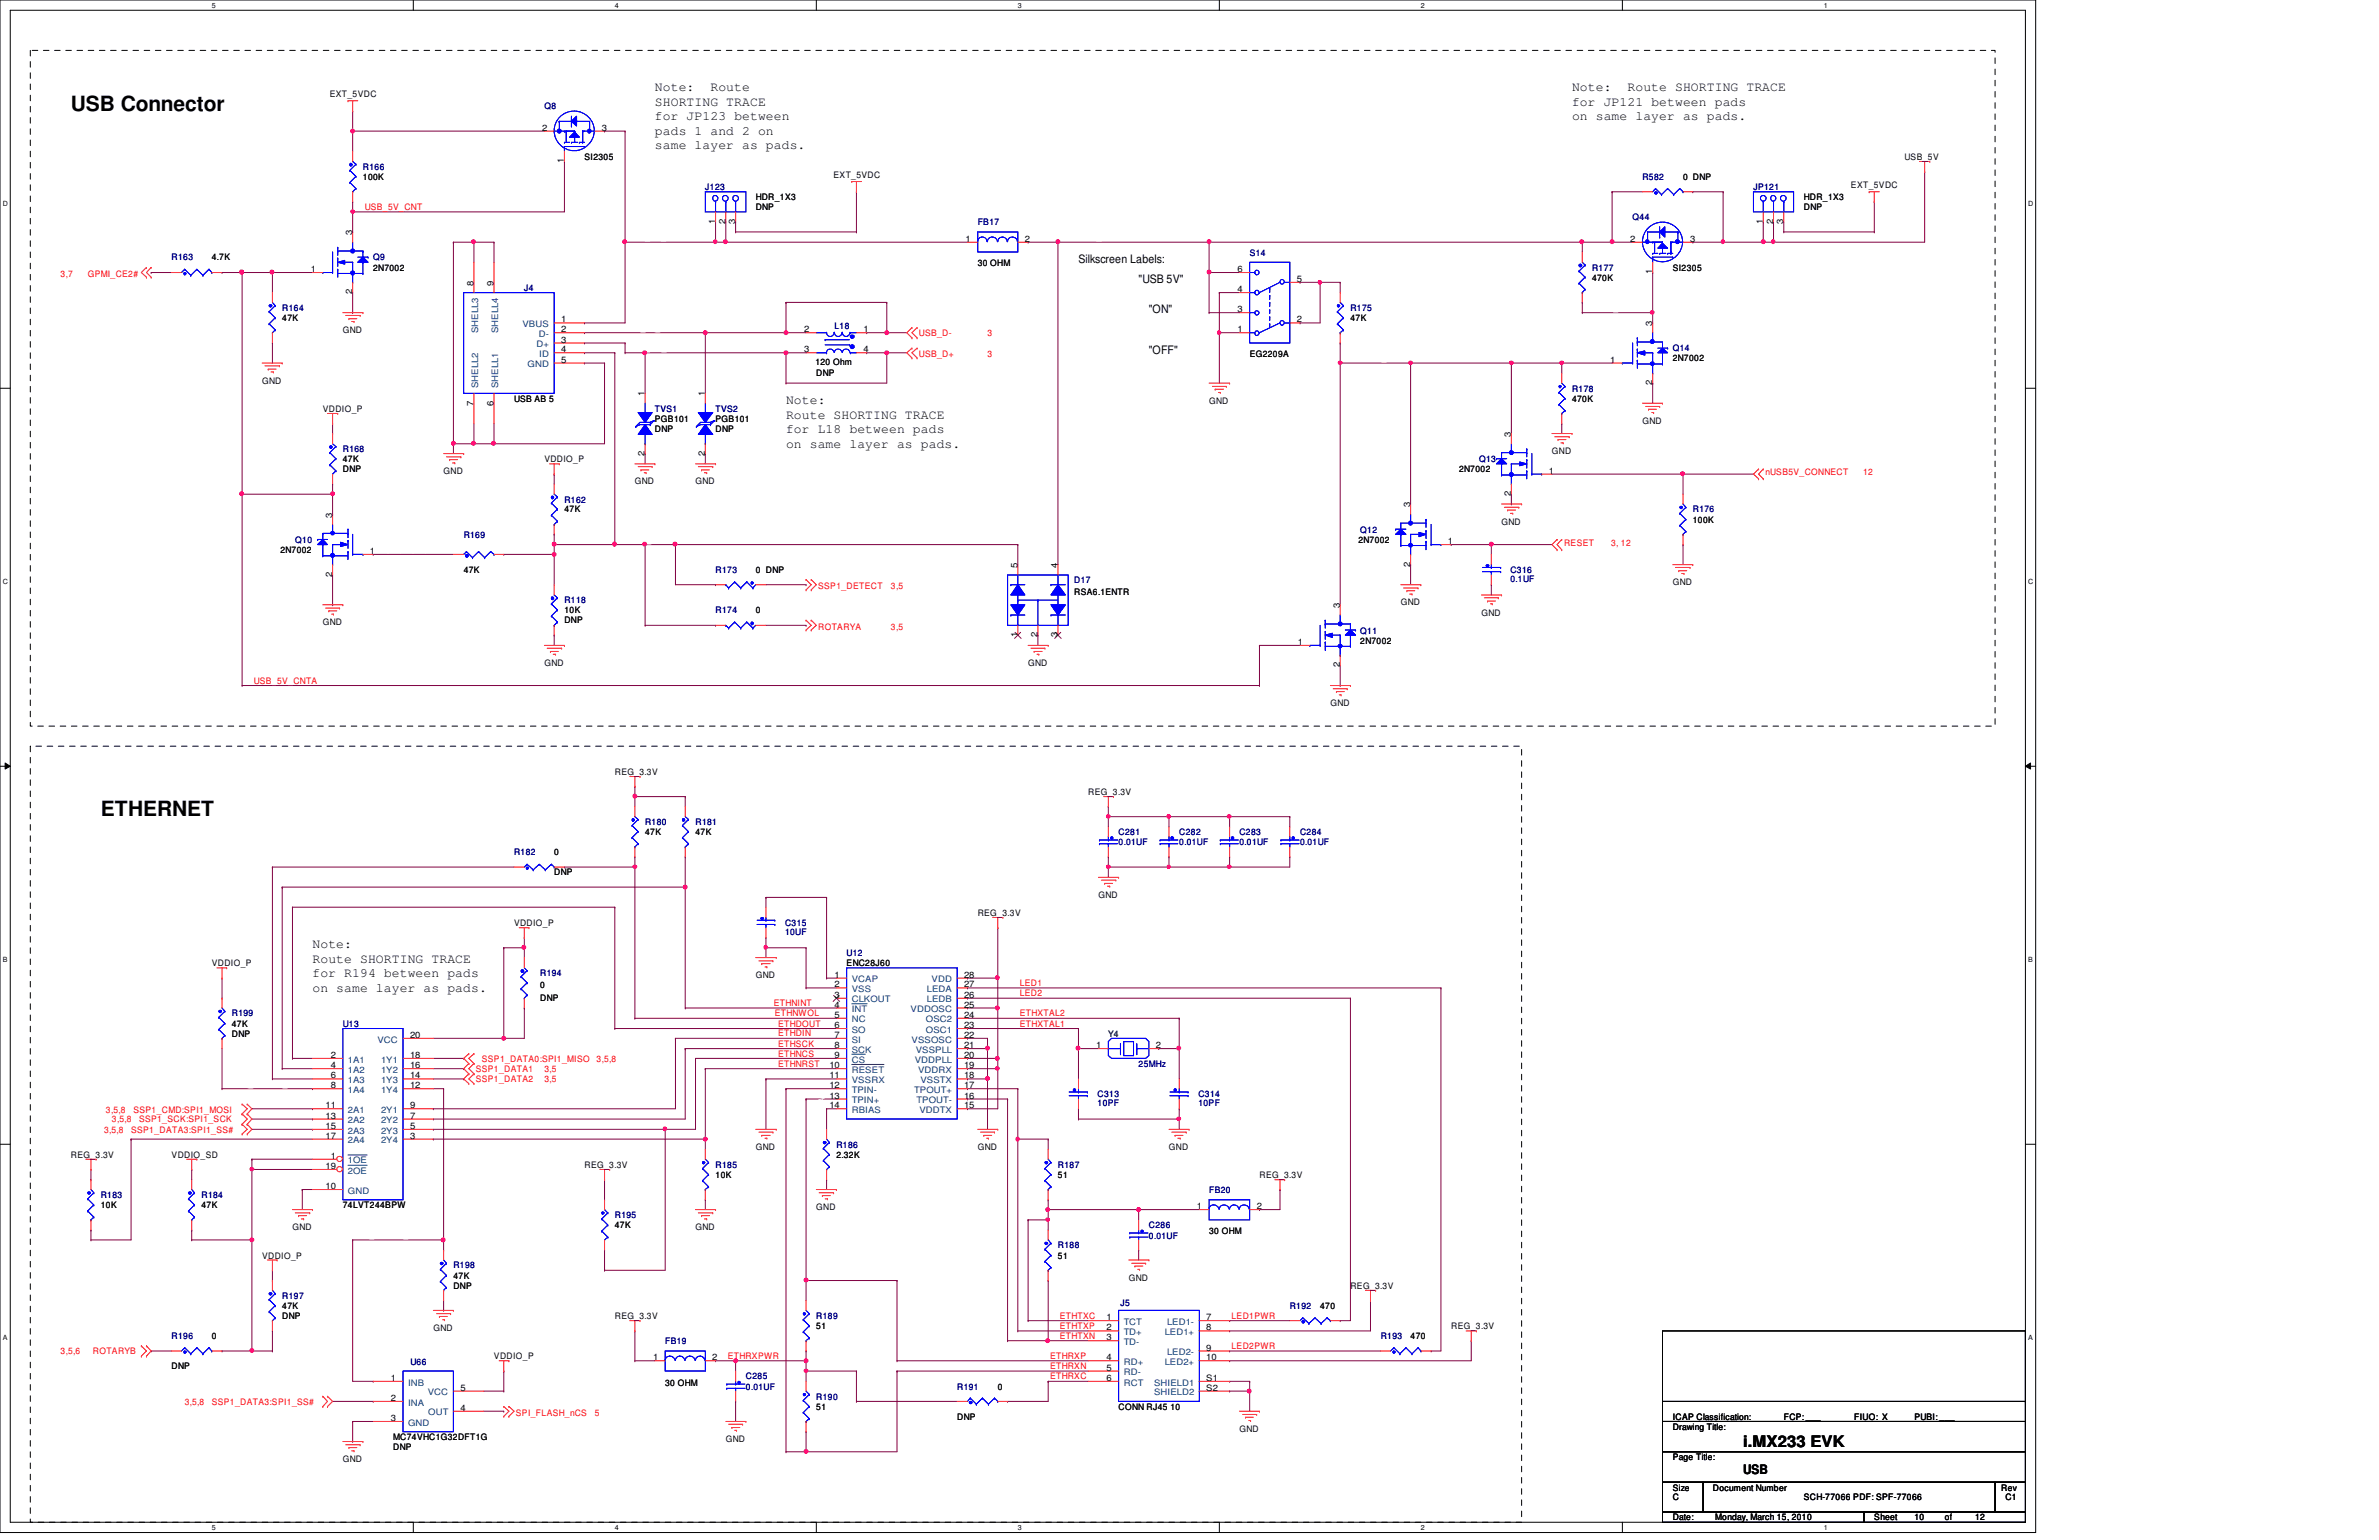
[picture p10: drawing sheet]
<svg xmlns="http://www.w3.org/2000/svg" width="432mm" height="279mm" viewBox="0 0 432 279" stroke-linecap="round" stroke-linejoin="round" font-family="sans-serif">
<defs><g id="words">
<g font-size="3.8">
<text x="12.9" y="20.1">USB Connector</text>
<text x="18.3" y="148.1">ETHERNET</text>
</g>
<text font-size="2.9" x="316.4" y="262.5">i.MX233 EVK</text>
<g font-size="2.4">
<text x="118.9" y="16.6">Note:</text>
<text x="128.9" y="16.6">Route</text>
<text x="285.3" y="16.6">Note:</text>
<text x="295.4" y="16.6">Route SHORTING TRACE</text>
<text x="118.9" y="19.2">SHORTING TRACE</text>
<text x="118.9" y="21.8">for JP123 between</text>
<text x="285.3" y="19.2">for JP121 between pads</text>
<text x="285.3" y="21.8">on same layer as pads.</text>
<text x="118.9" y="24.5">pads 1 and 2 on</text>
<text x="118.9" y="27.1">same layer as pads.</text>
<text x="142.7" y="73.3">Note:</text>
<text x="142.7" y="75.9">Route SHORTING TRACE</text>
<text x="142.7" y="78.6">for L18 between pads</text>
<text x="142.7" y="81.2">on same layer as pads.</text>
<text x="56.7" y="172">Note:</text>
<text x="56.7" y="174.7">Route SHORTING TRACE</text>
<text x="56.7" y="177.3">for R194 between pads</text>
<text x="56.7" y="179.9">on same layer as pads.</text>
<text x="316.4" y="267.4">USB</text>
</g>
<g font-size="2.1">
<text x="195.7" y="47.7">Silkscreen Labels:</text>
<text x="206.7" y="51.4">&quot;USB 5V&quot;</text>
<text x="208.5" y="56.8">&quot;ON&quot;</text>
<text x="208.5" y="64.2">&quot;OFF&quot;</text>
</g>
<g font-size="1.6">
<text x="59.9" y="17.6">EXT_5VDC</text>
<text x="98.4" y="23.7">2</text>
<text x="109.2" y="23.7">3</text>
<text x="102.4" y="29.6" transform="rotate(-90 102.4 29.6)">1</text>
<text x="106.1" y="29">SI2305</text>
<text x="345.7" y="29">USB_5V</text>
<text x="65.9" y="32.7">100K</text>
<text x="151.3" y="32.3">EXT_5VDC</text>
<text x="305.5" y="32.7">0 DNP</text>
<text x="336" y="34.1">EXT_5VDC</text>
<text x="129.8" y="40.6" transform="rotate(-90 129.8 40.6)">1</text>
<text x="131.7" y="40.6" transform="rotate(-90 131.7 40.6)">2</text>
<text x="133.4" y="40.6" transform="rotate(-90 133.4 40.6)">3</text>
<text x="137.2" y="36.3">HDR_1X3</text>
<text x="137.2" y="38.1">DNP</text>
<text x="320" y="40.6" transform="rotate(-90 320 40.6)">1</text>
<text x="321.8" y="40.6" transform="rotate(-90 321.8 40.6)">2</text>
<text x="323.7" y="40.6" transform="rotate(-90 323.7 40.6)">3</text>
<text x="327.4" y="36.3">HDR_1X3</text>
<text x="327.4" y="38.1">DNP</text>
<text x="38.4" y="47.2">4.7K</text>
<text x="63.9" y="42.7" transform="rotate(-90 63.9 42.7)">3</text>
<text x="175.3" y="43.9">1</text>
<text x="186" y="43.9">2</text>
<text x="295.9" y="43.9">2</text>
<text x="306.7" y="43.9">3</text>
<text x="56.4" y="49.4">1</text>
<text x="63.9" y="53.4" transform="rotate(-90 63.9 53.4)">2</text>
<text x="67.7" y="49.1">2N7002</text>
<text x="85.9" y="51.8" transform="rotate(-90 85.9 51.8)">8</text>
<text x="89.6" y="51.8" transform="rotate(-90 89.6 51.8)">9</text>
<text x="177.5" y="48.3">30 OHM</text>
<text x="224.6" y="53">4</text>
<text x="224.6" y="49.4">6</text>
<text x="235.4" y="51.1">5</text>
<text x="289" y="51">470K</text>
<text x="299.9" y="49.8" transform="rotate(-90 299.9 49.8)">1</text>
<text x="303.6" y="49.1">SI2305</text>
<text x="51.2" y="58.3">47K</text>
<text x="101.9" y="58.5">1</text>
<text x="224.6" y="56.6">3</text>
<text x="235.4" y="58.5">2</text>
<text x="245.1" y="58.3">47K</text>
<text x="299.9" y="59.1" transform="rotate(-90 299.9 59.1)">3</text>
<text x="62.2" y="60.5">GND</text>
<text x="101.9" y="60.3">2</text>
<text x="101.9" y="62.1">3</text>
<text x="101.9" y="63.9">4</text>
<text x="101.9" y="65.8">5</text>
<text x="146" y="60.3">2</text>
<text x="146" y="63.9">3</text>
<text x="156.7" y="60.3">1</text>
<text x="156.7" y="63.9">4</text>
<text x="224.6" y="60.3">1</text>
<text x="226.8" y="64.9">EG2209A</text>
<text x="292.3" y="65.8">1</text>
<text x="303.6" y="65.5">2N7002</text>
<text x="47.6" y="69.6">GND</text>
<text x="117" y="71.9" transform="rotate(-90 117 71.9)">1</text>
<text x="127.9" y="71.9" transform="rotate(-90 127.9 71.9)">1</text>
<text x="148" y="66.3">120 Ohm</text>
<text x="148.2" y="68.2">DNP</text>
<text x="299.9" y="69.9" transform="rotate(-90 299.9 69.9)">2</text>
<text x="58.6" y="74.7">VDDIO_P</text>
<text x="85.9" y="73.6" transform="rotate(-90 85.9 73.6)">7</text>
<text x="89.6" y="73.6" transform="rotate(-90 89.6 73.6)">6</text>
<text x="93.3" y="72.9">USB AB 5</text>
<text x="118.9" y="76.5">PGB101</text>
<text x="129.9" y="76.5">PGB101</text>
<text x="219.5" y="73.2">GND</text>
<text x="285.3" y="72.9">470K</text>
<text x="298.1" y="76.9">GND</text>
<text x="62.2" y="83.8">47K</text>
<text x="98.8" y="83.8">VDDIO_P</text>
<text x="117" y="82.7" transform="rotate(-90 117 82.7)">2</text>
<text x="118.9" y="78.4">DNP</text>
<text x="127.9" y="82.7" transform="rotate(-90 127.9 82.7)">2</text>
<text x="129.9" y="78.4">DNP</text>
<text x="274.2" y="79.2" transform="rotate(-90 274.2 79.2)">3</text>
<text x="281.7" y="82.4">GND</text>
<text x="62.2" y="85.7">DNP</text>
<text x="80.5" y="86">GND</text>
<text x="115.2" y="87.9">GND</text>
<text x="126.2" y="87.9">GND</text>
<text x="264.8" y="85.7">2N7002</text>
<text x="281.1" y="85.9">1</text>
<text x="60.3" y="93.9" transform="rotate(-90 60.3 93.9)">3</text>
<text x="102.4" y="93">47K</text>
<text x="255.9" y="92" transform="rotate(-90 255.9 92)">3</text>
<text x="272.5" y="95.2">GND</text>
<text x="274.2" y="90" transform="rotate(-90 274.2 90)">2</text>
<text x="307.3" y="94.8">100K</text>
<text x="50.9" y="100.3">2N7002</text>
<text x="67.1" y="100.5">1</text>
<text x="246.5" y="98.5">2N7002</text>
<text x="262.8" y="98.7">1</text>
<text x="60.3" y="104.6" transform="rotate(-90 60.3 104.6)">2</text>
<text x="84.2" y="104">47K</text>
<text x="137.2" y="104">0 DNP</text>
<text x="184.7" y="103" transform="rotate(-90 184.7 103)">5</text>
<text x="191.9" y="103" transform="rotate(-90 191.9 103)">4</text>
<text x="255.9" y="102.8" transform="rotate(-90 255.9 102.8)">2</text>
<text x="303.6" y="106.2">GND</text>
<text x="58.6" y="113.5">GND</text>
<text x="102.4" y="111.3">10K</text>
<text x="102.4" y="113.1">DNP</text>
<text x="137.2" y="111.3">0</text>
<text x="195" y="108">RSA6.1ENTR</text>
<text x="243.2" y="110.3" transform="rotate(-90 243.2 110.3)">3</text>
<text x="254.3" y="109.8">GND</text>
<text x="268.9" y="111.7">GND</text>
<text x="184.7" y="115.7" transform="rotate(-90 184.7 115.7)">1</text>
<text x="188.3" y="115.7" transform="rotate(-90 188.3 115.7)">2</text>
<text x="191.9" y="115.7" transform="rotate(-90 191.9 115.7)">3</text>
<text x="235.5" y="117">1</text>
<text x="246.9" y="116.8">2N7002</text>
<text x="98.8" y="120.8">GND</text>
<text x="186.6" y="120.8">GND</text>
<text x="243.2" y="121.1" transform="rotate(-90 243.2 121.1)">2</text>
<text x="241.5" y="128.1">GND</text>
<text x="111.6" y="140.5">REG_3.3V</text>
<text x="197.5" y="144.2">REG_3.3V</text>
<text x="100.6" y="155.2">0</text>
<text x="117.1" y="151.6">47K</text>
<text x="126.2" y="151.6">47K</text>
<text x="100.6" y="158.8">DNP</text>
<text x="93.3" y="168">VDDIO_P</text>
<text x="177.5" y="166.1">REG_3.3V</text>
<text x="199.4" y="162.9">GND</text>
<text x="38.4" y="175.3">VDDIO_P</text>
<text x="98" y="179.3">0</text>
<text x="137.2" y="177.5">GND</text>
<text x="151.5" y="177.4">1</text>
<text x="151.5" y="179.2">2</text>
<text x="153.7" y="175.3">ENC28J60</text>
<text x="175" y="177.4">28</text>
<text x="175" y="179.2">27</text>
<text x="98" y="181.5">DNP</text>
<text x="151.5" y="181">3</text>
<text x="151.5" y="182.8">4</text>
<text x="151.5" y="184.7">5</text>
<text x="175" y="181">26</text>
<text x="175" y="182.8">25</text>
<text x="175" y="184.7">24</text>
<text x="42.1" y="186.3">47K</text>
<text x="42.1" y="188.1">DNP</text>
<text x="60" y="191.9">2</text>
<text x="74.4" y="191.9">18</text>
<text x="74.4" y="188.3">20</text>
<text x="151.5" y="186.5">6</text>
<text x="151.5" y="188.3">7</text>
<text x="151.5" y="190.2">8</text>
<text x="151.5" y="191.9">9</text>
<text x="175" y="186.5">23</text>
<text x="175" y="188.3">22</text>
<text x="175" y="190.2">21</text>
<text x="175" y="191.9">20</text>
<text x="199" y="190.2">1</text>
<text x="209.8" y="190.2">2</text>
<text x="60" y="193.8">4</text>
<text x="60" y="195.7">6</text>
<text x="60" y="197.4">8</text>
<text x="74.4" y="193.8">16</text>
<text x="74.4" y="195.7">14</text>
<text x="74.4" y="197.4">12</text>
<text x="150.5" y="193.8">10</text>
<text x="150.5" y="195.7">11</text>
<text x="150.5" y="197.4">12</text>
<text x="175" y="193.8">19</text>
<text x="175" y="195.7">18</text>
<text x="175" y="197.4">17</text>
<text x="59.1" y="201.1">11</text>
<text x="59.1" y="202.9">13</text>
<text x="74.4" y="201.1">9</text>
<text x="74.4" y="202.9">7</text>
<text x="150.5" y="199.3">13</text>
<text x="150.5" y="201.1">14</text>
<text x="175" y="199.3">16</text>
<text x="175" y="201.1">15</text>
<text x="59.1" y="204.8">15</text>
<text x="59.1" y="206.6">17</text>
<text x="74.4" y="204.8">5</text>
<text x="74.4" y="206.6">3</text>
<text x="137.2" y="208.6">GND</text>
<text x="177.5" y="208.6">GND</text>
<text x="212.2" y="208.6">GND</text>
<text x="12.9" y="210.1">REG_3.3V</text>
<text x="31.2" y="210.1">VDDIO_SD</text>
<text x="59.1" y="212.1">19</text>
<text x="59.1" y="215.7">10</text>
<text x="60" y="210.2">1</text>
<text x="106.1" y="211.8">REG_3.3V</text>
<text x="129.9" y="213.7">10K</text>
<text x="151.8" y="210.1">2.32K</text>
<text x="192" y="213.7">51</text>
<text x="228.6" y="213.7">REG_3.3V</text>
<text x="18.3" y="219.2">10K</text>
<text x="36.6" y="219.2">47K</text>
<text x="62.2" y="219.2">74LVT244BPW</text>
<text x="148.2" y="219.5">GND</text>
<text x="217.3" y="219.4">1</text>
<text x="228.1" y="219.4">2</text>
<text x="53.1" y="223.2">GND</text>
<text x="111.6" y="222.8">47K</text>
<text x="126.2" y="223.2">GND</text>
<text x="219.5" y="223.9">30 OHM</text>
<text x="47.6" y="228.3">VDDIO_P</text>
<text x="82.3" y="232">47K</text>
<text x="82.3" y="233.8">DNP</text>
<text x="192" y="228.3">51</text>
<text x="204.9" y="232.3">GND</text>
<text x="245.1" y="233.8">REG_3.3V</text>
<text x="51.2" y="237.5">47K</text>
<text x="51.2" y="239.3">DNP</text>
<text x="111.6" y="239.3">REG_3.3V</text>
<text x="200.8" y="239.5">1</text>
<text x="218.9" y="239.5">7</text>
<text x="239.6" y="237.5">470</text>
<text x="38.4" y="243">0</text>
<text x="78.7" y="241.5">GND</text>
<text x="148.2" y="241.1">51</text>
<text x="200.8" y="241.4">2</text>
<text x="200.8" y="243.2">3</text>
<text x="218.9" y="241.4">8</text>
<text x="218.9" y="245">9</text>
<text x="256" y="243">470</text>
<text x="263.4" y="241.1">REG_3.3V</text>
<text x="31.2" y="248.4">DNP</text>
<text x="71" y="250.5">1</text>
<text x="89.7" y="246.6">VDDIO_P</text>
<text x="118.5" y="246.8">1</text>
<text x="120.7" y="251.4">30 OHM</text>
<text x="129.3" y="246.8">2</text>
<text x="200.8" y="246.8">4</text>
<text x="200.8" y="248.7">5</text>
<text x="200.8" y="250.5">6</text>
<text x="218.9" y="246.8">10</text>
<text x="218.9" y="250.5">S1</text>
<text x="71" y="254.2">2</text>
<text x="71" y="257.8">3</text>
<text x="83.6" y="255.9">4</text>
<text x="83.6" y="252.3">5</text>
<text x="148.2" y="255.8">51</text>
<text x="173.7" y="257.6">DNP</text>
<text x="181.1" y="252.1">0</text>
<text x="203" y="255.8">CONN RJ45 10</text>
<text x="218.9" y="252.3">S2</text>
<text x="303.6" y="257.6">ICAP Classification:</text>
<text x="323.8" y="257.6">FCP:___</text>
<text x="336.5" y="257.6">FIUO: X</text>
<text x="347.5" y="257.6">PUBI: ___</text>
<text x="71.4" y="261.3">MC74VHC1G32DFT1G</text>
<text x="71.4" y="263.1">DNP</text>
<text x="131.7" y="261.6">GND</text>
<text x="225" y="259.8">GND</text>
<text x="303.6" y="259.4">Drawing Title:</text>
<text x="62.2" y="265.3">GND</text>
<text x="303.6" y="264.9">Page Title:</text>
<text x="303.6" y="270.4">Size</text>
<text x="303.6" y="275.8">Date:</text>
<text x="303.6" y="272.2">C</text>
<text x="310.9" y="270.4">Document Number</text>
<text x="311.3" y="275.8">Monday, March 15, 2010</text>
<text x="327.4" y="272.2">SCH-77066 PDF: SPF-77066</text>
<text x="340.2" y="275.8">Sheet</text>
<text x="347.5" y="275.8">10</text>
<text x="353" y="275.8">of</text>
<text x="358.5" y="275.8">12</text>
<text x="363.2" y="270.4">Rev</text>
<text x="364" y="272.2">C1</text>
</g>
<g font-size="1.6" fill="#000080">
<text x="98.8" y="19.8">Q8</text>
<text x="65.9" y="30.8">R166</text>
<text x="128" y="34.5">J123</text>
<text x="298.1" y="32.7">R582</text>
<text x="318.3" y="34.5">JP121</text>
<text x="177.5" y="40.9">FB17</text>
<text x="296.3" y="40">Q44</text>
<text x="31.2" y="47.2">R163</text>
<text x="67.7" y="47.2">Q9</text>
<text x="226.8" y="46.4">S14</text>
<text x="95.2" y="52.7">J4</text>
<text x="289" y="49.1">R177</text>
<text x="51.2" y="56.4">R164</text>
<text x="151.5" y="59.7">L18</text>
<text x="245.1" y="56.4">R175</text>
<text x="303.6" y="63.8">Q14</text>
<text x="285.3" y="71">R178</text>
<text x="118.9" y="74.7">TVS1</text>
<text x="129.9" y="74.7">TVS2</text>
<text x="62.2" y="82">R168</text>
<text x="268.5" y="83.8">Q13</text>
<text x="102.4" y="91.2">R162</text>
<text x="307.3" y="93">R176</text>
<text x="53.6" y="98.5">Q10</text>
<text x="84.2" y="97.5">R169</text>
<text x="246.9" y="96.7">Q12</text>
<text x="129.9" y="104">R173</text>
<text x="195" y="105.8">D17</text>
<text x="274.2" y="104">C316</text>
<text x="274.2" y="105.6">0.1UF</text>
<text x="102.4" y="109.5">R118</text>
<text x="129.9" y="111.3">R174</text>
<text x="246.9" y="115">Q11</text>
<text x="117.1" y="149.7">R180</text>
<text x="126.2" y="149.7">R181</text>
<text x="93.3" y="155.2">R182</text>
<text x="203" y="151.6">C281</text>
<text x="203" y="153.3">0.01UF</text>
<text x="214" y="151.6">C282</text>
<text x="214" y="153.3">0.01UF</text>
<text x="225" y="151.6">C283</text>
<text x="225" y="153.3">0.01UF</text>
<text x="236" y="151.6">C284</text>
<text x="236" y="153.3">0.01UF</text>
<text x="142.5" y="168">C315</text>
<text x="142.5" y="169.6">10UF</text>
<text x="153.7" y="173.5">U12</text>
<text x="98" y="177.1">R194</text>
<text x="42.1" y="184.4">R199</text>
<text x="62.2" y="186.3">U13</text>
<text x="206.7" y="193.5">25MHz</text>
<text x="199.2" y="199.1">C313</text>
<text x="199.2" y="200.7">10PF</text>
<text x="217.5" y="199.1">C314</text>
<text x="217.5" y="200.7">10PF</text>
<text x="151.8" y="208.2">R186</text>
<text x="129.9" y="211.8">R185</text>
<text x="192" y="211.8">R187</text>
<text x="18.3" y="217.3">R183</text>
<text x="36.6" y="217.3">R184</text>
<text x="111.6" y="221">R195</text>
<text x="219.5" y="216.4">FB20</text>
<text x="192" y="226.5">R188</text>
<text x="208.5" y="222.8">C286</text>
<text x="208.5" y="224.7">0.01UF</text>
<text x="82.3" y="230.1">R198</text>
<text x="51.2" y="235.6">R197</text>
<text x="148.2" y="239.3">R189</text>
<text x="203.4" y="236.9">J5</text>
<text x="234.1" y="237.5">R192</text>
<text x="31.2" y="243">R196</text>
<text x="120.7" y="243.8">FB19</text>
<text x="250.6" y="243">R193</text>
<text x="74.5" y="247.7">U66</text>
<text x="135.4" y="250.3">C285</text>
<text x="135.4" y="252.1">0.01UF</text>
<text x="148.2" y="253.9">R190</text>
<text x="173.7" y="252.1">R191</text>
</g>
<g font-size="1.6" fill="#f00">
<text x="66.2" y="38.1">USB_5V_CNT</text>
<text x="11" y="50.2">3,7</text>
<text x="15.9" y="50.2">GPMI_CE2#</text>
<text x="166.8" y="61">USB_D-</text>
<text x="166.8" y="64.7">USB_D+</text>
<text x="179.2" y="61">3</text>
<text x="179.2" y="64.7">3</text>
<text x="320.5" y="86.2">nUSB5V_CONNECT</text>
<text x="338.2" y="86.2">12</text>
<text x="283.9" y="99.1">RESET</text>
<text x="292.4" y="99.1">3, 12</text>
<text x="148.5" y="106.9">SSP1_DETECT</text>
<text x="161.7" y="106.9">3,5</text>
<text x="148.5" y="114.2">ROTARYA</text>
<text x="161.7" y="114.2">3,5</text>
<text x="46.1" y="124">USB_5V_CNTA</text>
<text x="185.1" y="178.9">LED1</text>
<text x="140.5" y="182.5">ETHNINT</text>
<text x="140.6" y="184.4">ETHNWOL</text>
<text x="185.1" y="184.4">ETHXTAL2</text>
<text x="185.1" y="180.8">LED2</text>
<text x="141.2" y="186.3">ETHDOUT</text>
<text x="141.2" y="188">ETHDIN</text>
<text x="141.2" y="189.9">ETHSCK</text>
<text x="141.2" y="191.7">ETHNCS</text>
<text x="185.1" y="186.3">ETHXTAL1</text>
<text x="86.4" y="194.5">SSP1_DATA1</text>
<text x="86.4" y="196.3">SSP1_DATA2</text>
<text x="87.5" y="192.7">SSP1_DATA0:SPI1_MISO</text>
<text x="98.8" y="194.5">3,5</text>
<text x="98.8" y="196.3">3,5</text>
<text x="108.3" y="192.7">3,5,8</text>
<text x="141.2" y="193.5">ETHNRST</text>
<text x="19.2" y="201.8">3,5,8</text>
<text x="20.3" y="203.6">3,5,8</text>
<text x="24.2" y="201.8">SSP1_CMD:SPI1_MOSI</text>
<text x="25.2" y="203.6">SSP1_SCK:SPI1_SCK</text>
<text x="18.9" y="205.5">3,5,8</text>
<text x="23.8" y="205.5">SSP1_DATA3:SPI1_SS#</text>
<text x="192.4" y="239.3">ETHTXC</text>
<text x="223.5" y="239.3">LED1PWR</text>
<text x="11" y="245.7">3,5,6</text>
<text x="16.8" y="245.7">ROTARYB</text>
<text x="192.4" y="242.9">ETHTXN</text>
<text x="192.4" y="241.1">ETHTXP</text>
<text x="223.5" y="244.8">LED2PWR</text>
<text x="132.1" y="246.5">ETHRXPWR</text>
<text x="190.6" y="246.5">ETHRXP</text>
<text x="190.6" y="248.4">ETHRXN</text>
<text x="190.6" y="250.3">ETHRXC</text>
<text x="33.5" y="254.8">3,5,8</text>
<text x="38.4" y="254.8">SSP1_DATA3:SPI1_SS#</text>
<text x="93.6" y="256.9">SPI_FLASH_nCS</text>
<text x="107.9" y="256.9">5</text>
</g>
<g font-size="1.6" fill="#fff">
<text x="113.8" y="43.6">USB_5V_PLUG</text>
<text x="196.1" y="43.6">FLT_USB5V</text>
<text x="238.1" y="50.9">USB5V_AUX1</text>
<text x="287.5" y="56.4">USB5V_AUX3</text>
<text x="113" y="60">USB_D-_CMC</text>
<text x="113.8" y="63.7">USB_D+_CMC</text>
<text x="245.4" y="65.5">USB5V_AUX2</text>
<text x="113.8" y="98.5">OTG_ID</text>
<text x="42.4" y="197.2">SPI_FLASH_AUX1</text>
<text x="49.8" y="195.4">ETHWOLA</text>
<text x="46.1" y="206.3">ETHRSTA</text>
<text x="47.9" y="210">ETHSSPEN</text>
<text x="149.7" y="204.6" transform="rotate(-90 149.7 204.6)">ETHBIAS</text>
<text x="64.3" y="224.6">SPI_FLASH_AUX2</text>
</g>
<g font-size="1.6" fill="#004080">
<text x="94.8" y="59.4">VBUS</text>
<text x="86.8" y="60.5" transform="rotate(-90 86.8 60.5)">SHELL3</text>
<text x="90.4" y="60.5" transform="rotate(-90 90.4 60.5)">SHELL4</text>
<text x="97.4" y="63">D+</text>
<text x="97.8" y="61.1">D-</text>
<text x="97.9" y="64.8">ID</text>
<text x="86.8" y="70.4" transform="rotate(-90 86.8 70.4)">SHELL2</text>
<text x="90.4" y="70.4" transform="rotate(-90 90.4 70.4)">SHELL1</text>
<text x="95.8" y="66.6">GND</text>
<text x="154.6" y="178.2">VCAP</text>
<text x="169.1" y="178.2">VDD</text>
<text x="154.6" y="180">VSS</text>
<text x="154.6" y="181.9">CLKOUT</text>
<text x="154.6" y="183.6">INT</text>
<text x="154.6" y="185.5">NC</text>
<text x="165.3" y="183.6">VDDOSC</text>
<text x="168.1" y="185.5">OSC2</text>
<text x="168.2" y="180">LEDA</text>
<text x="168.2" y="181.9">LEDB</text>
<text x="68.5" y="189.1">VCC</text>
<text x="154.6" y="187.4">SO</text>
<text x="154.6" y="189.1">SI</text>
<text x="154.6" y="191">SCK</text>
<text x="165.4" y="189.1">VSSOSC</text>
<text x="166.2" y="191">VSSPLL</text>
<text x="168.1" y="187.4">OSC1</text>
<text x="63.2" y="192.8">1A1</text>
<text x="63.2" y="194.6">1A2</text>
<text x="63.2" y="196.5">1A3</text>
<text x="69.2" y="192.8">1Y1</text>
<text x="69.2" y="194.6">1Y2</text>
<text x="69.2" y="196.5">1Y3</text>
<text x="154.6" y="192.8">CS</text>
<text x="154.6" y="194.6">RESET</text>
<text x="154.6" y="196.5">VSSRX</text>
<text x="166" y="192.8">VDDPLL</text>
<text x="166.6" y="194.6">VDDRX</text>
<text x="167" y="196.5">VSSTX</text>
<text x="63.2" y="198.3">1A4</text>
<text x="63.2" y="201.9">2A1</text>
<text x="63.2" y="203.8">2A2</text>
<text x="69.2" y="198.3">1Y4</text>
<text x="69.2" y="201.9">2Y1</text>
<text x="69.2" y="203.8">2Y2</text>
<text x="154.6" y="198.3">TPIN-</text>
<text x="154.6" y="200.2">TPIN+</text>
<text x="154.6" y="201.9">RBIAS</text>
<text x="165.9" y="198.3">TPOUT+</text>
<text x="166.4" y="200.2">TPOUT-</text>
<text x="166.9" y="201.9">VDDTX</text>
<text x="63.2" y="205.7">2A3</text>
<text x="63.2" y="207.4">2A4</text>
<text x="69.2" y="205.7">2Y3</text>
<text x="69.2" y="207.4">2Y4</text>
<text x="63.2" y="211.1">1OE</text>
<text x="63.2" y="212.9">2OE</text>
<text x="63.2" y="216.6">GND</text>
<text x="204" y="240.4">TCT</text>
<text x="204" y="242.2">TD+</text>
<text x="204" y="244">TD-</text>
<text x="211.4" y="242.2">LED1+</text>
<text x="211.8" y="240.4">LED1-</text>
<text x="211.8" y="245.9">LED2-</text>
<text x="74.1" y="251.4">INB</text>
<text x="204" y="247.6">RD+</text>
<text x="204" y="249.5">RD-</text>
<text x="204" y="251.4">RCT</text>
<text x="209.5" y="251.4">SHIELD1</text>
<text x="211.4" y="247.6">LED2+</text>
<text x="74.1" y="255">INA</text>
<text x="77.6" y="253.2">VCC</text>
<text x="77.7" y="256.8">OUT</text>
<text x="209.5" y="253.2">SHIELD2</text>
<text x="74.1" y="258.7">GND</text>
</g>
<text font-size="1.6" fill="#004040" x="201.2" y="188.1">Y4</text>
<g font-size="1.3">
<text x="38.4" y="1.4">5</text>
<text x="111.6" y="1.4">4</text>
<text x="184.7" y="1.4">3</text>
<text x="257.9" y="1.4">2</text>
<text x="331" y="1.4">1</text>
<text x=".5" y="37.3">D</text>
<text x="368.1" y="37.3">D</text>
<text x=".5" y="105.9">C</text>
<text x="368.1" y="105.9">C</text>
<text x=".5" y="174.5">B</text>
<text x="368.1" y="174.5">B</text>
<text x=".5" y="243.1">A</text>
<text x="368.1" y="243.1">A</text>
<text x="38.4" y="277.6">5</text>
<text x="111.6" y="277.6">4</text>
<text x="184.7" y="277.6">3</text>
<text x="257.9" y="277.6">2</text>
<text x="331" y="277.6">1</text>
</g>
</g></defs>
<path d="M0 0h369.5v278h-369.5zM1.9 1.9h365.7v274.3h-365.7z" fill="none" stroke="#000" stroke-width=".18"/>
<g fill="#fff">
<path d="M38.4 .3h.7v1.4h-.7z"/>
<path d="M38.4 276.4h.7v1.5h-.7z"/>
</g>
<path d="M75 0v1.9M75 276.2v1.8" fill="none" stroke="#000" stroke-width=".18"/>
<g fill="#fff">
<path d="M111.6 .3h.7v1.4h-.7z"/>
<path d="M111.6 276.4h.7v1.5h-.7z"/>
</g>
<path d="M148.2 0v1.9M148.2 276.2v1.8" fill="none" stroke="#000" stroke-width=".18"/>
<g fill="#fff">
<path d="M184.7 .3h.7v1.4h-.7z"/>
<path d="M184.7 276.4h.7v1.5h-.7z"/>
</g>
<path d="M221.3 0v1.9M221.3 276.2v1.8" fill="none" stroke="#000" stroke-width=".18"/>
<g fill="#fff">
<path d="M257.9 .3h.7v1.4h-.7z"/>
<path d="M257.9 276.4h.7v1.5h-.7z"/>
</g>
<path d="M294.5 0v1.9M294.5 276.2v1.8" fill="none" stroke="#000" stroke-width=".18"/>
<g fill="#fff">
<path d="M331 .3h.7v1.4h-.7z"/>
<path d="M331 276.4h.7v1.5h-.7z"/>
<path d="M.5 36.2h.9v1.4h-.9z"/>
<path d="M368.1 36.2h1v1.4h-1z"/>
<path d="M.5 104.7h.9v1.5h-.9z"/>
<path d="M368.1 104.7h1v1.5h-1z"/>
</g>
<path d="M0 70.4h1.9M367.6 70.4h1.9" fill="none" stroke="#000" stroke-width=".18"/>
<g fill="#fff">
<path d="M.5 173.3h.9v1.5h-.9z"/>
<path d="M368.1 173.3h.9v1.5h-.9z"/>
</g>
<path d="M0 139h1.9M.9 138.4l1 .6-1 .5zM367.6 139l1-.6v1.1zM367.6 139h1.9" fill="none" stroke="#000" stroke-width=".18"/>
<path d="M.9 138.4l1 .6-1 .5zM367.6 139l1-.6v1.1z" fill="#000"/>
<g fill="#fff">
<path d="M.5 241.9h.8v1.4h-.8z"/>
<path d="M368.1 241.9h.8v1.4h-.8z"/>
</g>
<path d="M0 207.6h1.9M367.6 207.6h1.9" fill="none" stroke="#000" stroke-width=".18"/>
<path d="M106.1 64h.1M106.1 64h5.5M109.7 65.9h.1M109.7 65.9v14.6M111.6 64h.1M111.6 64v34.8M82.3 80.5h.1M82.3 80.5v1.8" fill="none" stroke="#800040" stroke-width=".18"/>
<circle cx="111.5" cy="98.7" r=".33" fill="#f0f"/>
<circle cx="111.5" cy="98.7" r=".33" fill="none" stroke="#f0f" stroke-width=".18"/>
<path d="M117.1 64h.1M117.1 64v7.4M128 60.4h.1M128 60.4v11M161 60.4h.1M161 60.4h3.6" fill="none" stroke="#800040" stroke-width=".18"/>
<circle cx="160.9" cy="60.4" r=".35" fill="#f0f"/>
<circle cx="160.9" cy="60.4" r=".35" fill="none" stroke="#f0f" stroke-width=".18"/>
<path d="M161 64h.1M161 64h3.6" fill="none" stroke="#800040" stroke-width=".18"/>
<circle cx="160.9" cy="64" r=".35" fill="#f0f"/>
<circle cx="160.9" cy="64" r=".35" fill="none" stroke="#f0f" stroke-width=".18"/>
<path d="M117.1 64h.1M117.1 64h25.6" fill="none" stroke="#800040" stroke-width=".18"/>
<circle cx="142.7" cy="64" r=".35" fill="#f0f"/>
<circle cx="142.7" cy="64" r=".35" fill="none" stroke="#f0f" stroke-width=".18"/>
<circle cx="117" cy="64" r=".35" fill="#f0f"/>
<circle cx="117" cy="64" r=".35" fill="none" stroke="#f0f" stroke-width=".18"/>
<path d="M106.1 60.4h.1M106.1 60.4h21.9M117.1 82.3h.1M117.1 82.3v1.9M122.6 98.8h.1M122.6 98.8h62.1M128 82.3h.1M128 82.3v1.9" fill="none" stroke="#800040" stroke-width=".18"/>
<circle cx="122.5" cy="98.7" r=".35" fill="#f0f"/>
<circle cx="122.5" cy="98.7" r=".35" fill="none" stroke="#f0f" stroke-width=".18"/>
<path d="M192 43.9h.1M192 43.9v58.5M184.7 98.8h.1M184.7 98.8v3.6" fill="none" stroke="#800040" stroke-width=".18"/>
<circle cx="192" cy="43.8" r=".35" fill="#f0f"/>
<circle cx="192" cy="43.8" r=".35" fill="none" stroke="#f0f" stroke-width=".18"/>
<path d="M131.7 43.9h.1M131.7 43.9h43.9M188.4 115.2h.1M188.4 115.2v1.9" fill="none" stroke="#800040" stroke-width=".18"/>
<circle cx="131.6" cy="43.8" r=".35" fill="#f0f"/>
<circle cx="131.6" cy="43.8" r=".35" fill="none" stroke="#f0f" stroke-width=".18"/>
<path d="M106.1 58.6h.1M113.5 43.9h.1M113.5 43.9v14.7h-7.4M142.7 54.9h.1M142.7 54.9v5.5M142.7 60.4h.1M142.7 60.4h3.6" fill="none" stroke="#800040" stroke-width=".18"/>
<circle cx="142.7" cy="60.4" r=".35" fill="#f0f"/>
<circle cx="142.7" cy="60.4" r=".35" fill="none" stroke="#f0f" stroke-width=".18"/>
<g fill="none" stroke="#800040" stroke-width=".18">
<path d="M292.6 34.8h.1M292.6 34.8v9.1M349.3 31.2h.1M349.3 31.2v12.7h-27.4M142.7 54.9h.1M142.7 54.9h18.3M161 54.9h.1M161 54.9v5.5h-3.7M186.6 43.9h.1M186.6 43.9h5.4M292.6 43.9h.1M292.6 43.9h3.7"/>
<path d="M320 40.3h.1M320 40.3v3.6M321.9 40.3h.1M321.9 43.9h.1M321.9 40.3v3.6M142.7 69.5h.1M142.7 64h.1M142.7 64v5.5M157.3 60.4h.1M161 64h.1M161 64v5.5h-18.3"/>
</g>
<circle cx="292.6" cy="43.8" r=".35" fill="#f0f"/>
<circle cx="292.6" cy="43.8" r=".35" fill="none" stroke="#f0f" stroke-width=".18"/>
<path d="M292.6 34.8h.1M292.6 34.8h5.5M287.2 43.9h.1M287.2 43.9h5.4" fill="none" stroke="#800040" stroke-width=".18"/>
<circle cx="287.1" cy="43.8" r=".35" fill="#f0f"/>
<circle cx="287.1" cy="43.8" r=".35" fill="none" stroke="#f0f" stroke-width=".18"/>
<path d="M307.3 34.8h.1M307.3 34.8h5.5M312.8 34.8h.1M312.8 34.8v9.1" fill="none" stroke="#800040" stroke-width=".18"/>
<circle cx="312.7" cy="43.8" r=".33" fill="#f0f"/>
<circle cx="312.7" cy="43.8" r=".33" fill="none" stroke="#f0f" stroke-width=".18"/>
<path d="M307.3 43.9h.1M307.3 43.9h5.5M106.1 62.2h.1M106.1 62.2h7.4M113.5 62.2h.1M113.5 62.2v1.8M89.7 80.5h.1M89.7 80.5h20" fill="none" stroke="#800040" stroke-width=".18"/>
<circle cx="89.6" cy="80.4" r=".35" fill="#f0f"/>
<circle cx="89.6" cy="80.4" r=".35" fill="none" stroke="#f0f" stroke-width=".18"/>
<path d="M82.3 43.9h.1M82.3 43.9v36.6M106.1 65.9h.1M106.1 65.9h3.6M201.2 148.2h.1M201.2 148.2v1.8M201.2 148.2h11" fill="none" stroke="#800040" stroke-width=".18"/>
<circle cx="212.1" cy="148.1" r=".31" fill="#f0f"/>
<circle cx="212.1" cy="148.1" r=".31" fill="none" stroke="#f0f" stroke-width=".18"/>
<circle cx="201.2" cy="148.1" r=".33" fill="#f0f"/>
<circle cx="201.2" cy="148.1" r=".33" fill="none" stroke="#f0f" stroke-width=".18"/>
<path d="M212.2 148.2h.1M212.2 148.2v1.8M212.2 148.2h11" fill="none" stroke="#800040" stroke-width=".18"/>
<circle cx="223.1" cy="148.1" r=".33" fill="#f0f"/>
<circle cx="223.1" cy="148.1" r=".33" fill="none" stroke="#f0f" stroke-width=".18"/>
<circle cx="212.1" cy="148.1" r=".31" fill="#f0f"/>
<circle cx="212.1" cy="148.1" r=".31" fill="none" stroke="#f0f" stroke-width=".18"/>
<path d="M201.2 157.3h.1M201.2 157.3v1.9M223.2 148.2h.1M223.2 148.2v1.8M223.2 148.2h10.9M234.1 148.2h.1M234.1 148.2v1.8" fill="none" stroke="#800040" stroke-width=".18"/>
<circle cx="201.2" cy="157.3" r=".33" fill="#f0f"/>
<circle cx="201.2" cy="157.3" r=".33" fill="none" stroke="#f0f" stroke-width=".18"/>
<path d="M201.2 157.3h.1M201.2 157.3h22M212.2 155.4h.1M212.2 157.3h.1M212.2 155.4v1.9" fill="none" stroke="#800040" stroke-width=".18"/>
<circle cx="223.1" cy="157.3" r=".33" fill="#f0f"/>
<circle cx="223.1" cy="157.3" r=".33" fill="none" stroke="#f0f" stroke-width=".18"/>
<circle cx="212.1" cy="157.3" r=".31" fill="#f0f"/>
<circle cx="212.1" cy="157.3" r=".31" fill="none" stroke="#f0f" stroke-width=".18"/>
<path d="M223.2 155.4h.1M223.2 157.3h.1M223.2 155.4v1.9M234.1 155.4h.1M234.1 155.4v1.9h-10.9M175.6 177.5h.1M181.1 168.3h.1M181.1 168.3v9.2h-5.5" fill="none" stroke="#800040" stroke-width=".18"/>
<circle cx="181" cy="177.4" r=".35" fill="#f0f"/>
<circle cx="181" cy="177.4" r=".35" fill="none" stroke="#f0f" stroke-width=".18"/>
<path d="M181.1 177.5h.1M181.1 177.5v14.5h-5.5M175.6 182.9h.1M175.6 192h.1M175.6 182.9h5.5M181.1 182.9h.1" fill="none" stroke="#800040" stroke-width=".18"/>
<circle cx="181" cy="192" r=".35" fill="#f0f"/>
<circle cx="181" cy="192" r=".35" fill="none" stroke="#f0f" stroke-width=".18"/>
<circle cx="181" cy="182.9" r=".35" fill="#f0f"/>
<circle cx="181" cy="182.9" r=".35" fill="none" stroke="#f0f" stroke-width=".18"/>
<path d="M175.6 193.9h.1M175.6 193.9h5.5M181.1 192h.1M181.1 193.9h.1M181.1 192v9.2h-5.5M175.6 201.2h.1" fill="none" stroke="#800040" stroke-width=".18"/>
<circle cx="181" cy="193.8" r=".33" fill="#f0f"/>
<circle cx="181" cy="193.8" r=".33" fill="none" stroke="#f0f" stroke-width=".18"/>
<path d="M175.6 190.2h.1M175.6 190.2h3.6M179.2 190.2h.1M179.2 190.2v5.5" fill="none" stroke="#800040" stroke-width=".18"/>
<circle cx="179.2" cy="195.7" r=".35" fill="#f0f"/>
<circle cx="179.2" cy="195.7" r=".35" fill="none" stroke="#f0f" stroke-width=".18"/>
<circle cx="179.2" cy="190.2" r=".35" fill="#f0f"/>
<circle cx="179.2" cy="190.2" r=".35" fill="none" stroke="#f0f" stroke-width=".18"/>
<path d="M175.6 188.4h.1M175.6 195.7h.1M175.6 188.4h3.6M175.6 195.7h3.6M179.2 188.4h.1M179.2 195.7h.1M179.2 188.4v1.8M179.2 195.7v9.2M195.7 190.2h.1M195.7 190.2h3.7M195.7 190.2v5.5" fill="none" stroke="#800040" stroke-width=".18"/>
<circle cx="195.7" cy="190.2" r=".35" fill="#f0f"/>
<circle cx="195.7" cy="190.2" r=".35" fill="none" stroke="#f0f" stroke-width=".18"/>
<path d="M210.3 190.2h.1M210.3 190.2h3.7M214 190.2h.1M214 190.2v5.5" fill="none" stroke="#800040" stroke-width=".18"/>
<circle cx="213.9" cy="190.2" r=".35" fill="#f0f"/>
<circle cx="213.9" cy="190.2" r=".35" fill="none" stroke="#f0f" stroke-width=".18"/>
<path d="M195.7 201.2h.1M195.7 203h.1M195.7 201.2v1.8M195.7 203h18.3M214 203h.1M214 203v1.9" fill="none" stroke="#800040" stroke-width=".18"/>
<circle cx="214" cy="203" r=".33" fill="#f0f"/>
<circle cx="214" cy="203" r=".33" fill="none" stroke="#f0f" stroke-width=".18"/>
<g fill="none" stroke="#800040" stroke-width=".18">
<path d="M201.2 146.3h.1M201.2 155.4h.1M201.2 146.3v1.9M201.2 155.4v1.9M139 172h.1M139 172v1.7M139 172h7.3M175.6 186.6h.1M175.6 186.6h20.1M175.6 184.7h38.4M195.7 186.6h.1M195.7 186.6v3.6"/>
<path d="M214 184.7h.1M214 184.7v5.5M214 201.2h.1M214 201.2v1.8"/>
</g>
<circle cx="138.9" cy="171.9" r=".33" fill="#f0f"/>
<circle cx="138.9" cy="171.9" r=".33" fill="none" stroke="#f0f" stroke-width=".18"/>
<g fill="none" stroke="#800040" stroke-width=".18">
<path d="M124.4 161h.1M124.4 161v21.9M139 162.8h.1M139 162.8v1.8M139 162.8h11M146.3 172h.1M146.3 179.2h.1M146.3 172v7.2M146.3 179.2h5.5M150 162.8h.1M150 177.5h.1M150 162.8v14.7"/>
<path d="M150 177.5h1.8M124.4 182.9h.1M124.4 182.9h27.4"/>
</g>
<circle cx="124.4" cy="160.9" r=".35" fill="#f0f"/>
<circle cx="124.4" cy="160.9" r=".35" fill="none" stroke="#f0f" stroke-width=".18"/>
<path d="M115.2 157.3h.1M115.2 157.3v27.4" fill="none" stroke="#800040" stroke-width=".18"/>
<circle cx="115.2" cy="157.3" r=".33" fill="#f0f"/>
<circle cx="115.2" cy="157.3" r=".33" fill="none" stroke="#f0f" stroke-width=".18"/>
<path d="M115.2 144.5h.1M115.2 144.5v1.8M115.2 144.5h9.2M115.2 184.7h.1M115.2 184.7h36.6" fill="none" stroke="#800040" stroke-width=".18"/>
<circle cx="115.2" cy="144.4" r=".35" fill="#f0f"/>
<circle cx="115.2" cy="144.4" r=".35" fill="none" stroke="#f0f" stroke-width=".18"/>
<path d="M124.4 144.5h.1M124.4 144.5v1.8M139 195.7h.1M139 195.7h12.8M139 195.7v9.2M146.3 232.3h.1M146.3 232.3h16.5M162.8 232.3h.1M162.8 232.3v14.6M162.8 246.9h.1M162.8 246.9h34.7" fill="none" stroke="#800040" stroke-width=".18"/>
<circle cx="146.3" cy="232.2" r=".35" fill="#f0f"/>
<circle cx="146.3" cy="232.2" r=".35" fill="none" stroke="#f0f" stroke-width=".18"/>
<path d="M146.3 232.3h.1M146.3 232.3v3.7M146.3 259.8h.1M146.3 259.8v3.6M146.3 263.4h.1M146.3 263.4h16.5" fill="none" stroke="#800040" stroke-width=".18"/>
<circle cx="146.3" cy="263.3" r=".35" fill="#f0f"/>
<circle cx="146.3" cy="263.3" r=".35" fill="none" stroke="#f0f" stroke-width=".18"/>
<path d="M133.5 246.9h.1M133.5 246.9h12.8M146.3 248.8h.1M146.3 248.8v1.8M162.8 248.8h.1M162.8 248.8v14.6M162.8 248.8h34.7" fill="none" stroke="#800040" stroke-width=".18"/>
<circle cx="146.3" cy="246.9" r=".35" fill="#f0f"/>
<circle cx="146.3" cy="246.9" r=".35" fill="none" stroke="#f0f" stroke-width=".18"/>
<circle cx="133.5" cy="246.9" r=".35" fill="#f0f"/>
<circle cx="133.5" cy="246.9" r=".35" fill="none" stroke="#f0f" stroke-width=".18"/>
<path d="M190.2 232.3h.1M190.2 232.3v10.9M115.2 241.5h.1M115.2 246.9h.1M115.2 241.5v5.4M115.2 246.9h3.7M133.5 246.9h.1M133.5 254.3h.1M133.5 246.9v1.9M133.5 254.3v3.6M190.2 243.2h.1M190.2 243.2h7.3" fill="none" stroke="#800040" stroke-width=".18"/>
<circle cx="190.1" cy="243.2" r=".35" fill="#f0f"/>
<circle cx="190.1" cy="243.2" r=".35" fill="none" stroke="#f0f" stroke-width=".18"/>
<path d="M190.2 221.3h.1M190.2 221.3v1.9" fill="none" stroke="#800040" stroke-width=".18"/>
<circle cx="190.2" cy="221.3" r=".33" fill="#f0f"/>
<circle cx="190.2" cy="221.3" r=".33" fill="none" stroke="#f0f" stroke-width=".18"/>
<path d="M184.7 206.7h.1M184.7 206.7v34.8" fill="none" stroke="#800040" stroke-width=".18"/>
<circle cx="184.7" cy="206.7" r=".33" fill="#f0f"/>
<circle cx="184.7" cy="206.7" r=".33" fill="none" stroke="#f0f" stroke-width=".18"/>
<g fill="none" stroke="#800040" stroke-width=".18">
<path d="M175.6 197.5h.1M175.6 199.4h.1M175.6 197.5h9.1M175.6 199.4h7.3M182.9 199.4h.1M182.9 199.4v43.8M184.7 197.5h.1M184.7 197.5v9.2M184.7 206.7h.1M184.7 206.7h5.5M190.2 206.7h.1M190.2 219.5h.1"/>
<path d="M190.2 206.7v1.8M190.2 219.5h16.5M186.6 239.6h.1M186.6 221.3h.1M186.6 239.6h10.9M186.6 221.3v18.3M186.6 221.3h3.6M182.9 243.2h.1M182.9 243.2h7.3M184.7 241.5h.1M184.7 241.5h12.8"/>
</g>
<circle cx="206.7" cy="219.4" r=".35" fill="#f0f"/>
<circle cx="206.7" cy="219.4" r=".35" fill="none" stroke="#f0f" stroke-width=".18"/>
<circle cx="190.1" cy="219.4" r=".35" fill="#f0f"/>
<circle cx="190.1" cy="219.4" r=".35" fill="none" stroke="#f0f" stroke-width=".18"/>
<g fill="none" stroke="#800040" stroke-width=".18">
<path d="M142.7 197.5h.1M142.7 197.5h9.1M142.7 197.5v65.9M146.3 199.4h.1M146.3 199.4h5.5M146.3 199.4v32.9M150 201.2h.1M150 214h.1M150 201.2h1.8M150 201.2v3.7M150 214v1.8M190.2 217.7h.1"/>
<path d="M190.2 217.7v1.8M206.7 219.5h.1M206.7 219.5v1.8M206.7 219.5h11M228.6 219.5h.1M232.3 215.8h.1M232.3 215.8v3.7h-3.7M206.7 226.8h.1M206.7 226.8v1.8M129.9 246.9h.1M129.9 246.9h3.6M146.3 245.1h.1"/>
<path d="M146.3 248.8h.1M146.3 245.1v1.8M146.3 248.8h9.1M155.4 254.3h.1M155.4 248.8h.1M155.4 254.3h18.3M155.4 248.8v5.5M182.9 254.3h.1M190.2 250.6h.1M190.2 250.6v3.7h-7.3M190.2 250.6h7.3M142.7 263.4h.1"/>
<path d="M142.7 263.4h3.6"/>
</g>
<circle cx="146.3" cy="248.7" r=".33" fill="#f0f"/>
<circle cx="146.3" cy="248.7" r=".33" fill="none" stroke="#f0f" stroke-width=".18"/>
<g fill="none" stroke="#800040" stroke-width=".18">
<path d="M175.6 179.2h.1M175.6 179.2h85.9M261.5 179.2h.1M261.5 179.2v65.9h-1.7M175.6 181.1h.1M175.6 181.1h69.5M245.1 181.1h.1M245.1 181.1v58.5h-1.9M223.2 239.6h.1M223.2 239.6h10.9M243.2 239.6h.1M248.8 236h.1"/>
<path d="M248.8 236v5.5h-25.6M146.3 246.9h.1M146.3 246.9v1.9M223.2 241.5h.1M223.2 245.1h.1M223.2 246.9h.1M223.2 252.4h.1M223.2 245.1h27.4M223.2 252.4h3.6M259.8 245.1h.1M267 243.2h.1M267 243.2v3.7h-43.8"/>
</g>
<circle cx="226.7" cy="252.4" r=".35" fill="#f0f"/>
<circle cx="226.7" cy="252.4" r=".35" fill="none" stroke="#f0f" stroke-width=".18"/>
<g fill="none" stroke="#800040" stroke-width=".18">
<path d="M102.4 157.3h.1M115.2 142.7h.1M115.2 155.4h.1M115.2 142.7v1.8M115.2 155.4v1.9h-12.8M124.4 155.4h.1M124.4 155.4v5.6h-73.2M51.2 161h.1M139 170.1h.1M139 170.1v1.9M111.6 186.6h.1M111.6 186.6h40.2"/>
<path d="M122.6 188.4h.1M122.6 188.4v12.8M122.6 188.4h29.2M124.4 190.2h.1M124.4 190.2v12.8M124.4 190.2h27.4M126.2 192h.1M126.2 192v12.9M126.2 192h25.6M128 193.9h.1M128 193.9v12.8h-49.3M128 193.9h23.8"/>
<path d="M54.9 215.8h.1M54.9 215.8h1.8M54.9 215.8v3.7M78.7 206.7h.1M190.2 219.5h.1M190.2 219.5v1.8M223.2 250.6h.1M223.2 250.6h3.6M226.8 252.4h.1M226.8 250.6h.1M226.8 250.6v5.4"/>
</g>
<circle cx="128" cy="206.7" r=".35" fill="#f0f"/>
<circle cx="128" cy="206.7" r=".35" fill="none" stroke="#f0f" stroke-width=".18"/>
<g fill="none" stroke="#800040" stroke-width=".18">
<path d="M34.8 212.2h.1M34.8 212.2v1.8M45.7 212.2h.1M45.7 212.2v12.8h-10.9M78.7 203h.1M78.7 201.2h.1M78.7 203h45.7M78.7 201.2h43.9M120.7 204.9h.1M120.7 204.9h5.5M128 206.7h.1M128 217.7h.1"/>
<path d="M128 206.7v1.8M128 217.7v1.8M34.8 223.2h.1M34.8 225h.1M34.8 223.2v1.8"/>
</g>
<circle cx="45.7" cy="212.1" r=".33" fill="#f0f"/>
<circle cx="45.7" cy="212.1" r=".33" fill="none" stroke="#f0f" stroke-width=".18"/>
<g fill="none" stroke="#800040" stroke-width=".18">
<path d="M49.4 157.3h.1M49.4 157.3h43.9M49.4 157.3v38.4M51.2 161h.1M51.2 161v32.9M53.1 164.6h.1M53.1 164.6h58.5M53.1 164.6v27.4M111.6 164.6h.1M111.6 164.6v22M49.4 195.7h.1M49.4 195.7h7.3"/>
<path d="M51.2 193.9h.1M51.2 193.9h5.5M53.1 192h.1M53.1 192h3.6M78.7 192h5.5M78.7 193.9h5.5M78.7 195.7h5.5M78.7 188.4h12.7M84.2 192h.1M84.2 193.9h.1M84.2 195.7h.1M91.4 188.4h.1"/>
<path d="M23.8 206.7h.1M23.8 206.7v18.3h-7.3M23.8 206.7h32.9M45.7 210.3h.1M45.7 212.2h.1M45.7 210.3h11M45.7 212.2h11M45.7 210.3v1.9M45.7 204.9h11M45.7 203h11M45.7 201.2h11M56.7 204.9h.1"/>
<path d="M56.7 203h.1M56.7 201.2h.1M16.5 223.2h.1M16.5 225h.1M16.5 223.2v1.8"/>
</g>
<circle cx="91.4" cy="188.4" r=".35" fill="#f0f"/>
<circle cx="91.4" cy="188.4" r=".35" fill="none" stroke="#f0f" stroke-width=".18"/>
<path d="M91.4 172h.1M91.4 172v16.4M91.4 172h3.8M95.2 172h.1M95.2 172v1.7M95.2 182.9h.1M95.2 182.9v5.5M16.5 214h.1M16.5 212.2v1.8" fill="none" stroke="#800040" stroke-width=".18"/>
<circle cx="95.1" cy="171.9" r=".35" fill="#f0f"/>
<circle cx="95.1" cy="171.9" r=".35" fill="none" stroke="#f0f" stroke-width=".18"/>
<path d="M100.6 86h.1M100.6 98.8h.1M100.6 86v1.8M100.6 98.8h11M100.6 115.2h.1M100.6 115.2v1.9M95.2 170.1h.1M95.2 170.1v1.9M91.4 188.4h.1M91.4 188.4h3.8" fill="none" stroke="#800040" stroke-width=".18"/>
<circle cx="111.5" cy="98.7" r=".33" fill="#f0f"/>
<circle cx="111.5" cy="98.7" r=".33" fill="none" stroke="#f0f" stroke-width=".18"/>
<g fill="none" stroke="#800040" stroke-width=".18">
<path d="M64 20.2h.1M64 23.8h.1M64 23.8h34.8M64 20.2v3.6M109.7 23.8h.1M109.7 23.8h3.8M113.5 23.8h.1M113.5 23.8v20.1M113.5 64h.1M113.5 64h3.6M157.3 64h.1M157.3 64h3.7"/>
<path d="M100.6 96.9h.1M100.6 96.9v1.9"/>
</g>
<circle cx="64" cy="23.8" r=".35" fill="#f0f"/>
<circle cx="64" cy="23.8" r=".35" fill="none" stroke="#f0f" stroke-width=".18"/>
<path d="M64 23.8h.1M64 36.6h.1M64 38.4h.1M64 23.8v3.6M64 36.6v1.8M64 38.4h38.4" fill="none" stroke="#800040" stroke-width=".18"/>
<circle cx="64" cy="38.4" r=".33" fill="#f0f"/>
<circle cx="64" cy="38.4" r=".33" fill="none" stroke="#f0f" stroke-width=".18"/>
<path d="M102.4 29.3h.1M102.4 29.3v9.1M128 60.4h.1M128 60.4h14.7M142.7 64h.1M142.7 64h3.6" fill="none" stroke="#800040" stroke-width=".18"/>
<circle cx="128" cy="60.4" r=".35" fill="#f0f"/>
<circle cx="128" cy="60.4" r=".35" fill="none" stroke="#f0f" stroke-width=".18"/>
<path d="M27.4 49.4h.1M27.4 49.4h3.8M40.3 49.4h.1M40.3 49.4h3.6M49.4 49.4h.1M49.4 49.4h7.3M49.4 49.4v3.7" fill="none" stroke="#800040" stroke-width=".18"/>
<circle cx="49.3" cy="49.4" r=".35" fill="#f0f"/>
<circle cx="49.3" cy="49.4" r=".35" fill="none" stroke="#f0f" stroke-width=".18"/>
<path d="M49.4 62.2h.1M49.4 62.2v3.7M43.9 89.7h.1M43.9 89.7h16.5" fill="none" stroke="#800040" stroke-width=".18"/>
<circle cx="60.4" cy="89.6" r=".35" fill="#f0f"/>
<circle cx="60.4" cy="89.6" r=".35" fill="none" stroke="#f0f" stroke-width=".18"/>
<path d="M43.9 49.4h.1M43.9 49.4v40.3" fill="none" stroke="#800040" stroke-width=".18"/>
<circle cx="43.8" cy="89.6" r=".35" fill="#f0f"/>
<circle cx="43.8" cy="89.6" r=".35" fill="none" stroke="#f0f" stroke-width=".18"/>
<circle cx="43.8" cy="49.4" r=".35" fill="#f0f"/>
<circle cx="43.8" cy="49.4" r=".35" fill="none" stroke="#f0f" stroke-width=".18"/>
<path d="M43.9 49.4h.1M43.9 49.4h5.5" fill="none" stroke="#800040" stroke-width=".18"/>
<circle cx="43.8" cy="49.4" r=".35" fill="#f0f"/>
<circle cx="43.8" cy="49.4" r=".35" fill="none" stroke="#f0f" stroke-width=".18"/>
<path d="M82.3 43.9h.1M82.3 43.9h7.4M86 43.9h.1M86 43.9v3.7M89.7 43.9h.1M89.7 43.9v3.7M60.4 87.8h.1M60.4 87.8v1.9" fill="none" stroke="#800040" stroke-width=".18"/>
<circle cx="85.9" cy="43.8" r=".35" fill="#f0f"/>
<circle cx="85.9" cy="43.8" r=".35" fill="none" stroke="#f0f" stroke-width=".18"/>
<path d="M86 76.9v3.6M82.3 80.5h.1M82.3 80.5h3.7M86 80.5h.1" fill="none" stroke="#800040" stroke-width=".18"/>
<circle cx="82.3" cy="80.4" r=".35" fill="#f0f"/>
<circle cx="82.3" cy="80.4" r=".35" fill="none" stroke="#f0f" stroke-width=".18"/>
<path d="M89.7 76.9v3.6M86 80.5h.1M86 80.5h3.7M89.7 80.5h.1" fill="none" stroke="#800040" stroke-width=".18"/>
<circle cx="85.9" cy="80.4" r=".35" fill="#f0f"/>
<circle cx="85.9" cy="80.4" r=".35" fill="none" stroke="#f0f" stroke-width=".18"/>
<path d="M67.7 100.6h.1M67.7 100.6h14.6M91.4 100.6h.1M91.4 100.6h9.2M100.6 100.6h.1M100.6 100.6v5.5" fill="none" stroke="#800040" stroke-width=".18"/>
<circle cx="100.6" cy="100.6" r=".35" fill="#f0f"/>
<circle cx="100.6" cy="100.6" r=".35" fill="none" stroke="#f0f" stroke-width=".18"/>
<path d="M60.4 78.7h.1M60.4 76.9v1.8M120.7 204.9h.1M120.7 204.9v25.6h-11M109.7 226.8h.1M109.7 230.5h.1M109.7 226.8v3.7" fill="none" stroke="#800040" stroke-width=".18"/>
<circle cx="120.7" cy="204.8" r=".33" fill="#f0f"/>
<circle cx="120.7" cy="204.8" r=".33" fill="none" stroke="#f0f" stroke-width=".18"/>
<g fill="none" stroke="#800040" stroke-width=".18">
<path d="M113.5 43.9h.1M113.5 43.9h16.4M129.9 43.9h.1M129.9 40.3v3.6M300 56.7h.1M300 56.7v1.9M43.9 89.7v34.7M228.6 117.1h.1M228.6 117.1v7.3M43.9 124.4h.1M43.9 124.4h184.7M228.6 124.4h.1"/>
<path d="M78.7 204.9h.1M78.7 204.9h42M109.7 217.7h.1M109.7 214v3.7"/>
</g>
<circle cx="113.4" cy="43.8" r=".35" fill="#f0f"/>
<circle cx="113.4" cy="43.8" r=".35" fill="none" stroke="#f0f" stroke-width=".18"/>
<path d="M129.9 43.9h.1M129.9 43.9h1.8M131.7 43.9h.1M131.7 40.3v3.6" fill="none" stroke="#800040" stroke-width=".18"/>
<circle cx="129.8" cy="43.8" r=".33" fill="#f0f"/>
<circle cx="129.8" cy="43.8" r=".33" fill="none" stroke="#f0f" stroke-width=".18"/>
<g fill="none" stroke="#800040" stroke-width=".18">
<path d="M155.4 34.8h.1M155.4 34.8v7.3M133.5 42.1h.1M133.5 40.3v1.8M133.5 42.1h21.9M155.4 42.1h.1M117.1 98.8h.1M117.1 98.8h5.5M117.1 98.8v14.7M122.6 98.8h.1M122.6 98.8v7.3h7.3M117.1 113.5h.1"/>
<path d="M129.9 106.1h.1M139 106.1h7.3M146.3 106.1h.1"/>
</g>
<circle cx="117" cy="98.7" r=".35" fill="#f0f"/>
<circle cx="117" cy="98.7" r=".35" fill="none" stroke="#f0f" stroke-width=".18"/>
<g fill="none" stroke="#800040" stroke-width=".18">
<path d="M64 38.4v3.7M64 42.1h.1M64 56.7h.1M64 53.1v3.6M287.2 43.9h.1M287.2 54.9h.1M287.2 56.7h.1M287.2 43.9v1.8M287.2 54.9v1.8M287.2 56.7h12.8M300 69.5h.1M300 69.5v3.7"/>
<path d="M111.6 98.8h.1M111.6 98.8h5.5M117.1 113.5h12.8M129.9 113.5h.1M139 113.5h7.3M146.3 113.5h.1"/>
</g>
<circle cx="299.9" cy="56.7" r=".33" fill="#f0f"/>
<circle cx="299.9" cy="56.7" r=".33" fill="none" stroke="#f0f" stroke-width=".18"/>
<path d="M219.5 43.9h.1M219.5 43.9h67.7" fill="none" stroke="#800040" stroke-width=".18"/>
<circle cx="219.4" cy="43.8" r=".35" fill="#f0f"/>
<circle cx="219.4" cy="43.8" r=".35" fill="none" stroke="#f0f" stroke-width=".18"/>
<path d="M243.2 65.9h.1M243.2 65.9v43.8" fill="none" stroke="#800040" stroke-width=".18"/>
<circle cx="243.3" cy="65.8" r=".33" fill="#f0f"/>
<circle cx="243.3" cy="65.8" r=".33" fill="none" stroke="#f0f" stroke-width=".18"/>
<path d="M236 58.6h.1M239.6 51.2h.1M239.6 51.2h3.6M239.6 51.2v7.4h-3.6M243.2 51.2h.1M243.2 51.2v1.9M243.2 62.2h.1M243.2 62.2v3.7M228.6 117.1h.1M228.6 117.1h7.4M243.2 124.4h.1M243.2 120.7v3.7" fill="none" stroke="#800040" stroke-width=".18"/>
<circle cx="239.5" cy="51.2" r=".33" fill="#f0f"/>
<circle cx="239.5" cy="51.2" r=".33" fill="none" stroke="#f0f" stroke-width=".18"/>
<path d="M219.5 49.4h.1M219.5 49.4v7.3" fill="none" stroke="#800040" stroke-width=".18"/>
<circle cx="219.4" cy="49.4" r=".35" fill="#f0f"/>
<circle cx="219.4" cy="49.4" r=".35" fill="none" stroke="#f0f" stroke-width=".18"/>
<g fill="none" stroke="#800040" stroke-width=".18">
<path d="M219.5 49.4h.1M219.5 56.7h.1M219.5 43.9h.1M219.5 49.4h5.5M219.5 56.7h5.5M219.5 43.9v5.5M221.3 53.1h.1M221.3 53.1h3.7M236 51.2h.1M236 51.2h3.6M300 49.4h.1M300 49.4v7.3"/>
<path d="M221.3 60.4h.1M221.3 60.4v9.1"/>
</g>
<circle cx="221.2" cy="60.4" r=".33" fill="#f0f"/>
<circle cx="221.2" cy="60.4" r=".33" fill="none" stroke="#f0f" stroke-width=".18"/>
<path d="M221.3 60.4h.1M221.3 60.4h3.7M256 65.9h.1M256 65.9v25.5" fill="none" stroke="#800040" stroke-width=".18"/>
<circle cx="256" cy="65.8" r=".33" fill="#f0f"/>
<circle cx="256" cy="65.8" r=".33" fill="none" stroke="#f0f" stroke-width=".18"/>
<path d="M243.2 65.9h.1M243.2 65.9h12.8M100.6 98.8h.1M100.6 98.8v1.8M256 102.4h.1M256 102.4v3.7" fill="none" stroke="#800040" stroke-width=".18"/>
<circle cx="100.6" cy="98.7" r=".35" fill="#f0f"/>
<circle cx="100.6" cy="98.7" r=".35" fill="none" stroke="#f0f" stroke-width=".18"/>
<path d="M192 43.9h27.5M219.5 43.9h.1M283.5 65.9h.1M283.5 65.9h9.1M60.4 93.3h.1M60.4 89.7v3.6M270.7 98.8h.1M270.7 98.8v1.8M60.4 109.7h.1M60.4 104.3v5.4M270.7 106.1h.1M270.7 106.1v1.8" fill="none" stroke="#800040" stroke-width=".18"/>
<circle cx="283.5" cy="65.8" r=".33" fill="#f0f"/>
<circle cx="283.5" cy="65.8" r=".33" fill="none" stroke="#f0f" stroke-width=".18"/>
<path d="M305.5 98.8h.1M305.5 86h.1M305.5 86v3.7M305.5 98.8v3.6" fill="none" stroke="#800040" stroke-width=".18"/>
<circle cx="305.4" cy="85.9" r=".35" fill="#f0f"/>
<circle cx="305.4" cy="85.9" r=".35" fill="none" stroke="#f0f" stroke-width=".18"/>
<path d="M263.4 98.8h.1M263.4 98.8h18.3M270.7 98.8h.1M305.5 86h.1M305.5 86h12.8" fill="none" stroke="#800040" stroke-width=".18"/>
<circle cx="270.7" cy="98.7" r=".35" fill="#f0f"/>
<circle cx="270.7" cy="98.7" r=".35" fill="none" stroke="#f0f" stroke-width=".18"/>
<path d="M340.2 36.6h.1M340.2 36.6v5.5M320 43.9h.1M320 43.9h1.9M323.8 42.1h.1M323.8 40.3v1.8M323.8 42.1h16.4M340.2 42.1h.1M283.5 65.9h.1M283.5 76.9h.1M283.5 65.9v1.8M283.5 76.9v1.8" fill="none" stroke="#800040" stroke-width=".18"/>
<circle cx="321.8" cy="43.8" r=".33" fill="#f0f"/>
<circle cx="321.8" cy="43.8" r=".33" fill="none" stroke="#f0f" stroke-width=".18"/>
<circle cx="320" cy="43.8" r=".35" fill="#f0f"/>
<circle cx="320" cy="43.8" r=".35" fill="none" stroke="#f0f" stroke-width=".18"/>
<path d="M274.3 65.9h.1M274.3 65.9h9.2" fill="none" stroke="#800040" stroke-width=".18"/>
<circle cx="274.3" cy="65.8" r=".33" fill="#f0f"/>
<circle cx="274.3" cy="65.8" r=".33" fill="none" stroke="#f0f" stroke-width=".18"/>
<g fill="none" stroke="#800040" stroke-width=".18">
<path d="M221.3 53.1h.1M221.3 53.1v7.3M312.8 43.9h7.2M320 43.9h.1M256 65.9h.1M256 65.9h18.3v12.8M274.3 78.7h.1M274.3 91.4h.1M274.3 89.7v1.7M281.7 86h23.8M305.5 86h.1M45.7 225v20.1"/>
<path d="M45.7 245.1h.1"/>
</g>
<circle cx="45.7" cy="224.9" r=".35" fill="#f0f"/>
<circle cx="45.7" cy="224.9" r=".35" fill="none" stroke="#f0f" stroke-width=".18"/>
<path d="M27.4 245.1h.1M27.4 245.1h3.8M40.3 245.1h.1M40.3 245.1h9.1M49.4 245.1h.1" fill="none" stroke="#800040" stroke-width=".18"/>
<circle cx="45.7" cy="245" r=".35" fill="#f0f"/>
<circle cx="45.7" cy="245" r=".35" fill="none" stroke="#f0f" stroke-width=".18"/>
<g fill="none" stroke="#800040" stroke-width=".18">
<path d="M78.7 197.5h1.8M80.5 197.5h.1M80.5 197.5v27.5M49.4 232.3h.1M49.4 230.5v1.8M80.5 225h.1M49.4 241.5h.1M49.4 241.5v3.6M60.4 254.3h7.3M67.7 254.3h.1M87.8 252.4h3.6M91.4 252.4h.1"/>
<path d="M91.4 248.8h.1M91.4 248.8v3.6"/>
</g>
<circle cx="80.4" cy="224.9" r=".35" fill="#f0f"/>
<circle cx="80.4" cy="224.9" r=".35" fill="none" stroke="#f0f" stroke-width=".18"/>
<g fill="none" stroke="#800040" stroke-width=".18">
<path d="M40.3 177.5v3.6M40.3 181.1h.1M40.3 197.5h.1M40.3 190.2v7.3M40.3 197.5h16.4M56.7 197.5h.1M64 225h.1M64 225h16.5v1.8M64 225v25.6h3.7M80.5 226.8h.1M80.5 237.7h.1M80.5 236v1.7"/>
<path d="M64 257.9h.1M64 257.9v3.6M64 257.9h3.7M67.7 250.6h.1M87.8 256h3.6M91.4 256h.1M64 261.5h.1"/>
</g>
<g fill="none" stroke="#f00" stroke-width=".18">
<path d="M63.2 18.3h.1M63.2 18.3h1.7M64 18.3v1.9M64 20.2h.1M154.6 32.9h.1M154.6 32.9h1.8M155.4 34.8h.1M155.4 32.9v1.9M339.3 34.8h.1M339.3 34.8h1.8M340.2 36.6h.1M340.2 34.8v1.8"/>
<path d="M348.4 29.3h1.9M349.3 31.2h.1M349.3 29.3v1.9M350.3 29.3h.1M26.6 50.3h.1M26.6 48.5h.1M26.6 48.5l-.9 .9 .9 .9M27.4 50.3h.1M27.4 48.5h.1M27.4 48.5l-.8 .9 .8 .9M62.2 56.7h3.7M62.7 57.2h2.7"/>
<path d="M63.3 57.8h.1M63.3 57.8h1.5M63.8 58.3h.5M64.3 58.3h.1M65.4 57.2h.1M65.9 56.7h.1M165.5 59.4h.1M165.5 59.4l-.9 1 .9 .9M166.5 59.4h.1M166.5 59.4l-1 1 1 .9M47.6 65.9h3.6M48.1 66.4h2.6"/>
<path d="M48.7 67h.1M48.7 67h1.4M49.2 67.5h.4M49.6 67.5h.1M50.7 66.4h.1M51.2 65.9h.1M59.4 75h1.9M60.4 76.9h.1M60.4 75v1.9M61.3 75h.1M165.5 61.3h.1M165.5 63.2h.1"/>
<path d="M165.5 64.9h.1M165.5 63.2l-.9 .8 .9 .9M166.5 61.3h.1M166.5 64.9h.1M166.5 63.2h.1M166.5 63.2l-1 .8 1 .9M219.5 69.5h3.7M220 70.1h2.6M220.6 70.6h.1M220.6 70.6h1.5M221.1 71.2h.4M221.5 71.2h.1"/>
<path d="M222.6 70.1h.1M223.2 69.5h.1M281.7 78.7h3.6M282.2 79.2h2.6M282.8 79.8h.1M282.8 79.8h1.4M284.8 79.2h.1M285.3 78.7h.1M298.1 73.2h3.7M298.7 73.7h2.5M299.2 74.3h.1M299.2 74.3h1.5"/>
<path d="M299.8 74.8h.3M300.1 74.8h.1M301.2 73.7h.1M301.8 73.2h.1M80.5 82.3h3.7M81 82.9h2.7M81.6 83.4h.1M81.6 83.4h1.5M82.1 84h.4M82.5 84h.1M83.7 82.9h.1M84.2 82.3h.1"/>
<path d="M99.7 84.2h1.8M100.6 86h.1M100.6 84.2v1.8M101.5 84.2h.1M115.2 84.2h3.7M115.8 84.7h2.6M116.3 85.3h.1M116.3 85.3h1.5M116.9 85.8h.4M117.3 85.8h.1M118.4 84.7h.1M118.9 84.2h.1"/>
<path d="M126.2 84.2h3.7M126.7 84.7h2.7M127.3 85.3h.1M127.3 85.3h1.5M127.8 85.8h.5M128.3 85.8h.1M129.4 84.7h.1M129.9 84.2h.1M272.5 91.4h3.7M273 92h2.7M273.6 92.5h.1M273.6 92.5h1.5"/>
<path d="M274.2 93.1h.4M274.6 93.1h.1M275.7 92h.1M276.2 91.4h.1M282.6 99.7h.1M282.6 97.9h.1M282.6 97.9l-.9 .9 .9 .9M283.3 80.3h.4M283.5 97.9h.1M283.5 99.7h.1M283.5 97.9l-.9 .9 .9 .9M283.7 80.3h.1"/>
<path d="M319.2 86.9h.1M319.2 85.1h.1M319.2 85.1l-.9 .9 .9 .9M320 85.1h.1M320 86.9h.1M320 85.1l-.8 .9 .8 .9M58.6 109.7h3.6M59.1 110.3h2.5M59.7 110.8h.1M59.7 110.8h1.4M60.2 111.4h.3M60.5 111.4h.1"/>
<path d="M61.6 110.3h.1M62.2 109.7h.1M98.8 117.1h3.6M99.3 117.6h2.6M99.9 118.2h.1M99.9 118.2h1.4M100.4 118.7h.4M100.8 118.7h.1M101.9 117.6h.1M102.4 117.1h.1M146.3 114.3h.1M146.3 112.5h.1"/>
<path d="M146.3 107h.1M146.3 105.2h.1M146.3 112.5l.9 1-.9 .8M146.3 105.2l.9 .9-.9 .9M147.2 114.3h.1M147.2 112.5h.1M147.2 107h.1M147.2 105.2h.1M147.2 112.5l1 1-1 .8M147.2 105.2l1 .9-1 .9M186.6 117.1h3.6M187.1 117.6h2.6"/>
<path d="M187.7 118.2h.1M187.7 118.2h1.4M188.2 118.7h.4M188.6 118.7h.1M189.7 117.6h.1M190.2 117.1h.1M254.3 106.1h3.6M254.8 106.7h2.6M255.4 107.2h.1M255.4 107.2h1.4M255.9 107.8h.4M256.3 107.8h.1"/>
<path d="M257.4 106.7h.1M257.9 106.1h.1M268.9 107.9h3.6M269.4 108.5h2.5M270 109.1h.1M270 109.1h1.4M270.5 109.6h.3M270.8 109.6h.1M271.9 108.5h.1M272.5 107.9h.1M303.6 102.4h3.7M304.1 103h2.6"/>
<path d="M304.7 103.5h.1M304.7 103.5h1.5M305.2 104.1h.4M305.6 104.1h.1M306.7 103h.1M307.3 102.4h.1M241.5 124.4h3.6M242 125h2.5M242.6 125.5h.1M242.6 125.5h1.4M243.1 126.1h.3M243.4 126.1h.1"/>
<path d="M244.5 125h.1M245.1 124.4h.1M114.3 140.9h1.9M115.2 142.7h.1M115.2 140.9v1.8M116.2 140.9h.1M199.4 159.2h3.6M199.9 159.7h2.6M200.3 144.5h1.8M201.2 146.3h.1M201.2 144.5v1.8M202.1 144.5h.1"/>
<path d="M202.5 159.7h.1M203 159.2h.1M39.4 175.6h1.7M40.3 177.5h.1M40.3 175.6v1.9M41.1 175.6h.1M94.2 168.3h1.8M95.2 170.1h.1M95.2 168.3v1.8M96 168.3h.1M137.2 173.7h3.7M137.8 174.3h2.5"/>
<path d="M138.3 174.8h.1M138.3 174.8h1.5M138.9 175.4h.3M139.2 175.4h.1M140.3 174.3h.1M140.9 173.7h.1M180.2 166.5h1.8M181.1 168.3h.1M181.1 166.5v1.8M182 166.5h.1M200.5 160.3h.1M200.5 160.3h1.4"/>
<path d="M201 160.8h.4M201.4 160.8h.1M85.1 191.2h.1M85.1 193h.1M85.1 194.8h.1M85.1 196.6h.1M85.1 191.2l-.9 .8 .9 1M85.1 193l-.9 .9 .9 .9M85.1 194.8l-.9 .9 .9 .9M86 193h.1M86 191.2h.1M86 194.8h.1"/>
<path d="M86 196.6h.1M86 191.2l-.9 .8 .9 1M86 193l-.9 .9 .9 .9M86 194.8l-.9 .9 .9 .9M15.6 210.3h1.8M16.5 212.2h.1M16.5 210.3v1.9M17.4 210.3h.1M33.9 210.3h1.8M34.8 212.2h.1M34.8 210.3v1.9M35.7 210.3h.1"/>
<path d="M43.9 204h.1M43.9 202.1h.1M43.9 200.3h.1M43.9 205.7h.1M43.9 202.1l1 .9-1 1M43.9 200.3l1 .9-1 .9M43.9 204l1 .9-1 .8M44.9 202.1h.1M44.9 204h.1M44.9 200.3h.1M44.9 205.7h.1M44.9 202.1l.8 .9-.8 1"/>
<path d="M44.9 200.3l.8 .9-.8 .9M44.9 204l.8 .9-.8 .8M53.1 219.5h3.6M56.7 219.5h.1M108.9 212.2h1.8M109.7 214h.1M109.7 212.2v1.8M110.7 212.2h.1M126.2 219.5h3.7M129.9 219.5h.1M137.2 204.9h3.7M137.8 205.4h2.5"/>
<path d="M138.3 206h.1M138.3 206h1.5M138.9 206.5h.3M139.2 206.5h.1M140.3 205.4h.1M140.9 204.9h.1M148.2 215.8h3.6M148.7 216.4h2.6M149.3 216.9h.1M149.3 216.9h1.4M149.8 217.5h.4M150.2 217.5h.1"/>
<path d="M151.3 216.4h.1M151.8 215.8h.1M177.5 204.9h3.6M178 205.4h2.5M178.6 206h.1M178.6 206h1.4M179.1 206.5h.3M179.4 206.5h.1M180.5 205.4h.1M181.1 204.9h.1M212.2 204.9h3.6M212.7 205.4h2.6"/>
<path d="M213.3 206h.1M213.3 206h1.4M213.8 206.5h.4M214.2 206.5h.1M215.3 205.4h.1M215.8 204.9h.1M231.4 214h1.8M232.3 215.8h.1M232.3 214v1.8M233.2 214h.1M48.5 228.6h1.8M49.4 230.5h.1"/>
<path d="M49.4 228.6v1.9M50.3 228.6h.1M53.6 220h2.6M54.2 220.6h.1M54.2 220.6h1.4M54.7 221.1h.4M55.1 221.1h.1M56.2 220h.1M78.7 237.7h3.6M79.2 238.3h2.6M79.8 238.8h.1M79.8 238.8h1.4"/>
<path d="M80.3 239.4h.4M80.7 239.4h.1M81.8 238.3h.1M82.3 237.7h.1M114.3 239.6h1.9M115.2 239.6v1.9M116.2 239.6h.1M126.7 220h2.7M127.3 220.6h.1M127.3 220.6h1.5M127.8 221.1h.5M128.3 221.1h.1"/>
<path d="M129.4 220h.1M204.9 228.6h3.6M205.4 229.2h2.5M206 229.7h.1M206 229.7h1.4M206.5 230.3h.3M206.8 230.3h.1M207.9 229.2h.1M208.5 228.6h.1M247.8 234.1h1.9M248.8 236h.1M248.8 234.1v1.9"/>
<path d="M249.7 234.1h.1M25.7 246h.1M25.7 244.2h.1M25.7 244.2l.9 .9-.9 .9M26.6 244.2h.1M26.6 246h.1M26.6 244.2l.8 .9-.8 .9M58.6 255.2h.1M58.6 253.3h.1M58.6 253.3l.8 1-.8 .9M59.4 253.3h.1M59.4 255.2h.1"/>
<path d="M59.4 253.3l1 1-1 .9M90.6 246.9h1.8M91.4 248.8h.1M91.4 257h.1M91.4 255.2h.1M91.4 246.9v1.9M91.4 255.2l1 .8-1 1M92.4 246.9h.1M92.4 257h.1M92.4 255.2h.1M92.4 255.2l.9 .8-.9 1M115.2 241.5h.1"/>
<path d="M131.7 257.9h3.7M132.2 258.4h2.6M132.8 259h.1M132.8 259h1.5M133.3 259.5h.4M133.7 259.5h.1M134.8 258.4h.1M135.4 257.9h.1M225 256h3.6M225.6 256.6h2.5M226.1 257.1h.1M226.1 257.1h1.4"/>
<path d="M226.7 257.7h.3M227 257.7h.1M228.1 256.6h.1M228.6 256h.1M266.1 241.5h1.9M267 243.2h.1M267 241.5v1.7M268 241.5h.1M62.2 261.5h3.7M62.7 262.1h2.7M63.3 262.6h.1M63.3 262.6h1.5"/>
<path d="M63.8 263.2h.5M64.3 263.2h.1M65.4 262.1h.1M65.9 261.5h.1"/>
</g>
<path d="M301.8 257.9h65.8v5.5h-65.8zM301.8 241.5h65.8v16.4h-65.8zM301.8 254.3h65.8M367.6 254.3h.1M301.8 263.4h65.8v5.5h-65.8zM301.8 268.9h7.3v5.4h-7.3zM301.8 274.3h36.5v1.9h-36.5zM309.1 268.9h53v5.4h-53zM338.3 274.3h29.3v1.9h-29.3zM362.1 268.9h5.5v5.4h-5.5z" fill="none" stroke="#000" stroke-width=".18"/>
<path d="M5.5 9.1h356.6v122.6h-356.6zM5.5 135.4h270.7v140.8h-270.7z" fill="none" stroke="#000" stroke-width=".18" stroke-dasharray="1 1 1 1 1 1 1 1"/>
<path d="M131.7 113.5h.1M131.7 113.5l.5 .5M132.2 114h.1M133.3 112.9h.1M133.3 112.9l1.2 1.1M133.3 112.9l-1.1 1.1M134.5 114h.1M135.6 112.9h.1M135.6 112.9l1.1 1.1M135.6 112.9l-1.1 1.1M136.7 114h.1M137.2 113.5l-.5 .5" fill="none" stroke="#00f" stroke-width=".18"/>
<path d="M136.4 112.9h.2l.1 .2-.2 .3-.2-.3z" fill-rule="evenodd" fill="#00f"/>
<g fill="none" stroke="#00f" stroke-width=".18">
<path d="M131.7 113.5h.1M131.7 113.5l.5 .5M132.2 114h.1M133.3 112.9h.1M133.3 112.9l1.2 1.1M133.3 112.9l-1.1 1.1M134.5 114h.1M135.6 112.9h.1M135.6 112.9l1.1 1.1M135.6 112.9l-1.1 1.1M136.4 112.9h.2l.1 .2-.2 .3-.2-.3zM136.7 114h.1"/>
<path d="M137.2 113.5l-.5 .5"/>
</g>
<path d="M136.4 112.9h.2l.1 .2-.2 .3-.2-.3z" fill-rule="evenodd" fill="#00f"/>
<path d="M117.1 75h.1M117.1 73.2v1.8M117.1 78.7v1.8M117.1 80.5h.1M136.4 112.9h.2l.1 .2-.2 .3-.2-.3z" fill="none" stroke="#00f" stroke-width=".18"/>
<path d="M129.9 113.5h1.8M137.2 113.5h1.8" fill="none" stroke="#f00" stroke-width=".18"/>
<path d="M115.8 74.8h2.6l-1.3 1.8z" fill-rule="evenodd" fill="#00f"/>
<path d="M115.8 74.8h2.6l-1.3 1.8z" fill="none" stroke="#00f" stroke-width=".18"/>
<path d="M117.1 77l1.3 1.8h-2.6z" fill-rule="evenodd" fill="#00f"/>
<g fill="none" stroke="#00f" stroke-width=".18">
<path d="M115.4 77.4h.1M117.1 77l1.3 1.8h-2.6zM117.1 75h.1M117.1 73.2v1.8M117.1 78.7v1.8M118 77h.1M118 76.6h.1M118 77h-1.8l-.8 .4M118 76.6h-1.8l-.8 .8M118.7 76.3h.1M118.7 76.3l-.7 .7M118.7 76.3l-.7 .3"/>
<path d="M117.1 80.5h.1"/>
</g>
<path d="M115.8 74.8h2.6l-1.3 1.8z" fill-rule="evenodd" fill="#00f"/>
<path d="M115.8 74.8h2.6l-1.3 1.8z" fill="none" stroke="#00f" stroke-width=".18"/>
<path d="M117.1 77l1.3 1.8h-2.6z" fill-rule="evenodd" fill="#00f"/>
<g fill="none" stroke="#00f" stroke-width=".18">
<path d="M115.4 77.4h.1M117.1 77l1.3 1.8h-2.6zM118 77h.1M118 76.6h.1M118 77h-1.8l-.8 .4M118 76.6h-1.8l-.8 .8M118.7 76.3h.1M118.7 76.3l-.7 .7M118.7 76.3l-.7 .3M109.7 219.5l.6 .5M109.2 221.1h.1M109.2 223.4h.1"/>
<path d="M109.2 221.1l1.1 1.1M109.2 223.4l1.1 1.1M109.7 225h.1M110.3 220h.1M110.3 222.2h.1M110.3 224.5h.1M110.3 220l-1.1 1.1M110.3 222.2l-1.1 1.2M110.3 224.5l-.6 .5"/>
</g>
<path d="M117.1 71.4v1.8M117.1 80.5v1.8" fill="none" stroke="#f00" stroke-width=".18"/>
<path d="M109.3 219.9h.2l.1 .1-.1 .2-.1 .1-.1-.1z" fill-rule="evenodd" fill="#00f"/>
<g fill="none" stroke="#00f" stroke-width=".18">
<path d="M109.3 219.9h.2l.1 .1-.1 .2-.1 .1-.1-.1zM109.7 219.5l.6 .5M109.2 221.1h.1M109.2 223.4h.1M109.2 221.1l1.1 1.1M109.2 223.4l1.1 1.1M109.7 225h.1M110.3 220h.1M110.3 222.2h.1M110.3 224.5h.1M110.3 220l-1.1 1.1M110.3 222.2l-1.1 1.2"/>
<path d="M110.3 224.5l-.6 .5"/>
</g>
<path d="M109.3 219.9h.2l.1 .1-.1 .2-.1 .1-.1-.1z" fill-rule="evenodd" fill="#00f"/>
<path d="M221.5 153.1h.1M221.5 152.4h.1M221.5 153.1h3.3M221.5 152.4h3.3M223.2 153.1h.1M223.2 153.1v.6M109.3 219.9h.2l.1 .1-.1 .2-.1 .1-.1-.1z" fill="none" stroke="#00f" stroke-width=".18"/>
<path d="M109.7 217.7v1.8M109.7 225v1.8" fill="none" stroke="#f00" stroke-width=".18"/>
<path d="M223.6 151.9h.2l.1 .2-.2 .2-.2-.2z" fill-rule="evenodd" fill="#00f"/>
<path d="M221.5 153.1h.1M221.5 152.4h.1M221.5 153.1h3.3M221.5 152.4h3.3M223.2 152.4h.1M223.2 153.1h.1M223.2 151.8v.6M223.2 153.1v.6M223.6 151.9h.2l.1 .2-.2 .2-.2-.2z" fill="none" stroke="#00f" stroke-width=".18"/>
<path d="M223.6 151.9h.2l.1 .2-.2 .2-.2-.2z" fill-rule="evenodd" fill="#00f"/>
<g fill="none" stroke="#00f" stroke-width=".18">
<path d="M242.7 56.6h.1M242.7 58.8h.1M242.7 56.6l1.1 1.1M242.7 58.8l1.1 1.1M243.2 54.9l.6 .6M243.8 55.5h.1M243.8 57.7h.1M243.8 59.9h.1M243.8 55.5l-1.1 1.1M243.8 57.7l-1.1 1.1M243.8 59.9l-.6 .5M243.2 60.4h.1"/>
<path d="M223.2 152.4h.1M223.2 151.8v.6M223.6 151.9h.2l.1 .2-.2 .2-.2-.2z"/>
</g>
<path d="M223.2 150v1.8M223.2 153.7v1.7" fill="none" stroke="#f00" stroke-width=".18"/>
<path d="M242.8 55.3h.3l.1 .2-.1 .1-.2 .1-.1-.1z" fill-rule="evenodd" fill="#00f"/>
<g fill="none" stroke="#00f" stroke-width=".18">
<path d="M242.7 56.6h.1M242.7 58.8h.1M242.7 56.6l1.1 1.1M242.7 58.8l1.1 1.1M242.8 55.3h.3l.1 .2-.1 .1-.2 .1-.1-.1zM243.2 54.9l.6 .6M243.8 55.5h.1M243.8 57.7h.1M243.8 59.9h.1M243.8 55.5l-1.1 1.1M243.8 57.7l-1.1 1.1M243.8 59.9l-.6 .5"/>
<path d="M243.2 60.4h.1"/>
</g>
<path d="M242.8 55.3h.3l.1 .2-.1 .1-.2 .1-.1-.1z" fill-rule="evenodd" fill="#00f"/>
<g fill="none" stroke="#00f" stroke-width=".18">
<path d="M242.8 55.3h.3l.1 .2-.1 .1-.2 .1-.1-.1zM59.9 82.1h.1M59.9 84.3h.1M59.9 82.1l1.1 1.1M59.9 84.3l1.1 1.1M60.4 86h.1M60.4 80.5l.6 .5M61 81h.1M61 83.2h.1M61 85.4h.1M61 81l-1.1 1.1M61 83.2l-1.1 1.1"/>
<path d="M61 85.4l-.6 .6"/>
</g>
<path d="M243.2 53.1v1.8M243.2 60.4v1.8" fill="none" stroke="#f00" stroke-width=".18"/>
<path d="M59.9 80.9h.3l.1 .2-.3 .3-.1-.3z" fill-rule="evenodd" fill="#00f"/>
<g fill="none" stroke="#00f" stroke-width=".18">
<path d="M59.9 82.1h.1M59.9 84.3h.1M59.9 82.1l1.1 1.1M59.9 84.3l1.1 1.1M59.9 80.9h.3l.1 .2-.3 .3-.1-.3zM60.4 86h.1M60.4 80.5l.6 .5M61 81h.1M61 83.2h.1M61 85.4h.1M61 81l-1.1 1.1M61 83.2l-1.1 1.1"/>
<path d="M61 85.4l-.6 .6"/>
</g>
<path d="M59.9 80.9h.3l.1 .2-.3 .3-.1-.3z" fill-rule="evenodd" fill="#00f"/>
<g fill="none" stroke="#00f" stroke-width=".18">
<path d="M59.9 80.9h.3l.1 .2-.3 .3-.1-.3zM145.8 239.4h.1M145.8 239.4l1.1 1.1M146.3 237.7l.6 .6M146.9 238.3h.1M146.9 238.3l-1.1 1.1M145.8 241.6h.1M145.8 241.6l1.1 1.1M146.3 243.2h.1M146.9 240.5h.1M146.9 242.7h.1M146.9 240.5l-1.1 1.1"/>
<path d="M146.9 242.7l-.6 .5"/>
</g>
<path d="M60.4 78.7v1.8M60.4 86v1.8" fill="none" stroke="#f00" stroke-width=".18"/>
<path d="M145.8 238.2h.3l.1 .1-.1 .2-.1 .1-.2-.1z" fill-rule="evenodd" fill="#00f"/>
<g fill="none" stroke="#00f" stroke-width=".18">
<path d="M145.8 239.4h.1M145.8 239.4l1.1 1.1M145.8 238.2h.3l.1 .1-.1 .2-.1 .1-.2-.1zM146.3 237.7l.6 .6M146.9 238.3h.1M146.9 238.3l-1.1 1.1M145.8 241.6h.1M145.8 241.6l1.1 1.1M146.3 243.2h.1M146.9 240.5h.1M146.9 242.7h.1M146.9 240.5l-1.1 1.1"/>
<path d="M146.9 242.7l-.6 .5"/>
</g>
<path d="M145.8 238.2h.3l.1 .1-.1 .2-.1 .1-.2-.1z" fill-rule="evenodd" fill="#00f"/>
<g fill="none" stroke="#00f" stroke-width=".18">
<path d="M100.1 109.6h.1M100.1 111.8h.1M100.1 109.6l1.1 1.1M100.1 111.8l1.1 1.1M100.6 113.5h.1M100.6 107.9l.6 .6M101.2 108.5h.1M101.2 110.7h.1M101.2 112.9h.1M101.2 108.5l-1.1 1.1M101.2 110.7l-1.1 1.1M101.2 112.9l-.6 .6"/>
<path d="M145.8 238.2h.3l.1 .1-.1 .2-.1 .1-.2-.1z"/>
</g>
<path d="M146.3 236v1.7M146.3 243.2v1.9" fill="none" stroke="#f00" stroke-width=".18"/>
<path d="M100.1 108.4h.3l.1 .1-.3 .3-.1-.3z" fill-rule="evenodd" fill="#00f"/>
<g fill="none" stroke="#00f" stroke-width=".18">
<path d="M100.1 109.6h.1M100.1 111.8h.1M100.1 109.6l1.1 1.1M100.1 111.8l1.1 1.1M100.1 108.4h.3l.1 .1-.3 .3-.1-.3zM100.6 113.5h.1M100.6 107.9l.6 .6M101.2 108.5h.1M101.2 110.7h.1M101.2 112.9h.1M101.2 108.5l-1.1 1.1M101.2 110.7l-1.1 1.1"/>
<path d="M101.2 112.9l-.6 .6"/>
</g>
<path d="M100.1 108.4h.3l.1 .1-.3 .3-.1-.3z" fill-rule="evenodd" fill="#00f"/>
<g fill="none" stroke="#00f" stroke-width=".18">
<path d="M128 34.8h7.4v3.6h-7.4zM129.9 36.6h.1M129.9 36.6v1.8M131.7 36.6h.1M131.7 36.6v1.8M133.5 36.6h.1M133.5 36.6v1.8M100.1 108.4h.3l.1 .1-.3 .3-.1-.3z"/>
<circle cx="129.8" cy="36" r=".5"/>
<circle cx="131.6" cy="36" r=".52"/>
<circle cx="133.5" cy="36" r=".52"/>
</g>
<path d="M129.9 38.4v1.9M131.7 38.4v1.9M133.5 38.4v1.9M100.6 106.1v1.8M100.6 113.5v1.7" fill="none" stroke="#f00" stroke-width=".18"/>
<path d="M245.1 114.3l.9 .9h-1.8z" fill="#00f"/>
<g fill="none" stroke="#00f" stroke-width=".18">
<path d="M237.7 117.1h.1M237.7 117.1h1.9M239.6 117.1h.1M239.6 113.5v3.6M240.5 116.5h.1M240.5 114.6h.1M240.5 112.5h.1M240.5 113.2h.1M240.5 112.5v1.5M240.5 114.6v1.4M240.5 116.5v1.5M240.5 117.3h4.6"/>
<path d="M240.5 113.2h4.6M241.5 115.2h1.7M243.2 113.2h.1M243.2 115.2h.1M243.2 118.9h.1M243.2 111.6v1.6M243.2 115.2v3.7M244.2 114.3h1.8M245.1 114.3l.9 .9h-1.8zM245.1 117.3h.1M245.1 115.2h.1M245.1 113.2h.1"/>
<path d="M245.1 113.2v1.1M245.1 115.2v2.1M246 114.3h.1"/>
</g>
<path d="M240.5 115.2l1.3-.3v.8z" fill="#00f"/>
<path d="M240.5 115.2l1.3-.3v.8z" fill="none" stroke="#00f" stroke-width=".18"/>
<circle cx="243.2" cy="113.2" r=".35" fill="#00f"/>
<circle cx="243.2" cy="113.2" r=".35" fill="none" stroke="#00f" stroke-width=".18"/>
<circle cx="243.3" cy="117.2" r=".33" fill="#00f"/>
<circle cx="243.3" cy="117.2" r=".33" fill="none" stroke="#00f" stroke-width=".18"/>
<path d="M245.1 114.3l.9 .9h-1.8z" fill="#00f"/>
<g fill="none" stroke="#00f" stroke-width=".18">
<path d="M237.7 117.1h.1M237.7 117.1h1.9M239.6 117.1h.1M239.6 113.5v3.6M240.5 116.5h.1M240.5 114.6h.1M240.5 112.5h.1M240.5 113.2h.1M240.5 112.5v1.5M240.5 114.6v1.4M240.5 116.5v1.5M240.5 117.3h4.6"/>
<path d="M240.5 113.2h4.6M241.5 115.2h1.7M243.2 113.2h.1M243.2 115.2h.1M243.2 118.9h.1M243.2 111.6v1.6M243.2 115.2v3.7M244.2 114.3h1.8M245.1 114.3l.9 .9h-1.8zM245.1 117.3h.1M245.1 115.2h.1M245.1 113.2h.1"/>
<path d="M245.1 113.2v1.1M245.1 115.2v2.1M246 114.3h.1"/>
</g>
<path d="M240.5 115.2l1.3-.3v.8z" fill="#00f"/>
<path d="M240.5 115.2l1.3-.3v.8z" fill="none" stroke="#00f" stroke-width=".18"/>
<circle cx="243.2" cy="113.2" r=".35" fill="#00f"/>
<circle cx="243.2" cy="113.2" r=".35" fill="none" stroke="#00f" stroke-width=".18"/>
<circle cx="243.3" cy="117.2" r=".33" fill="#00f"/>
<g fill="none" stroke="#00f" stroke-width=".18">
<path d="M127.5 212h.1M127.5 214.2h.1M127.5 212l1.1 1.1M127.5 214.2l1.1 1.1M128 215.8h.1M128 210.3l.6 .6M128.6 210.9h.1M128.6 213.1h.1M128.6 215.3h.1M128.6 210.9l-1.1 1.1M128.6 213.1l-1.1 1.1M128.6 215.3l-.6 .5"/>
<path d="M120.7 245.1h7.3v3.7h-7.3zM120.7 246.8a.9 .9 0 0 1 .9-.8 .9 .9 0 0 1 .9 .8M122.6 246.8a.85 .85 0 0 1 .8-.8 .85 .85 0 0 1 .9 .8M124.4 246.8a.9 .9 0 0 1 .9-.8 .9 .9 0 0 1 .9 .8M126.2 246.8a.85 .85 0 0 1 .9-.8 .85 .85 0 0 1 .8 .8"/>
<circle cx="243.3" cy="117.2" r=".33"/>
</g>
<path d="M236 117.1h1.7M243.2 109.7v1.9M243.2 118.9v1.8M118.9 246.9h1.8M128 246.9h1.9" fill="none" stroke="#f00" stroke-width=".18"/>
<path d="M127.6 210.8h.2l.1 .1-.1 .2-.1 .1-.1-.1z" fill-rule="evenodd" fill="#00f"/>
<g fill="none" stroke="#00f" stroke-width=".18">
<path d="M127.5 212h.1M127.5 214.2h.1M127.5 212l1.1 1.1M127.5 214.2l1.1 1.1M127.6 210.8h.2l.1 .1-.1 .2-.1 .1-.1-.1zM128 215.8h.1M128 210.3l.6 .6M128.6 210.9h.1M128.6 213.1h.1M128.6 215.3h.1M128.6 210.9l-1.1 1.1M128.6 213.1l-1.1 1.1"/>
<path d="M128.6 215.3l-.6 .5"/>
</g>
<path d="M127.6 210.8h.2l.1 .1-.1 .2-.1 .1-.1-.1z" fill-rule="evenodd" fill="#00f"/>
<g fill="none" stroke="#00f" stroke-width=".18">
<path d="M318.3 34.8h7.2v3.6h-7.2zM320 36.6h.1M320 36.6v1.8M321.9 36.6h.1M321.9 36.6v1.8M323.8 36.6h.1M323.8 36.6v1.8M232.5 153.1h.1M232.5 152.4h.1M232.5 153.1h3.3M232.5 152.4h3.3M234.1 153.1h.1"/>
<path d="M234.1 153.1v.6M127.6 210.8h.2l.1 .1-.1 .2-.1 .1-.1-.1z"/>
<circle cx="320" cy="36" r=".52"/>
<circle cx="321.8" cy="36" r=".5"/>
<circle cx="323.7" cy="36" r=".52"/>
</g>
<path d="M320 38.4v1.9M321.9 38.4v1.9M323.8 38.4v1.9M128 208.5v1.8M128 215.8v1.9" fill="none" stroke="#f00" stroke-width=".18"/>
<path d="M234.6 151.9h.3v.2l-.2 .2-.2-.2z" fill-rule="evenodd" fill="#00f"/>
<path d="M232.5 153.1h.1M232.5 152.4h.1M232.5 153.1h3.3M232.5 152.4h3.3M234.1 152.4h.1M234.1 153.1h.1M234.1 151.8v.6M234.1 153.1v.6M234.6 151.9h.3v.2l-.2 .2-.2-.2z" fill="none" stroke="#00f" stroke-width=".18"/>
<path d="M234.6 151.9h.3v.2l-.2 .2-.2-.2z" fill-rule="evenodd" fill="#00f"/>
<g fill="none" stroke="#00f" stroke-width=".18">
<path d="M95.7 156.8h.1M95.7 156.8l-.5 .5M95.7 156.8l1.1 1M96.8 157.8h.1M97.9 156.8h.1M97.9 156.8l-1.1 1M97.9 156.8l1.1 1M99 157.8h.1M100.1 156.8h.1M100.1 156.8l-1.1 1M100.1 156.8l.5 .5M100.6 157.3h.1"/>
<path d="M234.1 152.4h.1M234.1 151.8v.6M234.6 151.9h.3v.2l-.2 .2-.2-.2z"/>
</g>
<path d="M234.1 150v1.8M234.1 153.7v1.7" fill="none" stroke="#f00" stroke-width=".18"/>
<path d="M95.6 157.4h.2l.1 .1-.1 .1-.1 .1-.1-.1z" fill-rule="evenodd" fill="#00f"/>
<g fill="none" stroke="#00f" stroke-width=".18">
<path d="M95.6 157.4h.2l.1 .1-.1 .1-.1 .1-.1-.1zM95.7 156.8h.1M95.7 156.8l-.5 .5M95.7 156.8l1.1 1M96.8 157.8h.1M97.9 156.8h.1M97.9 156.8l-1.1 1M97.9 156.8l1.1 1M99 157.8h.1M100.1 156.8h.1M100.1 156.8l-1.1 1M100.1 156.8l.5 .5"/>
<path d="M100.6 157.3h.1"/>
</g>
<path d="M95.6 157.4h.2l.1 .1-.1 .1-.1 .1-.1-.1z" fill-rule="evenodd" fill="#00f"/>
<path d="M95.6 157.4h.2l.1 .1-.1 .1-.1 .1-.1-.1zM212.3 198.8h3.3M212.3 198.1h3.3M214 198.8h.1M214 198.8v.6M215.6 198.8h.1M215.6 198.1h.1" fill="none" stroke="#00f" stroke-width=".18"/>
<path d="M93.3 157.3h1.9M100.6 157.3h1.8" fill="none" stroke="#f00" stroke-width=".18"/>
<path d="M213.2 197.6h.2l.1 .2-.2 .2-.2-.2z" fill-rule="evenodd" fill="#00f"/>
<path d="M212.3 198.8h3.3M212.3 198.1h3.3M213.2 197.6h.2l.1 .2-.2 .2-.2-.2zM214 198.1h.1M214 198.8h.1M214 197.5v.6M214 198.8v.6M215.6 198.8h.1M215.6 198.1h.1" fill="none" stroke="#00f" stroke-width=".18"/>
<path d="M213.2 197.6h.2l.1 .2-.2 .2-.2-.2z" fill-rule="evenodd" fill="#00f"/>
<g fill="none" stroke="#00f" stroke-width=".18">
<path d="M63.5 30.9h.1M63.5 33.1h.1M63.5 30.9l1.1 1.1M63.5 33.1l1.1 1.1M64 34.8h.1M64 29.3l.6 .5M64.6 29.8h.1M64.6 32h.1M64.6 34.2h.1M64.6 29.8l-1.1 1.1M64.6 32l-1.1 1.1M64.6 34.2l-.6 .6"/>
<path d="M213.2 197.6h.2l.1 .2-.2 .2-.2-.2zM214 198.1h.1M214 197.5v.6"/>
</g>
<path d="M214 195.7v1.8M214 199.4v1.8" fill="none" stroke="#f00" stroke-width=".18"/>
<path d="M63.6 29.7h.2l.1 .2-.2 .2-.2-.2z" fill-rule="evenodd" fill="#00f"/>
<g fill="none" stroke="#00f" stroke-width=".18">
<path d="M63.5 30.9h.1M63.5 33.1h.1M63.5 30.9l1.1 1.1M63.5 33.1l1.1 1.1M63.6 29.7h.2l.1 .2-.2 .2-.2-.2zM64 34.8h.1M64 29.3l.6 .5M64.6 29.8h.1M64.6 32h.1M64.6 34.2h.1M64.6 29.8l-1.1 1.1M64.6 32l-1.1 1.1"/>
<path d="M64.6 34.2l-.6 .6"/>
</g>
<path d="M63.6 29.7h.2l.1 .2-.2 .2-.2-.2z" fill-rule="evenodd" fill="#00f"/>
<path d="M63.6 29.7h.2l.1 .2-.2 .2-.2-.2zM137.4 167.7h3.2M137.4 167h3.2M139 167.7h.1M139 167.7v.6M140.6 167.7h.1M140.6 167h.1" fill="none" stroke="#00f" stroke-width=".18"/>
<path d="M64 27.4v1.9M64 34.8v1.8" fill="none" stroke="#f00" stroke-width=".18"/>
<path d="M138.2 166.5h.1l.3 .1-.3 .3-.1-.1z" fill-rule="evenodd" fill="#00f"/>
<path d="M137.4 167.7h3.2M137.4 167h3.2M138.2 166.5h.1l.3 .1-.3 .3-.1-.1zM139 167h.1M139 167.7h.1M139 166.5v.5M139 167.7v.6M140.6 167.7h.1M140.6 167h.1" fill="none" stroke="#00f" stroke-width=".18"/>
<path d="M138.2 166.5h.1l.3 .1-.3 .3-.1-.1z" fill-rule="evenodd" fill="#00f"/>
<g fill="none" stroke="#00f" stroke-width=".18">
<path d="M131.7 106.1h.1M131.7 106.1l.5 .6M132.2 106.7h.1M133.3 105.6h.1M133.3 105.6l1.2 1.1M133.3 105.6l-1.1 1.1M134.5 106.7h.1M135.6 105.6h.1M135.6 105.6l1.1 1.1M135.6 105.6l-1.1 1.1M136.7 106.7h.1M137.2 106.1l-.5 .6"/>
<path d="M138.2 166.5h.1l.3 .1-.3 .3-.1-.1zM139 167h.1M139 166.5v.5"/>
</g>
<path d="M139 164.6v1.9M139 168.3v1.8" fill="none" stroke="#f00" stroke-width=".18"/>
<path d="M136.4 105.6h.2l.1 .1-.1 .2-.1 .1-.1-.1z" fill-rule="evenodd" fill="#00f"/>
<g fill="none" stroke="#00f" stroke-width=".18">
<path d="M131.7 106.1h.1M131.7 106.1l.5 .6M132.2 106.7h.1M133.3 105.6h.1M133.3 105.6l1.2 1.1M133.3 105.6l-1.1 1.1M134.5 106.7h.1M135.6 105.6h.1M135.6 105.6l1.1 1.1M135.6 105.6l-1.1 1.1M136.4 105.6h.2l.1 .1-.1 .2-.1 .1-.1-.1zM136.7 106.7h.1"/>
<path d="M137.2 106.1l-.5 .6"/>
</g>
<path d="M136.4 105.6h.2l.1 .1-.1 .2-.1 .1-.1-.1z" fill-rule="evenodd" fill="#00f"/>
<path d="M136.4 105.6h.2l.1 .1-.1 .2-.1 .1-.1-.1zM192 106.1h.1M192 104.3v1.8M219.5 217.7h7.3v3.6h-7.3zM219.5 219.4a.9 .9 0 0 1 .8-.8 .9 .9 0 0 1 .9 .8M221.3 219.4a.9 .9 0 0 1 .9-.8 .9 .9 0 0 1 .9 .8M223.2 219.4a.85 .85 0 0 1 .8-.8 .85 .85 0 0 1 .9 .8M225 219.4a.9 .9 0 0 1 .8-.8 .9 .9 0 0 1 .9 .8" fill="none" stroke="#00f" stroke-width=".18"/>
<path d="M129.9 106.1h1.8M137.2 106.1h1.8M217.7 219.5h1.8M226.8 219.5h1.8" fill="none" stroke="#f00" stroke-width=".18"/>
<path d="M183.5 109.7h2.5l-1.3 1.9z" fill-rule="evenodd" fill="#00f"/>
<path d="M182.9 104.3h11v9.2h-11zM183.5 109.7h2.5l-1.3 1.9zM183.5 106.1h.1M183.5 106.1h2.5M184.7 106.1h.1M184.7 104.3v1.8" fill="none" stroke="#00f" stroke-width=".18"/>
<path d="M184.7 106.1l1.3 1.8h-2.5l1.2-1.8v.7z" fill-rule="evenodd" fill="#00f"/>
<path d="M183.5 111.6h.1M183.5 111.6h2.5M184.7 106.1l1.3 1.8h-2.5l1.2-1.8v.7zM190.8 106.1h.1M190.8 106.1h2.6" fill="none" stroke="#00f" stroke-width=".18"/>
<path d="M192 106.1l1.4 1.8h-2.6l1.2-1.8v.7z" fill-rule="evenodd" fill="#00f"/>
<path d="M190.8 111.6h.1M190.8 111.6h2.6M192 106.1l1.4 1.8h-2.6l1.2-1.8v.7z" fill="none" stroke="#00f" stroke-width=".18"/>
<path d="M190.8 109.7h2.6l-1.4 1.9z" fill-rule="evenodd" fill="#00f"/>
<g fill="none" stroke="#00f" stroke-width=".18">
<path d="M184.7 111.6h.1M184.7 108.9h.1M184.7 107.9h.1M184.7 107.9v1.8M184.7 111.6v1.9M184.7 108.9h7.3M188.4 108.9h.1M188.4 108.9v4.6M190.8 109.7h2.6l-1.4 1.9zM192 111.6h.1M192 107.9h.1M192 106.1h.1"/>
<path d="M192 104.3v1.8M192 107.9v1.8M192 111.6v1.9"/>
</g>
<path d="M183.5 109.7h2.5l-1.3 1.9z" fill-rule="evenodd" fill="#00f"/>
<path d="M182.9 104.3h11v9.2h-11zM183.5 109.7h2.5l-1.3 1.9zM183.5 106.1h.1M183.5 106.1h2.5M184.7 106.1h.1M184.7 104.3v1.8" fill="none" stroke="#00f" stroke-width=".18"/>
<path d="M184.7 106.1l1.3 1.8h-2.5l1.2-1.8v.7z" fill-rule="evenodd" fill="#00f"/>
<path d="M183.5 111.6h.1M183.5 111.6h2.5M184.7 106.1l1.3 1.8h-2.5l1.2-1.8v.7zM190.8 106.1h.1M190.8 106.1h2.6" fill="none" stroke="#00f" stroke-width=".18"/>
<path d="M192 106.1l1.4 1.8h-2.6l1.2-1.8v.7z" fill-rule="evenodd" fill="#00f"/>
<path d="M190.8 111.6h.1M190.8 111.6h2.6M192 106.1l1.4 1.8h-2.6l1.2-1.8v.7z" fill="none" stroke="#00f" stroke-width=".18"/>
<path d="M190.8 109.7h2.6l-1.4 1.9z" fill-rule="evenodd" fill="#00f"/>
<g fill="none" stroke="#00f" stroke-width=".18">
<path d="M184.7 111.6h.1M184.7 108.9h.1M184.7 107.9h.1M184.7 107.9v1.8M184.7 111.6v1.9M184.7 108.9h7.3M188.4 108.9h.1M188.4 108.9v4.6M190.8 109.7h2.6l-1.4 1.9zM192 111.6h.1M192 107.9h.1M192 107.9v1.8"/>
<path d="M192 111.6v1.9M131.9 251.9h.1M131.9 251.1h.1M131.9 251.9h3.3M131.9 251.1h3.3M133.5 251.9h.1M133.5 251.9v.5"/>
</g>
<path d="M184.7 102.4v1.9M184.7 113.5v1.7M188.4 113.5v1.7M192 102.4v1.9M192 113.5v1.7" fill="none" stroke="#f00" stroke-width=".18"/>
<path d="M184.2 114.7l1.1 1.1M185.3 114.7l-1.2 1.1M191.5 114.7l1.1 1.1M192.5 114.7l-1.1 1.1" fill="none" stroke="#804000" stroke-width=".18"/>
<path d="M134 250.7h.3l.1 .1-.1 .1-.2 .1-.1-.1z" fill-rule="evenodd" fill="#00f"/>
<path d="M131.9 251.9h.1M131.9 251.1h.1M131.9 251.9h3.3M131.9 251.1h3.3M133.5 251.1h.1M133.5 251.9h.1M133.5 250.6v.5M133.5 251.9v.5M134 250.7h.3l.1 .1-.1 .1-.2 .1-.1-.1z" fill="none" stroke="#00f" stroke-width=".18"/>
<path d="M134 250.7h.3l.1 .1-.1 .1-.2 .1-.1-.1z" fill-rule="evenodd" fill="#00f"/>
<path d="M133.5 251.1h.1M133.5 250.6v.5M134 250.7h.3l.1 .1-.1 .1-.2 .1-.1-.1z" fill="none" stroke="#00f" stroke-width=".18"/>
<path d="M133.5 248.8v1.8M133.5 252.4v1.9" fill="none" stroke="#f00" stroke-width=".18"/>
<path d="M253.3 96.9l1-.9 .9 .9z" fill="#00f"/>
<g fill="none" stroke="#00f" stroke-width=".18">
<path d="M253.3 96.9l1-.9 .9 .9zM253.3 96h.1M253.3 96h1.9M254.3 99h.1M254.3 96.9h.1M254.3 94.9h.1M254.3 99h4.5M254.3 94.9v1.1M254.3 96.9v2.1M254.3 94.9h4.5M256 94.9h.1M256 96.9h.1"/>
<path d="M256 93.3v1.6M256 96.9v3.7M256 96.9h1.9M258.8 98.2h.1M258.8 96.3h.1M258.8 94.2h.1M258.8 94.9h.1M258.8 94.2v1.5M258.8 96.3v1.4M258.8 98.2v1.5M259.8 98.8h.1M259.8 95.2v3.6"/>
<path d="M259.8 98.8h1.7M261.5 98.8h.1M256 100.6h.1"/>
</g>
<path d="M257.6 96.6l1.2 .3-1.2 .5z" fill="#00f"/>
<path d="M257.6 96.6l1.2 .3-1.2 .5z" fill="none" stroke="#00f" stroke-width=".18"/>
<circle cx="256" cy="94.9" r=".35" fill="#00f"/>
<circle cx="256" cy="94.9" r=".35" fill="none" stroke="#00f" stroke-width=".18"/>
<circle cx="256" cy="98.9" r=".33" fill="#00f"/>
<circle cx="256" cy="98.9" r=".33" fill="none" stroke="#00f" stroke-width=".18"/>
<path d="M253.3 96.9l1-.9 .9 .9z" fill="#00f"/>
<g fill="none" stroke="#00f" stroke-width=".18">
<path d="M253.3 96.9l1-.9 .9 .9zM253.3 96h.1M253.3 96h1.9M254.3 99h.1M254.3 96.9h.1M254.3 94.9h.1M254.3 99h4.5M254.3 94.9v1.1M254.3 96.9v2.1M254.3 94.9h4.5M256 94.9h.1M256 96.9h.1"/>
<path d="M256 93.3v1.6M256 96.9v3.7M256 96.9h1.9M258.8 98.2h.1M258.8 96.3h.1M258.8 94.2h.1M258.8 94.9h.1M258.8 94.2v1.5M258.8 96.3v1.4M258.8 98.2v1.5M259.8 98.8h.1M259.8 95.2v3.6"/>
<path d="M259.8 98.8h1.7M261.5 98.8h.1M256 100.6h.1"/>
</g>
<path d="M257.6 96.6l1.2 .3-1.2 .5z" fill="#00f"/>
<path d="M257.6 96.6l1.2 .3-1.2 .5z" fill="none" stroke="#00f" stroke-width=".18"/>
<circle cx="256" cy="94.9" r=".35" fill="#00f"/>
<circle cx="256" cy="94.9" r=".35" fill="none" stroke="#00f" stroke-width=".18"/>
<circle cx="256" cy="98.9" r=".33" fill="#00f"/>
<g fill="none" stroke="#00f" stroke-width=".18">
<path d="M298.1 43.9h.1M298.1 43.9h3.7M300 43.9h.1M300 46h.1M300 46.7h.1M300 46h.9M300 46.7v.9M300 46.7h3.6M300.3 44.1h.1M300.3 43.9h.1M300.3 43.9v2.1M301.2 46h.1"/>
<path d="M301.2 46h1.1M301.8 43.9h.1M301.8 43.9v2.1M302.7 46h.1M302.7 46h.9M303.3 43.9h.1M303.3 45.7h.1M303.3 46h.1M303.3 43.9h2.2M303.3 43.9v2.1M303.6 46.7h.1"/>
<circle cx="256" cy="98.9" r=".33"/>
</g>
<path d="M256 91.4v1.9M261.5 98.8h1.9M256 100.6v1.8" fill="none" stroke="#f00" stroke-width=".18"/>
<path d="M302.2 41.1v1.9l-1-.9z" fill="#00f"/>
<path d="M299 42.1h.1M299 42.1h2.2M299 42.1v1.8M301.2 43h.1M301.2 41.1v1.9M302.2 41.1v1.9l-1-.9zM302.2 42.1h.1M302.2 42.1h2.3M304.5 42.1h.1M304.5 42.1v1.8" fill="none" stroke="#00f" stroke-width=".18"/>
<circle cx="299" cy="43.8" r=".33" fill="#00f"/>
<circle cx="299" cy="43.8" r=".33" fill="none" stroke="#00f" stroke-width=".18"/>
<circle cx="304.4" cy="43.8" r=".35" fill="#00f"/>
<g fill="none" stroke="#00f" stroke-width=".18">
<circle cx="301.8" cy="43.9" r="3.6"/>
<circle cx="304.4" cy="43.8" r=".35"/>
</g>
<path d="M301.8 44.1l.9 .9h-1.8z" fill="#00f"/>
<g fill="none" stroke="#00f" stroke-width=".18">
<path d="M298.1 43.9h.1M298.1 43.9h3.7M300 43.9h.1M300 46h.1M300 46.7h.1M300 46h.9M300 46.7v.9M300 46.7h3.6M300.3 44.1h.1M300.3 43.9h.1M300.3 43.9v2.1M301.2 46h.1"/>
<path d="M301.2 46h1.1M301.8 44.1l.9 .9h-1.8zM301.8 43.9h.1M301.8 43.9v2.1M302.7 46h.1M302.7 46h.9M303.3 43.9h.1M303.3 45.7h.1M303.3 46h.1M303.3 43.9h2.2M303.3 43.9v2.1M303.6 46.7h.1"/>
</g>
<path d="M302.2 41.1v1.9l-1-.9z" fill="#00f"/>
<path d="M299 42.1h.1M299 42.1h2.2M299 42.1v1.8M301.2 43h.1M301.2 41.1v1.9M302.2 41.1v1.9l-1-.9zM302.2 42.1h.1M302.2 42.1h2.3M304.5 42.1h.1M304.5 42.1v1.8" fill="none" stroke="#00f" stroke-width=".18"/>
<circle cx="299" cy="43.8" r=".33" fill="#00f"/>
<circle cx="299" cy="43.8" r=".33" fill="none" stroke="#00f" stroke-width=".18"/>
<circle cx="304.4" cy="43.8" r=".35" fill="#00f"/>
<g fill="none" stroke="#00f" stroke-width=".18">
<circle cx="301.8" cy="43.9" r="3.6"/>
<circle cx="304.4" cy="43.8" r=".35"/>
</g>
<path d="M301.8 44.1l.9 .9h-1.8z" fill="#00f"/>
<g fill="none" stroke="#00f" stroke-width=".18">
<path d="M286.6 49.2h.1M286.6 51.4h.1M286.6 49.2l1.1 1.1M286.6 51.4l1.1 1.1M287.2 53.1h.1M287.2 47.6l.5 .5M287.7 48.1h.1M287.7 50.3h.1M287.7 52.5h.1M287.7 48.1l-1.1 1.1M287.7 50.3l-1.1 1.1M287.7 52.5l-.5 .6"/>
<path d="M301.8 44.1l.9 .9h-1.8z"/>
</g>
<path d="M296.3 43.9h1.8M300 47.6v1.8M305.5 43.9h1.8" fill="none" stroke="#f00" stroke-width=".18"/>
<path d="M286.6 48l.3-.1 .2 .3-.2 .2-.2-.1z" fill-rule="evenodd" fill="#00f"/>
<g fill="none" stroke="#00f" stroke-width=".18">
<path d="M286.6 49.2h.1M286.6 51.4h.1M286.6 49.2l1.1 1.1M286.6 51.4l1.1 1.1M286.6 48l.3-.1 .2 .3-.2 .2-.2-.1zM287.2 53.1h.1M287.2 47.6l.5 .5M287.7 48.1h.1M287.7 50.3h.1M287.7 52.5h.1M287.7 48.1l-1.1 1.1M287.7 50.3l-1.1 1.1"/>
<path d="M287.7 52.5l-.5 .6"/>
</g>
<path d="M286.6 48l.3-.1 .2 .3-.2 .2-.2-.1z" fill-rule="evenodd" fill="#00f"/>
<g fill="none" stroke="#00f" stroke-width=".18">
<path d="M286.6 48l.3-.1 .2 .3-.2 .2-.2-.1zM114.7 149.8h.1M114.7 152h.1M114.7 149.8l1.1 1.1M114.7 152l1.1 1.1M115.2 153.7h.1M115.2 148.2l.6 .5M115.8 148.7h.1M115.8 150.9h.1M115.8 153.1h.1M115.8 148.7l-1.1 1.1M115.8 150.9l-1.1 1.1"/>
<path d="M115.8 153.1l-.6 .6"/>
</g>
<path d="M287.2 45.7v1.9M287.2 53.1v1.8" fill="none" stroke="#f00" stroke-width=".18"/>
<path d="M114.8 148.6h.3v.2l-.2 .2-.2-.2z" fill-rule="evenodd" fill="#00f"/>
<g fill="none" stroke="#00f" stroke-width=".18">
<path d="M114.7 149.8h.1M114.7 152h.1M114.7 149.8l1.1 1.1M114.7 152l1.1 1.1M114.8 148.6h.3v.2l-.2 .2-.2-.2zM115.2 153.7h.1M115.2 148.2l.6 .5M115.8 148.7h.1M115.8 150.9h.1M115.8 153.1h.1M115.8 148.7l-1.1 1.1M115.8 150.9l-1.1 1.1"/>
<path d="M115.8 153.1l-.6 .6"/>
</g>
<path d="M114.8 148.6h.3v.2l-.2 .2-.2-.2z" fill-rule="evenodd" fill="#00f"/>
<g fill="none" stroke="#00f" stroke-width=".18">
<path d="M114.8 148.6h.3v.2l-.2 .2-.2-.2zM176.1 253.7h.1M176.1 253.7l-.5 .6M176.1 253.7l1.1 1.1M177.2 254.8h.1M178.3 253.7h.1M178.3 253.7l-1.1 1.1M178.3 253.7l1.1 1.1M179.4 254.8h.1M180.5 253.7h.1M180.5 253.7l-1.1 1.1M180.5 253.7l.6 .6"/>
<path d="M181.1 254.3h.1"/>
</g>
<path d="M115.2 146.3v1.9M115.2 153.7v1.7" fill="none" stroke="#f00" stroke-width=".18"/>
<path d="M176 254.3h.2l.2 .1-.2 .3-.2-.1z" fill-rule="evenodd" fill="#00f"/>
<g fill="none" stroke="#00f" stroke-width=".18">
<path d="M176 254.3h.2l.2 .1-.2 .3-.2-.1zM176.1 253.7h.1M176.1 253.7l-.5 .6M176.1 253.7l1.1 1.1M177.2 254.8h.1M178.3 253.7h.1M178.3 253.7l-1.1 1.1M178.3 253.7l1.1 1.1M179.4 254.8h.1M180.5 253.7h.1M180.5 253.7l-1.1 1.1M180.5 253.7l.6 .6"/>
<path d="M181.1 254.3h.1"/>
</g>
<path d="M176 254.3h.2l.2 .1-.2 .3-.2-.1z" fill-rule="evenodd" fill="#00f"/>
<path d="M176 254.3h.2l.2 .1-.2 .3-.2-.1z" fill="none" stroke="#00f" stroke-width=".18"/>
<path d="M173.7 254.3h1.9M181.1 254.3h1.8" fill="none" stroke="#f00" stroke-width=".18"/>
<path d="M271.6 84.2l.9-1 1 1z" fill="#00f"/>
<g fill="none" stroke="#00f" stroke-width=".18">
<path d="M271.6 84.2l.9-1 1 1zM271.6 83.2h.1M271.6 83.2h1.9M272.5 86.2h.1M272.5 84.2h.1M272.5 82.1h.1M272.5 86.2h4.6M272.5 82.1v1.1M272.5 84.2v2M272.5 82.1h4.6M274.3 82.1h.1M274.3 84.2h.1"/>
<path d="M274.3 87.8h.1M274.3 80.5v1.6M274.3 84.2v3.6M274.3 84.2h1.9M277.1 85.4h.1M277.1 83.4h.1M277.1 81.4h.1M277.1 82.1h.1M277.1 81.4v1.5M277.1 83.4v1.5M277.1 85.4v1.5M278 86h.1"/>
<path d="M278 82.3v3.7M278 86h1.8M279.8 86h.1"/>
</g>
<path d="M275.8 83.8l1.3 .4-1.3 .3z" fill="#00f"/>
<path d="M275.8 83.8l1.3 .4-1.3 .3z" fill="none" stroke="#00f" stroke-width=".18"/>
<circle cx="274.3" cy="82.1" r=".35" fill="#00f"/>
<circle cx="274.3" cy="82.1" r=".35" fill="none" stroke="#00f" stroke-width=".18"/>
<circle cx="274.3" cy="86.1" r=".35" fill="#00f"/>
<circle cx="274.3" cy="86.1" r=".35" fill="none" stroke="#00f" stroke-width=".18"/>
<path d="M271.6 84.2l.9-1 1 1z" fill="#00f"/>
<g fill="none" stroke="#00f" stroke-width=".18">
<path d="M271.6 84.2l.9-1 1 1zM271.6 83.2h.1M271.6 83.2h1.9M272.5 86.2h.1M272.5 84.2h.1M272.5 82.1h.1M272.5 86.2h4.6M272.5 82.1v1.1M272.5 84.2v2M272.5 82.1h4.6M274.3 82.1h.1M274.3 84.2h.1"/>
<path d="M274.3 87.8h.1M274.3 80.5v1.6M274.3 84.2v3.6M274.3 84.2h1.9M277.1 85.4h.1M277.1 83.4h.1M277.1 81.4h.1M277.1 82.1h.1M277.1 81.4v1.5M277.1 83.4v1.5M277.1 85.4v1.5M278 86h.1"/>
<path d="M278 82.3v3.7M278 86h1.8M279.8 86h.1"/>
</g>
<path d="M275.8 83.8l1.3 .4-1.3 .3z" fill="#00f"/>
<path d="M275.8 83.8l1.3 .4-1.3 .3z" fill="none" stroke="#00f" stroke-width=".18"/>
<circle cx="274.3" cy="82.1" r=".35" fill="#00f"/>
<circle cx="274.3" cy="82.1" r=".35" fill="none" stroke="#00f" stroke-width=".18"/>
<circle cx="274.3" cy="86.1" r=".35" fill="#00f"/>
<g fill="none" stroke="#00f" stroke-width=".18">
<path d="M100.6 23.8h.1M100.6 23.8h3.7M102.4 23.8h.1M102.4 25.8h.1M102.4 26.6h.1M102.4 25.8h1M102.4 26.6v.8M102.4 26.6h3.7M102.8 24h.1M102.8 23.8h.1M102.8 23.8v2M103.7 25.8h.1"/>
<path d="M103.7 25.8h1.1M104.3 23.8h.1M104.3 23.8v2M105.2 25.8h.1M105.2 25.8h.9M105.7 23.8h.1M105.7 25.7h.1M105.7 25.8h.1M105.7 23.8h2.2M105.7 23.8v2M106.1 26.6h.1M201.2 189l.6-.6h6.1l.6 .6v2.5l-.6 .5h-6.1l-.6-.5z"/>
<path d="M201.2 190.2h.1M201.2 190.2h2.2M203.4 191.2h.1M203.4 189.3v1.9M204 189h1.7v2.5h-1.7zM206.3 191.2h.1M206.3 190.2h.1M206.3 189.3v1.9M206.3 190.2h2.2"/>
<circle cx="274.3" cy="86.1" r=".35"/>
</g>
<path d="M274.3 78.7v1.8M274.3 87.8v1.9M279.8 86h1.9M199.4 190.2h1.8M208.5 190.2h1.8" fill="none" stroke="#f00" stroke-width=".18"/>
<path d="M104.6 21.1v1.8l-.9-.9z" fill="#00f"/>
<path d="M101.5 22h.1M101.5 22h2.2M101.5 22v1.8M103.7 22.9h.1M103.7 21.1v1.8M104.6 21.1v1.8l-.9-.9zM104.6 22h.1M104.6 22h2.4M107 22h.1M107 22v1.8" fill="none" stroke="#00f" stroke-width=".18"/>
<circle cx="101.5" cy="23.8" r=".35" fill="#00f"/>
<circle cx="101.5" cy="23.8" r=".35" fill="none" stroke="#00f" stroke-width=".18"/>
<circle cx="106.9" cy="23.8" r=".33" fill="#00f"/>
<g fill="none" stroke="#00f" stroke-width=".18">
<circle cx="104.2" cy="23.7" r="3.6"/>
<circle cx="106.9" cy="23.8" r=".33"/>
</g>
<path d="M103.4 24.9l.9-.9 .9 .9z" fill="#00f"/>
<g fill="none" stroke="#00f" stroke-width=".18">
<path d="M100.6 23.8h.1M100.6 23.8h3.7M102.4 23.8h.1M102.4 25.8h.1M102.4 26.6h.1M102.4 25.8h1M102.4 26.6v.8M102.4 26.6h3.7M102.8 24h.1M102.8 23.8h.1M102.8 23.8v2M103.4 24.9l.9-.9 .9 .9z"/>
<path d="M103.7 25.8h.1M103.7 25.8h1.1M104.3 23.8h.1M104.3 23.8v2M105.2 25.8h.1M105.2 25.8h.9M105.7 23.8h.1M105.7 25.7h.1M105.7 25.8h.1M105.7 23.8h2.2M105.7 23.8v2M106.1 26.6h.1"/>
</g>
<path d="M104.6 21.1v1.8l-.9-.9z" fill="#00f"/>
<path d="M101.5 22h.1M101.5 22h2.2M101.5 22v1.8M103.7 22.9h.1M103.7 21.1v1.8M104.6 21.1v1.8l-.9-.9zM104.6 22h.1M104.6 22h2.4M107 22h.1M107 22v1.8" fill="none" stroke="#00f" stroke-width=".18"/>
<circle cx="101.5" cy="23.8" r=".35" fill="#00f"/>
<circle cx="101.5" cy="23.8" r=".35" fill="none" stroke="#00f" stroke-width=".18"/>
<circle cx="106.9" cy="23.8" r=".33" fill="#00f"/>
<g fill="none" stroke="#00f" stroke-width=".18">
<circle cx="104.2" cy="23.7" r="3.6"/>
<circle cx="106.9" cy="23.8" r=".33"/>
</g>
<path d="M103.4 24.9l.9-.9 .9 .9z" fill="#00f"/>
<g fill="none" stroke="#00f" stroke-width=".18">
<path d="M103.4 24.9l.9-.9 .9 .9zM283 71.2h.1M283 73.4h.1M283 71.2l1.1 1.1M283 73.4l1.1 1.1M283.5 75h.1M283.5 69.5l.6 .6M284.1 70.1h.1M284.1 72.3h.1M284.1 74.5h.1M284.1 70.1l-1.1 1.1M284.1 72.3l-1.1 1.1"/>
<path d="M284.1 74.5l-.6 .5"/>
</g>
<path d="M98.8 23.8h1.8M102.4 27.4v1.9M107.9 23.8h1.8" fill="none" stroke="#f00" stroke-width=".18"/>
<path d="M283 70h.3l.1 .1-.1 .2-.2 .1-.1-.1z" fill-rule="evenodd" fill="#00f"/>
<g fill="none" stroke="#00f" stroke-width=".18">
<path d="M283 71.2h.1M283 73.4h.1M283 71.2l1.1 1.1M283 73.4l1.1 1.1M283 70h.3l.1 .1-.1 .2-.2 .1-.1-.1zM283.5 75h.1M283.5 69.5l.6 .6M284.1 70.1h.1M284.1 72.3h.1M284.1 74.5h.1M284.1 70.1l-1.1 1.1M284.1 72.3l-1.1 1.1"/>
<path d="M284.1 74.5l-.6 .5"/>
</g>
<path d="M283 70h.3l.1 .1-.1 .2-.2 .1-.1-.1z" fill-rule="evenodd" fill="#00f"/>
<g fill="none" stroke="#00f" stroke-width=".18">
<path d="M48.9 56.6h.1M48.9 58.8h.1M48.9 56.6l1.1 1.1M48.9 58.8l1.1 1.1M49.4 54.9l.6 .6M50 55.5h.1M50 57.7h.1M50 59.9h.1M50 55.5l-1.1 1.1M50 57.7l-1.1 1.1M50 59.9l-.6 .5M49.4 60.4h.1"/>
<path d="M283 70h.3l.1 .1-.1 .2-.2 .1-.1-.1z"/>
</g>
<path d="M283.5 67.7v1.8M283.5 75v1.9" fill="none" stroke="#f00" stroke-width=".18"/>
<path d="M48.9 55.3h.2l.3 .2-.3 .2-.2-.1z" fill-rule="evenodd" fill="#00f"/>
<g fill="none" stroke="#00f" stroke-width=".18">
<path d="M48.9 56.6h.1M48.9 58.8h.1M48.9 56.6l1.1 1.1M48.9 58.8l1.1 1.1M48.9 55.3h.2l.3 .2-.3 .2-.2-.1zM49.4 54.9l.6 .6M50 55.5h.1M50 57.7h.1M50 59.9h.1M50 55.5l-1.1 1.1M50 57.7l-1.1 1.1M50 59.9l-.6 .5"/>
<path d="M49.4 60.4h.1"/>
</g>
<path d="M48.9 55.3h.2l.3 .2-.3 .2-.2-.1z" fill-rule="evenodd" fill="#00f"/>
<g fill="none" stroke="#00f" stroke-width=".18">
<path d="M48.9 55.3h.2l.3 .2-.3 .2-.2-.1zM94.6 177.2h.1M94.6 179.4h.1M94.6 177.2l1.1 1.1M94.6 179.4l1.1 1.1M95.2 175.6l.5 .5M95.7 176.1h.1M95.7 178.3h.1M95.7 176.1l-1.1 1.1M95.7 178.3l-1.1 1.1M95.2 181.1h.1M95.7 180.5h.1"/>
<path d="M95.7 180.5l-.5 .6"/>
</g>
<path d="M49.4 53.1v1.8M49.4 60.4v1.8" fill="none" stroke="#f00" stroke-width=".18"/>
<path d="M94.6 176.1l.2-.2 .3 .3-.3 .2h-.2z" fill-rule="evenodd" fill="#00f"/>
<g fill="none" stroke="#00f" stroke-width=".18">
<path d="M94.6 177.2h.1M94.6 179.4h.1M94.6 177.2l1.1 1.1M94.6 179.4l1.1 1.1M94.6 176.1l.2-.2 .3 .3-.3 .2h-.2zM95.2 175.6l.5 .5M95.7 176.1h.1M95.7 178.3h.1M95.7 176.1l-1.1 1.1M95.7 178.3l-1.1 1.1M95.2 181.1h.1M95.7 180.5h.1"/>
<path d="M95.7 180.5l-.5 .6"/>
</g>
<path d="M94.6 176.1l.2-.2 .3 .3-.3 .2h-.2z" fill-rule="evenodd" fill="#00f"/>
<path d="M94.6 176.1l.2-.2 .3 .3-.3 .2h-.2z" fill="none" stroke="#00f" stroke-width=".18"/>
<path d="M95.2 173.7v1.9M95.2 181.1v1.8" fill="none" stroke="#f00" stroke-width=".18"/>
<path d="M65.9 46.7l.9 .9h-1.9z" fill="#00f"/>
<g fill="none" stroke="#00f" stroke-width=".18">
<path d="M58.6 49.4h.1M58.6 49.4h1.8M60.4 49.4h.1M60.4 45.7v3.7M61.3 48.9h.1M61.3 46.8h.1M61.3 44.9h.1M61.3 45.6h.1M61.3 44.9v1.4M61.3 46.8v1.5M61.3 48.9v1.4M61.3 49.6h4.6"/>
<path d="M61.3 45.6h4.6M62.2 47.6h1.8M64 45.6h.1M64 47.6h.1M64 51.2h.1M64 43.9v1.7M64 47.6v3.6M64.9 46.7h1.9M65.9 46.7l.9 .9h-1.9zM65.9 49.6h.1M65.9 47.6h.1M65.9 45.6h.1"/>
<path d="M65.9 45.6v1.1M65.9 47.6v2M66.8 46.7h.1"/>
</g>
<path d="M61.3 47.6l1.3-.4v.7z" fill="#00f"/>
<path d="M61.3 47.6l1.3-.4v.7z" fill="none" stroke="#00f" stroke-width=".18"/>
<circle cx="64" cy="45.5" r=".35" fill="#00f"/>
<circle cx="64" cy="45.5" r=".35" fill="none" stroke="#00f" stroke-width=".18"/>
<circle cx="64" cy="49.5" r=".35" fill="#00f"/>
<circle cx="64" cy="49.5" r=".35" fill="none" stroke="#00f" stroke-width=".18"/>
<path d="M65.9 46.7l.9 .9h-1.9z" fill="#00f"/>
<g fill="none" stroke="#00f" stroke-width=".18">
<path d="M58.6 49.4h.1M58.6 49.4h1.8M60.4 49.4h.1M60.4 45.7v3.7M61.3 48.9h.1M61.3 46.8h.1M61.3 44.9h.1M61.3 45.6h.1M61.3 44.9v1.4M61.3 46.8v1.5M61.3 48.9v1.4M61.3 49.6h4.6"/>
<path d="M61.3 45.6h4.6M62.2 47.6h1.8M64 45.6h.1M64 47.6h.1M64 51.2h.1M64 43.9v1.7M64 47.6v3.6M64.9 46.7h1.9M65.9 46.7l.9 .9h-1.9zM65.9 49.6h.1M65.9 47.6h.1M65.9 45.6h.1"/>
<path d="M65.9 45.6v1.1M65.9 47.6v2M66.8 46.7h.1"/>
</g>
<path d="M61.3 47.6l1.3-.4v.7z" fill="#00f"/>
<path d="M61.3 47.6l1.3-.4v.7z" fill="none" stroke="#00f" stroke-width=".18"/>
<circle cx="64" cy="45.5" r=".35" fill="#00f"/>
<circle cx="64" cy="45.5" r=".35" fill="none" stroke="#00f" stroke-width=".18"/>
<circle cx="64" cy="49.5" r=".35" fill="#00f"/>
<g fill="none" stroke="#00f" stroke-width=".18">
<path d="M300.5 34.2h.1M300.5 34.2l-.5 .6M300.5 34.2l1.1 1.1M301.6 35.3h.1M302.7 34.2h.1M302.7 34.2l-1.1 1.1M302.7 34.2l1.1 1.1M303.8 35.3h.1M304.9 34.2h.1M304.9 34.2l-1.1 1.1M304.9 34.2l.6 .6M305.5 34.8h.1"/>
<circle cx="64" cy="49.5" r=".35"/>
</g>
<path d="M56.7 49.4h1.9M64 42.1v1.8M64 51.2v1.9" fill="none" stroke="#f00" stroke-width=".18"/>
<path d="M300.4 34.9l.2-.1 .2 .2-.2 .2-.2-.1z" fill-rule="evenodd" fill="#00f"/>
<g fill="none" stroke="#00f" stroke-width=".18">
<path d="M300.4 34.9l.2-.1 .2 .2-.2 .2-.2-.1zM300.5 34.2h.1M300.5 34.2l-.5 .6M300.5 34.2l1.1 1.1M301.6 35.3h.1M302.7 34.2h.1M302.7 34.2l-1.1 1.1M302.7 34.2l1.1 1.1M303.8 35.3h.1M304.9 34.2h.1M304.9 34.2l-1.1 1.1M304.9 34.2l.6 .6"/>
<path d="M305.5 34.8h.1"/>
</g>
<path d="M300.4 34.9l.2-.1 .2 .2-.2 .2-.2-.1z" fill-rule="evenodd" fill="#00f"/>
<g fill="none" stroke="#00f" stroke-width=".18">
<path d="M300.4 34.9l.2-.1 .2 .2-.2 .2-.2-.1zM33.5 48.9h.1M33.5 48.9l-.6 .5M33.5 48.9l1.1 1.1M34.6 50h.1M35.7 48.9h.1M35.7 48.9l-1.1 1.1M35.7 48.9l1.1 1.1M36.8 50h.1M37.9 48.9h.1M37.9 48.9l-1.1 1.1M37.9 48.9l.5 .5"/>
<path d="M38.4 49.4h.1"/>
</g>
<path d="M298.1 34.8h1.9M305.5 34.8h1.8" fill="none" stroke="#f00" stroke-width=".18"/>
<path d="M33.4 49.5h.3l.1 .1-.1 .2-.2 .1-.1-.1z" fill-rule="evenodd" fill="#00f"/>
<g fill="none" stroke="#00f" stroke-width=".18">
<path d="M33.4 49.5h.3l.1 .1-.1 .2-.2 .1-.1-.1zM33.5 48.9h.1M33.5 48.9l-.6 .5M33.5 48.9l1.1 1.1M34.6 50h.1M35.7 48.9h.1M35.7 48.9l-1.1 1.1M35.7 48.9l1.1 1.1M36.8 50h.1M37.9 48.9h.1M37.9 48.9l-1.1 1.1M37.9 48.9l.5 .5"/>
<path d="M38.4 49.4h.1"/>
</g>
<path d="M33.4 49.5h.3l.1 .1-.1 .2-.2 .1-.1-.1z" fill-rule="evenodd" fill="#00f"/>
<path d="M33.4 49.5h.3l.1 .1-.1 .2-.2 .1-.1-.1zM128 75h.1M128 73.2v1.8M128 78.7v1.8M128 80.5h.1" fill="none" stroke="#00f" stroke-width=".18"/>
<path d="M31.2 49.4h1.7M38.4 49.4h1.9" fill="none" stroke="#f00" stroke-width=".18"/>
<path d="M126.7 74.8h2.7l-1.4 1.8z" fill-rule="evenodd" fill="#00f"/>
<path d="M126.7 74.8h2.7l-1.4 1.8z" fill="none" stroke="#00f" stroke-width=".18"/>
<path d="M128 77l1.4 1.8h-2.7z" fill-rule="evenodd" fill="#00f"/>
<g fill="none" stroke="#00f" stroke-width=".18">
<path d="M126.4 77.4h.1M128 77l1.4 1.8h-2.7zM128 75h.1M128 73.2v1.8M128 78.7v1.8M128.9 77h.1M128.9 76.6h.1M128.9 77h-1.7l-.8 .4M128.9 76.6h-1.7l-.8 .8M129.7 76.3h.1M129.7 76.3l-.8 .7M129.7 76.3l-.8 .3"/>
<path d="M128 80.5h.1"/>
</g>
<path d="M126.7 74.8h2.7l-1.4 1.8z" fill-rule="evenodd" fill="#00f"/>
<path d="M126.7 74.8h2.7l-1.4 1.8z" fill="none" stroke="#00f" stroke-width=".18"/>
<path d="M128 77l1.4 1.8h-2.7z" fill-rule="evenodd" fill="#00f"/>
<path d="M126.4 77.4h.1M128 77l1.4 1.8h-2.7zM128.9 77h.1M128.9 76.6h.1M128.9 77h-1.7l-.8 .4M128.9 76.6h-1.7l-.8 .8M129.7 76.3h.1M129.7 76.3l-.8 .7M129.7 76.3l-.8 .3" fill="none" stroke="#00f" stroke-width=".18"/>
<path d="M128 71.4v1.8M128 80.5v1.8" fill="none" stroke="#f00" stroke-width=".18"/>
<path d="M57.7 98.8l.9-.9 .8 .9z" fill="#00f"/>
<g fill="none" stroke="#00f" stroke-width=".18">
<path d="M57.7 98.8l.9-.9 .8 .9zM57.7 97.9h.1M57.7 97.9h1.7M58.6 98.8h.1M58.6 96.8h.1M58.6 96.8v1.1M58.6 98.8v2M58.6 96.8h4.6M60.4 96.8h.1M60.4 98.8h.1M60.4 95.2v1.6M60.4 98.8v3.6"/>
<path d="M60.4 98.8h1.8M63.2 98h.1M63.2 96h.1M63.2 96.8h.1M63.2 96v1.5M63.2 98v1.5M64 96.9v3.7M58.6 100.8h.1M58.6 100.8h4.6M60.4 102.4h.1M63.2 100.1h.1M63.2 100.1v1.4"/>
<path d="M64 100.6h.1M64 100.6h1.9M65.9 100.6h.1"/>
</g>
<path d="M61.8 98.4l1.4 .4-1.4 .3z" fill="#00f"/>
<path d="M61.8 98.4l1.4 .4-1.4 .3z" fill="none" stroke="#00f" stroke-width=".18"/>
<circle cx="60.4" cy="96.7" r=".33" fill="#00f"/>
<circle cx="60.4" cy="96.7" r=".33" fill="none" stroke="#00f" stroke-width=".18"/>
<circle cx="60.4" cy="100.7" r=".35" fill="#00f"/>
<circle cx="60.4" cy="100.7" r=".35" fill="none" stroke="#00f" stroke-width=".18"/>
<path d="M57.7 98.8l.9-.9 .8 .9z" fill="#00f"/>
<g fill="none" stroke="#00f" stroke-width=".18">
<path d="M57.7 98.8l.9-.9 .8 .9zM57.7 97.9h.1M57.7 97.9h1.7M58.6 98.8h.1M58.6 96.8h.1M58.6 96.8v1.1M58.6 98.8v2M58.6 96.8h4.6M60.4 96.8h.1M60.4 98.8h.1M60.4 95.2v1.6M60.4 98.8v3.6"/>
<path d="M60.4 98.8h1.8M63.2 98h.1M63.2 96h.1M63.2 96.8h.1M63.2 96v1.5M63.2 98v1.5M64 96.9v3.7M58.6 100.8h.1M58.6 100.8h4.6M60.4 102.4h.1M63.2 100.1h.1M63.2 100.1v1.4"/>
<path d="M64 100.6h.1M64 100.6h1.9M65.9 100.6h.1"/>
</g>
<path d="M61.8 98.4l1.4 .4-1.4 .3z" fill="#00f"/>
<path d="M61.8 98.4l1.4 .4-1.4 .3z" fill="none" stroke="#00f" stroke-width=".18"/>
<circle cx="60.4" cy="96.7" r=".33" fill="#00f"/>
<circle cx="60.4" cy="96.7" r=".33" fill="none" stroke="#00f" stroke-width=".18"/>
<circle cx="60.4" cy="100.7" r=".35" fill="#00f"/>
<g fill="none" stroke="#00f" stroke-width=".18">
<path d="M48.9 235.8h.1M48.9 238h.1M48.9 235.8l1.1 1.1M48.9 238l1.1 1.1M49.4 239.6h.1M49.4 234.1l.6 .6M50 234.7h.1M50 236.9h.1M50 239.1h.1M50 234.7l-1.1 1.1M50 236.9l-1.1 1.1M50 239.1l-.6 .5"/>
<path d="M73.2 248.8h9.1v11h-9.1z"/>
<circle cx="60.4" cy="100.7" r=".35"/>
</g>
<path d="M60.4 93.3v1.9M60.4 102.4v1.9M65.9 100.6h1.8M67.7 250.6h5.5M67.7 254.3h5.5M67.7 257.9h5.5M82.3 256h5.5M82.3 252.4h5.5" fill="none" stroke="#f00" stroke-width=".18"/>
<path d="M48.9 234.6l.2-.1 .3 .2-.3 .2h-.2z" fill-rule="evenodd" fill="#00f"/>
<g fill="none" stroke="#00f" stroke-width=".18">
<path d="M48.9 235.8h.1M48.9 238h.1M48.9 235.8l1.1 1.1M48.9 238l1.1 1.1M48.9 234.6l.2-.1 .3 .2-.3 .2h-.2zM49.4 239.6h.1M49.4 234.1l.6 .6M50 234.7h.1M50 236.9h.1M50 239.1h.1M50 234.7l-1.1 1.1M50 236.9l-1.1 1.1"/>
<path d="M50 239.1l-.6 .5"/>
</g>
<path d="M48.9 234.6l.2-.1 .3 .2-.3 .2h-.2z" fill-rule="evenodd" fill="#00f"/>
<g fill="none" stroke="#00f" stroke-width=".18">
<path d="M100.1 91.3h.1M100.1 93.5h.1M100.1 91.3l1.1 1.1M100.1 93.5l1.1 1.1M100.6 95.2h.1M100.6 89.7l.6 .5M101.2 90.2h.1M101.2 92.4h.1M101.2 94.6h.1M101.2 90.2l-1.1 1.1M101.2 92.4l-1.1 1.1M101.2 94.6l-.6 .6"/>
<path d="M48.9 234.6l.2-.1 .3 .2-.3 .2h-.2z"/>
</g>
<path d="M49.4 232.3v1.8M49.4 239.6v1.9" fill="none" stroke="#f00" stroke-width=".18"/>
<path d="M100.1 90.1h.3l.1 .2-.3 .2-.1-.2z" fill-rule="evenodd" fill="#00f"/>
<g fill="none" stroke="#00f" stroke-width=".18">
<path d="M100.1 91.3h.1M100.1 93.5h.1M100.1 91.3l1.1 1.1M100.1 93.5l1.1 1.1M100.1 90.1h.3l.1 .2-.3 .2-.1-.2zM100.6 95.2h.1M100.6 89.7l.6 .5M101.2 90.2h.1M101.2 92.4h.1M101.2 94.6h.1M101.2 90.2l-1.1 1.1M101.2 92.4l-1.1 1.1"/>
<path d="M101.2 94.6l-.6 .6"/>
</g>
<path d="M100.1 90.1h.3l.1 .2-.3 .2-.1-.2z" fill-rule="evenodd" fill="#00f"/>
<path d="M100.1 90.1h.3l.1 .2-.3 .2-.1-.2zM269.1 103.7h3.3M269.1 103h3.3M270.7 103.7h.1M270.7 103.7v.6M272.4 103.7h.1M272.4 103h.1" fill="none" stroke="#00f" stroke-width=".18"/>
<path d="M100.6 87.8v1.9M100.6 95.2v1.7" fill="none" stroke="#f00" stroke-width=".18"/>
<path d="M269.8 102.5l.2-.1 .3 .2-.3 .3-.2-.1z" fill-rule="evenodd" fill="#00f"/>
<path d="M269.1 103.7h3.3M269.1 103h3.3M269.8 102.5l.2-.1 .3 .2-.3 .3-.2-.1zM270.7 103h.1M270.7 103.7h.1M270.7 102.4v.6M270.7 103.7v.6M272.4 103.7h.1M272.4 103h.1" fill="none" stroke="#00f" stroke-width=".18"/>
<path d="M269.8 102.5l.2-.1 .3 .2-.3 .3-.2-.1z" fill-rule="evenodd" fill="#00f"/>
<g fill="none" stroke="#00f" stroke-width=".18">
<path d="M177.5 42.1h7.2v3.6h-7.2zM177.5 43.9a.85 .85 0 0 1 .8-.9 .85 .85 0 0 1 .9 .9M179.2 43.9a.89 .89 0 0 1 .9-.9 .89 .89 0 0 1 .9 .9M181.1 43.9a.85 .85 0 0 1 .8-.9 .85 .85 0 0 1 .9 .9M182.9 43.9a.89 .89 0 0 1 .9-.9 .89 .89 0 0 1 .9 .9M304.9 93.1h.1M304.9 95.3h.1M304.9 93.1l1.1 1.1M304.9 95.3l1.1 1.1M305.5 96.9h.1M305.5 91.4l.5 .6M306 92h.1"/>
<path d="M306 94.2h.1M306 96.4h.1M306 92l-1.1 1.1M306 94.2l-1.1 1.1M306 96.4l-.5 .5M269.8 102.5l.2-.1 .3 .2-.3 .3-.2-.1zM270.7 103h.1M270.7 102.4v.6"/>
</g>
<path d="M175.6 43.9h1.9M184.7 43.9h1.9M270.7 100.6v1.8M270.7 104.3v1.8" fill="none" stroke="#f00" stroke-width=".18"/>
<path d="M304.9 91.9h.2l.3 .1-.3 .3-.2-.1z" fill-rule="evenodd" fill="#00f"/>
<g fill="none" stroke="#00f" stroke-width=".18">
<path d="M304.9 93.1h.1M304.9 95.3h.1M304.9 93.1l1.1 1.1M304.9 95.3l1.1 1.1M304.9 91.9h.2l.3 .1-.3 .3-.2-.1zM305.5 96.9h.1M305.5 91.4l.5 .6M306 92h.1M306 94.2h.1M306 96.4h.1M306 92l-1.1 1.1M306 94.2l-1.1 1.1"/>
<path d="M306 96.4l-.5 .5"/>
</g>
<path d="M304.9 91.9h.2l.3 .1-.3 .3-.2-.1z" fill-rule="evenodd" fill="#00f"/>
<path d="M304.9 91.9h.2l.3 .1-.3 .3-.2-.1z" fill="none" stroke="#00f" stroke-width=".18"/>
<path d="M305.5 89.7v1.7M305.5 96.9v1.9" fill="none" stroke="#f00" stroke-width=".18"/>
<path d="M301.8 63.2l.9 .8h-1.8z" fill="#00f"/>
<g fill="none" stroke="#00f" stroke-width=".18">
<path d="M294.5 65.9h.1M294.5 65.9h1.8M296.3 65.9h.1M296.3 62.2v3.7M297.2 65.4h.1M297.2 63.3h.1M297.2 61.3h.1M297.2 62.1h.1M297.2 61.3v1.4M297.2 63.3v1.5M297.2 65.4v1.4M297.2 66h4.6"/>
<path d="M297.2 62.1h4.6M298.1 64h1.9M300 62.1h.1M300 64h.1M300 67.7h.1M300 60.4v1.7M300 64v3.7M300.9 63.2h1.8M301.8 63.2l.9 .8h-1.8zM301.8 66h.1M301.8 64h.1M301.8 62.1h.1"/>
<path d="M301.8 62.1v1.1M301.8 64v2M302.7 63.2h.1"/>
</g>
<path d="M297.2 64l1.3-.3v.7z" fill="#00f"/>
<path d="M297.2 64l1.3-.3v.7z" fill="none" stroke="#00f" stroke-width=".18"/>
<circle cx="299.9" cy="62" r=".35" fill="#00f"/>
<circle cx="299.9" cy="62" r=".35" fill="none" stroke="#00f" stroke-width=".18"/>
<circle cx="299.9" cy="66" r=".33" fill="#00f"/>
<circle cx="299.9" cy="66" r=".33" fill="none" stroke="#00f" stroke-width=".18"/>
<path d="M301.8 63.2l.9 .8h-1.8z" fill="#00f"/>
<g fill="none" stroke="#00f" stroke-width=".18">
<path d="M294.5 65.9h.1M294.5 65.9h1.8M296.3 65.9h.1M296.3 62.2v3.7M297.2 65.4h.1M297.2 63.3h.1M297.2 61.3h.1M297.2 62.1h.1M297.2 61.3v1.4M297.2 63.3v1.5M297.2 65.4v1.4M297.2 66h4.6"/>
<path d="M297.2 62.1h4.6M298.1 64h1.9M300 62.1h.1M300 64h.1M300 67.7h.1M300 60.4v1.7M300 64v3.7M300.9 63.2h1.8M301.8 63.2l.9 .8h-1.8zM301.8 66h.1M301.8 64h.1M301.8 62.1h.1"/>
<path d="M301.8 62.1v1.1M301.8 64v2M302.7 63.2h.1"/>
</g>
<path d="M297.2 64l1.3-.3v.7z" fill="#00f"/>
<path d="M297.2 64l1.3-.3v.7z" fill="none" stroke="#00f" stroke-width=".18"/>
<circle cx="299.9" cy="62" r=".35" fill="#00f"/>
<circle cx="299.9" cy="62" r=".35" fill="none" stroke="#00f" stroke-width=".18"/>
<circle cx="299.9" cy="66" r=".33" fill="#00f"/>
<g fill="none" stroke="#00f" stroke-width=".18">
<path d="M79.9 230.3h.1M79.9 232.5h.1M79.9 230.3l1.1 1.1M79.9 232.5l1.1 1.1M80.5 234.1h.1M80.5 228.6l.5 .6M81 229.2h.1M81 231.4h.1M81 233.6h.1M81 229.2l-1.1 1.1M81 231.4l-1.1 1.1M81 233.6l-.5 .5"/>
<circle cx="299.9" cy="66" r=".33"/>
</g>
<path d="M300 58.6v1.8M292.6 65.9h1.9M300 67.7v1.8" fill="none" stroke="#f00" stroke-width=".18"/>
<path d="M80 229.1l.2-.1 .2 .2-.2 .2h-.2z" fill-rule="evenodd" fill="#00f"/>
<g fill="none" stroke="#00f" stroke-width=".18">
<path d="M79.9 230.3h.1M79.9 232.5h.1M79.9 230.3l1.1 1.1M79.9 232.5l1.1 1.1M80 229.1l.2-.1 .2 .2-.2 .2h-.2zM80.5 234.1h.1M80.5 228.6l.5 .6M81 229.2h.1M81 231.4h.1M81 233.6h.1M81 229.2l-1.1 1.1M81 231.4l-1.1 1.1"/>
<path d="M81 233.6l-.5 .5"/>
</g>
<path d="M80 229.1l.2-.1 .2 .2-.2 .2h-.2z" fill-rule="evenodd" fill="#00f"/>
<path d="M62.2 186.6h11v31.1h-11zM80 229.1l.2-.1 .2 .2-.2 .2h-.2z" fill="none" stroke="#00f" stroke-width=".18"/>
<path d="M56.7 192h5.5M56.7 193.9h5.5M56.7 195.7h5.5M56.7 197.5h5.5M56.7 201.2h5.5M56.7 203h5.5M56.7 204.9h5.5M56.7 206.7h5.5M80.5 226.8v1.8M80.5 234.1v1.9" fill="none" stroke="#f00" stroke-width=".18"/>
<circle cx="61.6" cy="210.3" r=".5" fill="#fff"/>
<g fill="none" stroke="#f00" stroke-width=".18">
<path d="M56.7 210.3h4.4"/>
<circle cx="61.6" cy="210.3" r=".5"/>
</g>
<path d="M63.2 209.5h3.4" fill="none" stroke="#004080" stroke-width=".18"/>
<circle cx="61.6" cy="212.1" r=".5" fill="#fff"/>
<g fill="none" stroke="#f00" stroke-width=".18">
<path d="M73.2 192h5.5M73.2 193.9h5.5M73.2 195.7h5.5M73.2 197.5h5.5M73.2 188.4h5.5M56.7 212.2h4.4M56.7 215.8h5.5M73.2 201.2h5.5M73.2 203h5.5M73.2 204.9h5.5M73.2 206.7h5.5"/>
<circle cx="61.6" cy="212.1" r=".5"/>
</g>
<path d="M63.2 211.4h3.4" fill="none" stroke="#004080" stroke-width=".18"/>
<path d="M253 244.5h.1M253 244.5l-.6 .6M253 244.5l1.1 1.1M254.1 245.6h.1M255.2 244.5h.1M255.2 244.5l-1.1 1.1M255.2 244.5l1.1 1.1M256.3 245.6h.1M257.4 244.5h.1M257.4 244.5l-1.1 1.1M257.4 244.5l.5 .6M257.9 245.1h.1" fill="none" stroke="#00f" stroke-width=".18"/>
<path d="M252.9 245.2h.2l.1 .1-.1 .1-.1 .1-.1-.1z" fill-rule="evenodd" fill="#00f"/>
<g fill="none" stroke="#00f" stroke-width=".18">
<path d="M252.9 245.2h.2l.1 .1-.1 .1-.1 .1-.1-.1zM253 244.5h.1M253 244.5l-.6 .6M253 244.5l1.1 1.1M254.1 245.6h.1M255.2 244.5h.1M255.2 244.5l-1.1 1.1M255.2 244.5l1.1 1.1M256.3 245.6h.1M257.4 244.5h.1M257.4 244.5l-1.1 1.1M257.4 244.5l.5 .6"/>
<path d="M257.9 245.1h.1"/>
</g>
<path d="M252.9 245.2h.2l.1 .1-.1 .1-.1 .1-.1-.1z" fill-rule="evenodd" fill="#00f"/>
<g fill="none" stroke="#00f" stroke-width=".18">
<path d="M149.4 208.4h.1M149.4 210.6h.1M149.4 208.4l1.1 1.1M149.4 210.6l1.1 1.1M150 212.2h.1M150 206.7l.5 .6M150.5 207.3h.1M150.5 209.5h.1M150.5 211.7h.1M150.5 207.3l-1.1 1.1M150.5 209.5l-1.1 1.1M150.5 211.7l-.5 .5"/>
<path d="M252.9 245.2h.2l.1 .1-.1 .1-.1 .1-.1-.1z"/>
</g>
<path d="M250.6 245.1h1.8M257.9 245.1h1.9" fill="none" stroke="#f00" stroke-width=".18"/>
<path d="M149.5 207.1h.2l.2 .2-.2 .2-.2-.1z" fill-rule="evenodd" fill="#00f"/>
<g fill="none" stroke="#00f" stroke-width=".18">
<path d="M149.4 208.4h.1M149.4 210.6h.1M149.4 208.4l1.1 1.1M149.4 210.6l1.1 1.1M149.5 207.1h.2l.2 .2-.2 .2-.2-.1zM150 212.2h.1M150 206.7l.5 .6M150.5 207.3h.1M150.5 209.5h.1M150.5 211.7h.1M150.5 207.3l-1.1 1.1M150.5 209.5l-1.1 1.1"/>
<path d="M150.5 211.7l-.5 .5"/>
</g>
<path d="M149.5 207.1h.2l.2 .2-.2 .2-.2-.1z" fill-rule="evenodd" fill="#00f"/>
<path d="M199.6 153.1h.1M199.6 152.4h.1M199.6 153.1h3.3M199.6 152.4h3.3M201.2 153.1h.1M201.2 153.1v.6M149.5 207.1h.2l.2 .2-.2 .2-.2-.1z" fill="none" stroke="#00f" stroke-width=".18"/>
<path d="M150 204.9v1.8M150 212.2v1.8" fill="none" stroke="#f00" stroke-width=".18"/>
<path d="M201.6 151.9h.3l.1 .2-.2 .2-.2-.2z" fill-rule="evenodd" fill="#00f"/>
<path d="M199.6 153.1h.1M199.6 152.4h.1M199.6 153.1h3.3M199.6 152.4h3.3M201.2 152.4h.1M201.2 153.1h.1M201.2 151.8v.6M201.2 153.1v.6M201.6 151.9h.3l.1 .2-.2 .2-.2-.2z" fill="none" stroke="#00f" stroke-width=".18"/>
<path d="M201.6 151.9h.3l.1 .2-.2 .2-.2-.2z" fill-rule="evenodd" fill="#00f"/>
<path d="M84.2 53.1h16.4v18.3h-16.4zM201.2 152.4h.1M201.2 151.8v.6M201.6 151.9h.3l.1 .2-.2 .2-.2-.2zM205.1 224.5h.1M205.1 223.7h.1M205.1 224.5h3.3M205.1 223.7h3.3M206.7 224.5h.1M206.7 224.5v.5" fill="none" stroke="#00f" stroke-width=".18"/>
<path d="M86 47.6v5.5M89.7 47.6v5.5M100.6 58.6h5.5M86 71.4v5.5M89.7 71.4v5.5M100.6 60.4h5.5M100.6 62.2h5.5M100.6 64h5.5M100.6 65.9h5.5M201.2 150v1.8M201.2 153.7v1.7" fill="none" stroke="#f00" stroke-width=".18"/>
<path d="M207.1 223.2h.3l.1 .2-.1 .1-.1 .1-.2-.1z" fill-rule="evenodd" fill="#00f"/>
<path d="M205.1 224.5h.1M205.1 223.7h.1M205.1 224.5h3.3M205.1 223.7h3.3M206.7 223.7h.1M206.7 224.5h.1M206.7 223.2v.5M206.7 224.5v.5M207.1 223.2h.3l.1 .2-.1 .1-.1 .1-.2-.1z" fill="none" stroke="#00f" stroke-width=".18"/>
<path d="M207.1 223.2h.3l.1 .2-.1 .1-.1 .1-.2-.1z" fill-rule="evenodd" fill="#00f"/>
<g fill="none" stroke="#00f" stroke-width=".18">
<path d="M34.2 217.5h.1M34.2 219.7h.1M34.2 217.5l1.1 1.1M34.2 219.7l1.1 1.1M34.8 215.8l.5 .6M35.3 216.4h.1M35.3 218.6h.1M35.3 216.4l-1.1 1.1M35.3 218.6l-1.1 1.1M34.8 221.3h.1M35.3 220.8h.1M35.3 220.8l-.5 .5"/>
<path d="M206.7 223.7h.1M206.7 223.2v.5M207.1 223.2h.3l.1 .2-.1 .1-.1 .1-.2-.1z"/>
</g>
<path d="M206.7 221.3v1.9M206.7 225v1.8" fill="none" stroke="#f00" stroke-width=".18"/>
<path d="M34.3 216.3l.2-.1 .2 .2-.2 .3-.2-.1z" fill-rule="evenodd" fill="#00f"/>
<g fill="none" stroke="#00f" stroke-width=".18">
<path d="M34.2 217.5h.1M34.2 219.7h.1M34.2 217.5l1.1 1.1M34.2 219.7l1.1 1.1M34.3 216.3l.2-.1 .2 .2-.2 .3-.2-.1zM34.8 215.8l.5 .6M35.3 216.4h.1M35.3 218.6h.1M35.3 216.4l-1.1 1.1M35.3 218.6l-1.1 1.1M34.8 221.3h.1M35.3 220.8h.1"/>
<path d="M35.3 220.8l-.5 .5"/>
</g>
<path d="M34.3 216.3l.2-.1 .2 .2-.2 .3-.2-.1z" fill-rule="evenodd" fill="#00f"/>
<g fill="none" stroke="#00f" stroke-width=".18">
<path d="M123.9 149.8h.1M123.9 152h.1M123.9 149.8l1.1 1.1M123.9 152l1.1 1.1M124.4 153.7h.1M124.4 148.2l.6 .5M125 148.7h.1M125 150.9h.1M125 153.1h.1M125 148.7l-1.1 1.1M125 150.9l-1.1 1.1M125 153.1l-.6 .6"/>
<path d="M153.7 175.6h20v27.4h-20zM34.3 216.3l.2-.1 .2 .2-.2 .3-.2-.1z"/>
</g>
<g fill="none" stroke="#f00" stroke-width=".18">
<path d="M151.8 177.5h1.9M151.8 179.2h1.9M173.7 177.5h1.9M173.7 179.2h1.9M151.8 181.1h1.9M151.8 182.9h1.9M151.8 184.7h1.9M151.8 186.6h1.9M151.8 188.4h1.9M151.8 190.2h1.9M151.8 192h1.9M151.8 193.9h1.9"/>
<path d="M151.8 195.7h1.9M151.8 197.5h1.9M151.8 199.4h1.9M173.7 181.1h1.9M173.7 182.9h1.9M173.7 184.7h1.9M173.7 186.6h1.9M173.7 188.4h1.9M173.7 190.2h1.9M173.7 192h1.9M173.7 193.9h1.9M173.7 195.7h1.9"/>
<path d="M173.7 197.5h1.9M173.7 199.4h1.9M34.8 214v1.8M151.8 201.2h1.9M173.7 201.2h1.9M34.8 221.3v1.9"/>
</g>
<path d="M151.3 180.6l1.1 1.1M152.3 180.6l-1.1 1.1" fill="none" stroke="#804000" stroke-width=".18"/>
<path d="M154.6 182.1h2.8M154.6 191.3h2.5M154.6 193.1h5.8" fill="none" stroke="#004080" stroke-width=".18"/>
<path d="M123.9 148.6h.3l.1 .2-.3 .2-.1-.2z" fill-rule="evenodd" fill="#00f"/>
<g fill="none" stroke="#00f" stroke-width=".18">
<path d="M123.9 149.8h.1M123.9 152h.1M123.9 149.8l1.1 1.1M123.9 152l1.1 1.1M123.9 148.6h.3l.1 .2-.3 .2-.1-.2zM124.4 153.7h.1M124.4 148.2l.6 .5M125 148.7h.1M125 150.9h.1M125 153.1h.1M125 148.7l-1.1 1.1M125 150.9l-1.1 1.1"/>
<path d="M125 153.1l-.6 .6"/>
</g>
<path d="M123.9 148.6h.3l.1 .2-.3 .2-.1-.2z" fill-rule="evenodd" fill="#00f"/>
<g fill="none" stroke="#00f" stroke-width=".18">
<path d="M123.9 148.6h.3l.1 .2-.3 .2-.1-.2zM145.8 254.1h.1M145.8 256.3h.1M145.8 254.1l1.1 1.1M145.8 256.3l1.1 1.1M146.3 257.9h.1M146.3 252.4l.6 .6M146.9 253h.1M146.9 255.2h.1M146.9 257.4h.1M146.9 253l-1.1 1.1M146.9 255.2l-1.1 1.1"/>
<path d="M146.9 257.4l-.6 .5"/>
</g>
<path d="M124.4 146.3v1.9M124.4 153.7v1.7" fill="none" stroke="#f00" stroke-width=".18"/>
<path d="M145.8 252.9h.3l.1 .1-.1 .1-.1 .1-.2-.1z" fill-rule="evenodd" fill="#00f"/>
<g fill="none" stroke="#00f" stroke-width=".18">
<path d="M145.8 254.1h.1M145.8 256.3h.1M145.8 254.1l1.1 1.1M145.8 256.3l1.1 1.1M145.8 252.9h.3l.1 .1-.1 .1-.1 .1-.2-.1zM146.3 257.9h.1M146.3 252.4l.6 .6M146.9 253h.1M146.9 255.2h.1M146.9 257.4h.1M146.9 253l-1.1 1.1M146.9 255.2l-1.1 1.1"/>
<path d="M146.9 257.4l-.6 .5"/>
</g>
<path d="M145.8 252.9h.3l.1 .1-.1 .1-.1 .1-.2-.1z" fill-rule="evenodd" fill="#00f"/>
<g fill="none" stroke="#00f" stroke-width=".18">
<path d="M148.2 64h1.8M148.2 60.4h1.8M149.8 61.6h.1M149.8 61.6h4.4M149.8 62.6h4.4M150 64h.1M150 63.9a.68 .68 0 0 1 .7-.6 .68 .68 0 0 1 .7 .6M150 60.4h.1M150 60.3a.68 .68 0 0 0 .7 .7 .68 .68 0 0 0 .7-.7M151.5 63.9a.68 .68 0 0 1 .6-.6 .68 .68 0 0 1 .7 .6M151.5 60.3a.68 .68 0 0 0 .6 .7 .68 .68 0 0 0 .7-.7M152.9 63.9a.68 .68 0 0 1 .7-.6 .68 .68 0 0 1 .7 .6"/>
<path d="M152.9 60.3a.68 .68 0 0 0 .7 .7 .68 .68 0 0 0 .7-.7M154.2 62.6h.1M154.3 64h.1M154.3 60.4h.1M154.3 64h1.1M154.3 60.4h1.1M154.8 61h.1M145.8 252.9h.3l.1 .1-.1 .1-.1 .1-.2-.1z"/>
</g>
<path d="M146.3 250.6v1.8M146.3 257.9v1.9" fill="none" stroke="#f00" stroke-width=".18"/>
<circle cx="154.7" cy="62.9" r=".35" fill="#00f"/>
<circle cx="154.7" cy="62.9" r=".35" fill="none" stroke="#00f" stroke-width=".18"/>
<circle cx="154.7" cy="61.1" r=".33" fill="#00f"/>
<g fill="none" stroke="#00f" stroke-width=".18">
<path d="M148.2 64h1.8M148.2 60.4h1.8M149.8 61.6h.1M149.8 61.6h4.4M149.8 62.6h4.4M150 64h.1M150 63.9a.68 .68 0 0 1 .7-.6 .68 .68 0 0 1 .7 .6M150 60.4h.1M150 60.3a.68 .68 0 0 0 .7 .7 .68 .68 0 0 0 .7-.7M151.5 63.9a.68 .68 0 0 1 .6-.6 .68 .68 0 0 1 .7 .6M151.5 60.3a.68 .68 0 0 0 .6 .7 .68 .68 0 0 0 .7-.7M152.9 63.9a.68 .68 0 0 1 .7-.6 .68 .68 0 0 1 .7 .6"/>
<path d="M152.9 60.3a.68 .68 0 0 0 .7 .7 .68 .68 0 0 0 .7-.7M154.2 62.6h.1M154.3 64h.1M154.3 60.4h.1M154.3 64h1.1M154.3 60.4h1.1M154.8 61h.1"/>
<circle cx="154.7" cy="61.1" r=".33"/>
</g>
<circle cx="154.7" cy="62.9" r=".35" fill="#00f"/>
<circle cx="154.7" cy="62.9" r=".35" fill="none" stroke="#00f" stroke-width=".18"/>
<circle cx="154.7" cy="61.1" r=".33" fill="#00f"/>
<g fill="none" stroke="#00f" stroke-width=".18">
<path d="M33.5 244.5h.1M33.5 244.5l-.6 .6M33.5 244.5l1.1 1.1M34.6 245.6h.1M35.7 244.5h.1M35.7 244.5l-1.1 1.1M35.7 244.5l1.1 1.1M36.8 245.6h.1M37.9 244.5h.1M37.9 244.5l-1.1 1.1M37.9 244.5l.5 .6M38.4 245.1h.1"/>
<circle cx="154.7" cy="61.1" r=".33"/>
</g>
<path d="M146.3 60.4h1.9M146.3 64h1.9M155.4 60.4h1.9M155.4 64h1.9" fill="none" stroke="#f00" stroke-width=".18"/>
<path d="M33.4 245.2h.3l.1 .1-.1 .1-.2 .1-.1-.1z" fill-rule="evenodd" fill="#00f"/>
<g fill="none" stroke="#00f" stroke-width=".18">
<path d="M33.4 245.2h.3l.1 .1-.1 .1-.2 .1-.1-.1zM33.5 244.5h.1M33.5 244.5l-.6 .6M33.5 244.5l1.1 1.1M34.6 245.6h.1M35.7 244.5h.1M35.7 244.5l-1.1 1.1M35.7 244.5l1.1 1.1M36.8 245.6h.1M37.9 244.5h.1M37.9 244.5l-1.1 1.1M37.9 244.5l.5 .6"/>
<path d="M38.4 245.1h.1"/>
</g>
<path d="M33.4 245.2h.3l.1 .1-.1 .1-.2 .1-.1-.1z" fill-rule="evenodd" fill="#00f"/>
<g fill="none" stroke="#00f" stroke-width=".18">
<path d="M15.9 217.5h.1M15.9 219.7h.1M15.9 217.5l1.1 1.1M15.9 219.7l1.1 1.1M16.5 215.8l.5 .6M17 216.4h.1M17 218.6h.1M17 216.4l-1.1 1.1M17 218.6l-1.1 1.1M16.5 221.3h.1M17 220.8h.1M17 220.8l-.5 .5"/>
<path d="M33.4 245.2h.3l.1 .1-.1 .1-.2 .1-.1-.1z"/>
</g>
<path d="M31.2 245.1h1.7M38.4 245.1h1.9" fill="none" stroke="#f00" stroke-width=".18"/>
<path d="M16 216.3l.2-.1 .2 .2-.2 .3-.2-.1z" fill-rule="evenodd" fill="#00f"/>
<g fill="none" stroke="#00f" stroke-width=".18">
<path d="M15.9 217.5h.1M15.9 219.7h.1M15.9 217.5l1.1 1.1M15.9 219.7l1.1 1.1M16 216.3l.2-.1 .2 .2-.2 .3-.2-.1zM16.5 215.8l.5 .6M17 216.4h.1M17 218.6h.1M17 216.4l-1.1 1.1M17 218.6l-1.1 1.1M16.5 221.3h.1M17 220.8h.1"/>
<path d="M17 220.8l-.5 .5"/>
</g>
<path d="M16 216.3l.2-.1 .2 .2-.2 .3-.2-.1z" fill-rule="evenodd" fill="#00f"/>
<path d="M210.6 153.1h.1M210.6 152.4h.1M210.6 153.1h3.2M210.6 152.4h3.2M212.2 153.1h.1M212.2 153.1v.6M16 216.3l.2-.1 .2 .2-.2 .3-.2-.1z" fill="none" stroke="#00f" stroke-width=".18"/>
<path d="M16.5 214v1.8M16.5 221.3v1.9" fill="none" stroke="#f00" stroke-width=".18"/>
<path d="M212.5 151.9l.3-.1 .2 .3-.2 .2-.2-.1z" fill-rule="evenodd" fill="#00f"/>
<path d="M210.6 153.1h.1M210.6 152.4h.1M210.6 153.1h3.2M210.6 152.4h3.2M212.2 152.4h.1M212.2 153.1h.1M212.2 151.8v.6M212.2 153.1v.6M212.5 151.9l.3-.1 .2 .3-.2 .2-.2-.1z" fill="none" stroke="#00f" stroke-width=".18"/>
<path d="M212.5 151.9l.3-.1 .2 .3-.2 .2-.2-.1z" fill-rule="evenodd" fill="#00f"/>
<g fill="none" stroke="#00f" stroke-width=".18">
<path d="M84.7 100.1h.1M84.7 100.1l-.5 .5M84.7 100.1l1.1 1.1M85.8 101.2h.1M86.9 100.1h.1M86.9 100.1l-1.1 1.1M86.9 100.1l1.1 1.1M88 101.2h.1M89.1 100.1h.1M89.1 100.1l-1.1 1.1M89.1 100.1l.6 .5M89.7 100.6h.1"/>
<path d="M212.2 152.4h.1M212.2 151.8v.6M212.5 151.9l.3-.1 .2 .3-.2 .2-.2-.1z"/>
</g>
<path d="M212.2 150v1.8M212.2 153.7v1.7" fill="none" stroke="#f00" stroke-width=".18"/>
<path d="M84.5 100.7l.3-.1 .2 .2-.2 .3-.2-.1z" fill-rule="evenodd" fill="#00f"/>
<g fill="none" stroke="#00f" stroke-width=".18">
<path d="M84.5 100.7l.3-.1 .2 .2-.2 .3-.2-.1zM84.7 100.1h.1M84.7 100.1l-.5 .5M84.7 100.1l1.1 1.1M85.8 101.2h.1M86.9 100.1h.1M86.9 100.1l-1.1 1.1M86.9 100.1l1.1 1.1M88 101.2h.1M89.1 100.1h.1M89.1 100.1l-1.1 1.1M89.1 100.1l.6 .5"/>
<path d="M89.7 100.6h.1"/>
</g>
<path d="M84.5 100.7l.3-.1 .2 .2-.2 .3-.2-.1z" fill-rule="evenodd" fill="#00f"/>
<g fill="none" stroke="#00f" stroke-width=".18">
<path d="M84.5 100.7l.3-.1 .2 .2-.2 .3-.2-.1zM189.7 212h.1M189.7 214.2h.1M189.7 212l1.1 1.1M189.7 214.2l1.1 1.1M190.2 215.8h.1M190.2 210.3l.6 .6M190.8 210.9h.1M190.8 213.1h.1M190.8 215.3h.1M190.8 210.9l-1.1 1.1M190.8 213.1l-1.1 1.1"/>
<path d="M190.8 215.3l-.6 .5M203 237.7h14.7v16.6h-14.7z"/>
</g>
<g fill="none" stroke="#f00" stroke-width=".18">
<path d="M82.3 100.6h1.9M89.7 100.6h1.7M197.5 239.6h5.5M217.7 239.6h5.5M197.5 241.5h5.5M197.5 243.2h5.5M197.5 246.9h5.5M197.5 248.8h5.5M197.5 250.6h5.5M217.7 241.5h5.5M217.7 246.9h5.5M217.7 250.6h5.5"/>
<path d="M217.7 245.1h5.5M217.7 252.4h5.5"/>
</g>
<path d="M189.7 210.8l.2-.1 .3 .2-.3 .3-.2-.1z" fill-rule="evenodd" fill="#00f"/>
<g fill="none" stroke="#00f" stroke-width=".18">
<path d="M189.7 212h.1M189.7 214.2h.1M189.7 212l1.1 1.1M189.7 214.2l1.1 1.1M189.7 210.8l.2-.1 .3 .2-.3 .3-.2-.1zM190.2 215.8h.1M190.2 210.3l.6 .6M190.8 210.9h.1M190.8 213.1h.1M190.8 215.3h.1M190.8 210.9l-1.1 1.1M190.8 213.1l-1.1 1.1"/>
<path d="M190.8 215.3l-.6 .5"/>
</g>
<path d="M189.7 210.8l.2-.1 .3 .2-.3 .3-.2-.1z" fill-rule="evenodd" fill="#00f"/>
<g fill="none" stroke="#00f" stroke-width=".18">
<path d="M189.7 210.8l.2-.1 .3 .2-.3 .3-.2-.1zM236.5 239.1h.1M236.5 239.1l-.5 .5M236.5 239.1l1.1 1M238.7 239.1h.1M238.7 239.1l-1.1 1M238.7 239.1l1.1 1M240.9 239.1h.1M240.9 239.1l-1.1 1M240.9 239.1l.6 .5M241.5 239.6h.1M237.6 240.1h.1"/>
<path d="M239.8 240.1h.1"/>
</g>
<path d="M190.2 208.5v1.8M190.2 215.8v1.9" fill="none" stroke="#f00" stroke-width=".18"/>
<path d="M236.4 239.7l.2-.1 .2 .2-.2 .2-.2-.1z" fill-rule="evenodd" fill="#00f"/>
<g fill="none" stroke="#00f" stroke-width=".18">
<path d="M236.4 239.7l.2-.1 .2 .2-.2 .2-.2-.1zM236.5 239.1h.1M236.5 239.1l-.5 .5M236.5 239.1l1.1 1M238.7 239.1h.1M238.7 239.1l-1.1 1M238.7 239.1l1.1 1M240.9 239.1h.1M240.9 239.1l-1.1 1M240.9 239.1l.6 .5M241.5 239.6h.1M237.6 240.1h.1"/>
<path d="M239.8 240.1h.1"/>
</g>
<path d="M236.4 239.7l.2-.1 .2 .2-.2 .2-.2-.1z" fill-rule="evenodd" fill="#00f"/>
<path d="M194.1 198.8h3.3M194.1 198.1h3.3M195.7 198.8h.1M195.7 198.8v.6M197.4 198.8h.1M197.4 198.1h.1M236.4 239.7l.2-.1 .2 .2-.2 .2-.2-.1z" fill="none" stroke="#00f" stroke-width=".18"/>
<path d="M234.1 239.6h1.9M241.5 239.6h1.7" fill="none" stroke="#f00" stroke-width=".18"/>
<path d="M194.9 197.6h.2l.1 .2-.2 .2-.2-.2z" fill-rule="evenodd" fill="#00f"/>
<path d="M194.1 198.8h3.3M194.1 198.1h3.3M194.9 197.6h.2l.1 .2-.2 .2-.2-.2zM195.7 198.1h.1M195.7 198.8h.1M195.7 197.5v.6M195.7 198.8v.6M197.4 198.8h.1M197.4 198.1h.1" fill="none" stroke="#00f" stroke-width=".18"/>
<path d="M194.9 197.6h.2l.1 .2-.2 .2-.2-.2z" fill-rule="evenodd" fill="#00f"/>
<g fill="none" stroke="#00f" stroke-width=".18">
<path d="M226.8 47.6h7.3v14.6h-7.3zM226.8 56.7h1M226.8 53.1h1M226.8 49.4h1M227.8 56.7h.1M227.8 53.1h.1M227.8 49.4h.1M228.6 53.1h.1M230.5 58.8h.1M230.5 57.5h.1M230.5 56.2h.1M230.5 54.9h.1"/>
<path d="M230.5 53.6h.1M230.5 52.3h.1M230.5 52.3v.8M230.5 53.6v.8M230.5 54.9v.7M230.5 56.2v.7M230.5 57.5v.7M230.5 58.8v.6M232.3 58.6l-3.7 1.8M232.3 51.2l-3.7 1.9M233.2 58.6h.9M233.2 51.2h.9"/>
<path d="M234.1 58.6h.1M234.1 51.2h.1M226.8 60.4h1M227.8 60.4h.1M228.6 60.4h.1M39.7 184.6h.1M39.7 186.8h.1M39.7 184.6l1.1 1.1M39.7 186.8l1.1 1.1M40.3 188.4h.1M40.3 182.9l.5 .6M40.8 183.5h.1"/>
<path d="M40.8 185.7h.1M40.8 187.9h.1M40.8 183.5l-1.1 1.1M40.8 185.7l-1.1 1.1M40.8 187.9l-.5 .5M194.9 197.6h.2l.1 .2-.2 .2-.2-.2zM195.7 198.1h.1M195.7 197.5v.6"/>
<circle cx="228.1" cy="49.4" r=".4"/>
<circle cx="228.1" cy="53.1" r=".4"/>
<circle cx="228.1" cy="56.8" r=".38"/>
<circle cx="232.7" cy="58.6" r=".4"/>
<circle cx="232.7" cy="51.1" r=".4"/>
<circle cx="228.1" cy="60.4" r=".4"/>
</g>
<path d="M225 56.7h1.8M225 53.1h1.8M225 49.4h1.8M234.1 58.6h1.9M234.1 51.2h1.9M225 60.4h1.8M195.7 195.7v1.8M195.7 199.4v1.8" fill="none" stroke="#f00" stroke-width=".18"/>
<path d="M39.8 183.4l.2-.1 .2 .2-.2 .2-.2-.1z" fill-rule="evenodd" fill="#00f"/>
<g fill="none" stroke="#00f" stroke-width=".18">
<path d="M39.7 184.6h.1M39.7 186.8h.1M39.7 184.6l1.1 1.1M39.7 186.8l1.1 1.1M39.8 183.4l.2-.1 .2 .2-.2 .2-.2-.1zM40.3 188.4h.1M40.3 182.9l.5 .6M40.8 183.5h.1M40.8 185.7h.1M40.8 187.9h.1M40.8 183.5l-1.1 1.1M40.8 185.7l-1.1 1.1"/>
<path d="M40.8 187.9l-.5 .5"/>
</g>
<path d="M39.8 183.4l.2-.1 .2 .2-.2 .2-.2-.1z" fill-rule="evenodd" fill="#00f"/>
<g fill="none" stroke="#00f" stroke-width=".18">
<path d="M39.8 183.4l.2-.1 .2 .2-.2 .2-.2-.1zM189.7 226.7h.1M189.7 228.9h.1M189.7 226.7l1.1 1.1M189.7 228.9l1.1 1.1M190.2 230.5h.1M190.2 225l.6 .6M190.8 225.6h.1M190.8 227.8h.1M190.8 230h.1M190.8 225.6l-1.1 1.1M190.8 227.8l-1.1 1.1"/>
<path d="M190.8 230l-.6 .5"/>
</g>
<path d="M40.3 181.1v1.8M40.3 188.4v1.8" fill="none" stroke="#f00" stroke-width=".18"/>
<path d="M189.7 225.4h.2l.3 .2-.3 .2-.2-.1z" fill-rule="evenodd" fill="#00f"/>
<g fill="none" stroke="#00f" stroke-width=".18">
<path d="M189.7 226.7h.1M189.7 228.9h.1M189.7 226.7l1.1 1.1M189.7 228.9l1.1 1.1M189.7 225.4h.2l.3 .2-.3 .2-.2-.1zM190.2 230.5h.1M190.2 225l.6 .6M190.8 225.6h.1M190.8 227.8h.1M190.8 230h.1M190.8 225.6l-1.1 1.1M190.8 227.8l-1.1 1.1"/>
<path d="M190.8 230l-.6 .5"/>
</g>
<path d="M189.7 225.4h.2l.3 .2-.3 .2-.2-.1z" fill-rule="evenodd" fill="#00f"/>
<path d="M189.7 225.4h.2l.3 .2-.3 .2-.2-.1z" fill="none" stroke="#00f" stroke-width=".18"/>
<path d="M190.2 223.2v1.8M190.2 230.5v1.8" fill="none" stroke="#f00" stroke-width=".18"/>
<circle cx="111.5" cy="98.7" r=".33" fill="#f0f"/>
<circle cx="111.5" cy="98.7" r=".33" fill="none" stroke="#f0f" stroke-width=".18"/>
<circle cx="160.9" cy="60.4" r=".35" fill="#f0f"/>
<circle cx="160.9" cy="60.4" r=".35" fill="none" stroke="#f0f" stroke-width=".18"/>
<circle cx="160.9" cy="64" r=".35" fill="#f0f"/>
<circle cx="160.9" cy="64" r=".35" fill="none" stroke="#f0f" stroke-width=".18"/>
<circle cx="142.7" cy="64" r=".35" fill="#f0f"/>
<circle cx="142.7" cy="64" r=".35" fill="none" stroke="#f0f" stroke-width=".18"/>
<circle cx="117" cy="64" r=".35" fill="#f0f"/>
<circle cx="117" cy="64" r=".35" fill="none" stroke="#f0f" stroke-width=".18"/>
<circle cx="122.5" cy="98.7" r=".35" fill="#f0f"/>
<circle cx="122.5" cy="98.7" r=".35" fill="none" stroke="#f0f" stroke-width=".18"/>
<circle cx="192" cy="43.8" r=".35" fill="#f0f"/>
<circle cx="192" cy="43.8" r=".35" fill="none" stroke="#f0f" stroke-width=".18"/>
<circle cx="131.6" cy="43.8" r=".35" fill="#f0f"/>
<circle cx="131.6" cy="43.8" r=".35" fill="none" stroke="#f0f" stroke-width=".18"/>
<circle cx="142.7" cy="60.4" r=".35" fill="#f0f"/>
<circle cx="142.7" cy="60.4" r=".35" fill="none" stroke="#f0f" stroke-width=".18"/>
<circle cx="292.6" cy="43.8" r=".35" fill="#f0f"/>
<circle cx="292.6" cy="43.8" r=".35" fill="none" stroke="#f0f" stroke-width=".18"/>
<circle cx="287.1" cy="43.8" r=".35" fill="#f0f"/>
<circle cx="287.1" cy="43.8" r=".35" fill="none" stroke="#f0f" stroke-width=".18"/>
<circle cx="312.7" cy="43.8" r=".33" fill="#f0f"/>
<circle cx="312.7" cy="43.8" r=".33" fill="none" stroke="#f0f" stroke-width=".18"/>
<circle cx="89.6" cy="80.4" r=".35" fill="#f0f"/>
<circle cx="89.6" cy="80.4" r=".35" fill="none" stroke="#f0f" stroke-width=".18"/>
<circle cx="212.1" cy="148.1" r=".31" fill="#f0f"/>
<circle cx="212.1" cy="148.1" r=".31" fill="none" stroke="#f0f" stroke-width=".18"/>
<circle cx="201.2" cy="148.1" r=".33" fill="#f0f"/>
<circle cx="201.2" cy="148.1" r=".33" fill="none" stroke="#f0f" stroke-width=".18"/>
<circle cx="223.1" cy="148.1" r=".33" fill="#f0f"/>
<circle cx="223.1" cy="148.1" r=".33" fill="none" stroke="#f0f" stroke-width=".18"/>
<circle cx="212.1" cy="148.1" r=".31" fill="#f0f"/>
<circle cx="212.1" cy="148.1" r=".31" fill="none" stroke="#f0f" stroke-width=".18"/>
<circle cx="201.2" cy="157.3" r=".33" fill="#f0f"/>
<circle cx="201.2" cy="157.3" r=".33" fill="none" stroke="#f0f" stroke-width=".18"/>
<circle cx="223.1" cy="157.3" r=".33" fill="#f0f"/>
<circle cx="223.1" cy="157.3" r=".33" fill="none" stroke="#f0f" stroke-width=".18"/>
<circle cx="212.1" cy="157.3" r=".31" fill="#f0f"/>
<circle cx="212.1" cy="157.3" r=".31" fill="none" stroke="#f0f" stroke-width=".18"/>
<circle cx="181" cy="177.4" r=".35" fill="#f0f"/>
<circle cx="181" cy="177.4" r=".35" fill="none" stroke="#f0f" stroke-width=".18"/>
<circle cx="181" cy="192" r=".35" fill="#f0f"/>
<circle cx="181" cy="192" r=".35" fill="none" stroke="#f0f" stroke-width=".18"/>
<circle cx="181" cy="182.9" r=".35" fill="#f0f"/>
<circle cx="181" cy="182.9" r=".35" fill="none" stroke="#f0f" stroke-width=".18"/>
<circle cx="181" cy="193.8" r=".33" fill="#f0f"/>
<circle cx="181" cy="193.8" r=".33" fill="none" stroke="#f0f" stroke-width=".18"/>
<circle cx="179.2" cy="195.7" r=".35" fill="#f0f"/>
<circle cx="179.2" cy="195.7" r=".35" fill="none" stroke="#f0f" stroke-width=".18"/>
<circle cx="179.2" cy="190.2" r=".35" fill="#f0f"/>
<circle cx="179.2" cy="190.2" r=".35" fill="none" stroke="#f0f" stroke-width=".18"/>
<circle cx="195.7" cy="190.2" r=".35" fill="#f0f"/>
<circle cx="195.7" cy="190.2" r=".35" fill="none" stroke="#f0f" stroke-width=".18"/>
<circle cx="213.9" cy="190.2" r=".35" fill="#f0f"/>
<circle cx="213.9" cy="190.2" r=".35" fill="none" stroke="#f0f" stroke-width=".18"/>
<circle cx="214" cy="203" r=".33" fill="#f0f"/>
<circle cx="214" cy="203" r=".33" fill="none" stroke="#f0f" stroke-width=".18"/>
<circle cx="138.9" cy="171.9" r=".33" fill="#f0f"/>
<circle cx="138.9" cy="171.9" r=".33" fill="none" stroke="#f0f" stroke-width=".18"/>
<circle cx="124.4" cy="160.9" r=".35" fill="#f0f"/>
<circle cx="124.4" cy="160.9" r=".35" fill="none" stroke="#f0f" stroke-width=".18"/>
<circle cx="115.2" cy="157.3" r=".33" fill="#f0f"/>
<circle cx="115.2" cy="157.3" r=".33" fill="none" stroke="#f0f" stroke-width=".18"/>
<circle cx="115.2" cy="144.4" r=".35" fill="#f0f"/>
<circle cx="115.2" cy="144.4" r=".35" fill="none" stroke="#f0f" stroke-width=".18"/>
<circle cx="146.3" cy="232.2" r=".35" fill="#f0f"/>
<circle cx="146.3" cy="232.2" r=".35" fill="none" stroke="#f0f" stroke-width=".18"/>
<circle cx="146.3" cy="263.3" r=".35" fill="#f0f"/>
<circle cx="146.3" cy="263.3" r=".35" fill="none" stroke="#f0f" stroke-width=".18"/>
<circle cx="146.3" cy="246.9" r=".35" fill="#f0f"/>
<circle cx="146.3" cy="246.9" r=".35" fill="none" stroke="#f0f" stroke-width=".18"/>
<circle cx="133.5" cy="246.9" r=".35" fill="#f0f"/>
<circle cx="133.5" cy="246.9" r=".35" fill="none" stroke="#f0f" stroke-width=".18"/>
<circle cx="190.1" cy="243.2" r=".35" fill="#f0f"/>
<circle cx="190.1" cy="243.2" r=".35" fill="none" stroke="#f0f" stroke-width=".18"/>
<circle cx="190.2" cy="221.3" r=".33" fill="#f0f"/>
<circle cx="190.2" cy="221.3" r=".33" fill="none" stroke="#f0f" stroke-width=".18"/>
<circle cx="184.7" cy="206.7" r=".33" fill="#f0f"/>
<circle cx="184.7" cy="206.7" r=".33" fill="none" stroke="#f0f" stroke-width=".18"/>
<circle cx="206.7" cy="219.4" r=".35" fill="#f0f"/>
<circle cx="206.7" cy="219.4" r=".35" fill="none" stroke="#f0f" stroke-width=".18"/>
<circle cx="190.1" cy="219.4" r=".35" fill="#f0f"/>
<circle cx="190.1" cy="219.4" r=".35" fill="none" stroke="#f0f" stroke-width=".18"/>
<circle cx="146.3" cy="248.7" r=".33" fill="#f0f"/>
<circle cx="146.3" cy="248.7" r=".33" fill="none" stroke="#f0f" stroke-width=".18"/>
<circle cx="226.7" cy="252.4" r=".35" fill="#f0f"/>
<circle cx="226.7" cy="252.4" r=".35" fill="none" stroke="#f0f" stroke-width=".18"/>
<circle cx="128" cy="206.7" r=".35" fill="#f0f"/>
<circle cx="128" cy="206.7" r=".35" fill="none" stroke="#f0f" stroke-width=".18"/>
<circle cx="45.7" cy="212.1" r=".33" fill="#f0f"/>
<circle cx="45.7" cy="212.1" r=".33" fill="none" stroke="#f0f" stroke-width=".18"/>
<circle cx="91.4" cy="188.4" r=".35" fill="#f0f"/>
<circle cx="91.4" cy="188.4" r=".35" fill="none" stroke="#f0f" stroke-width=".18"/>
<circle cx="95.1" cy="171.9" r=".35" fill="#f0f"/>
<circle cx="95.1" cy="171.9" r=".35" fill="none" stroke="#f0f" stroke-width=".18"/>
<circle cx="111.5" cy="98.7" r=".33" fill="#f0f"/>
<circle cx="111.5" cy="98.7" r=".33" fill="none" stroke="#f0f" stroke-width=".18"/>
<circle cx="64" cy="23.8" r=".35" fill="#f0f"/>
<circle cx="64" cy="23.8" r=".35" fill="none" stroke="#f0f" stroke-width=".18"/>
<circle cx="64" cy="38.4" r=".33" fill="#f0f"/>
<circle cx="64" cy="38.4" r=".33" fill="none" stroke="#f0f" stroke-width=".18"/>
<circle cx="128" cy="60.4" r=".35" fill="#f0f"/>
<circle cx="128" cy="60.4" r=".35" fill="none" stroke="#f0f" stroke-width=".18"/>
<circle cx="49.3" cy="49.4" r=".35" fill="#f0f"/>
<circle cx="49.3" cy="49.4" r=".35" fill="none" stroke="#f0f" stroke-width=".18"/>
<circle cx="60.4" cy="89.6" r=".35" fill="#f0f"/>
<circle cx="60.4" cy="89.6" r=".35" fill="none" stroke="#f0f" stroke-width=".18"/>
<circle cx="43.8" cy="89.6" r=".35" fill="#f0f"/>
<circle cx="43.8" cy="89.6" r=".35" fill="none" stroke="#f0f" stroke-width=".18"/>
<circle cx="43.8" cy="49.4" r=".35" fill="#f0f"/>
<circle cx="43.8" cy="49.4" r=".35" fill="none" stroke="#f0f" stroke-width=".18"/>
<circle cx="43.8" cy="49.4" r=".35" fill="#f0f"/>
<circle cx="43.8" cy="49.4" r=".35" fill="none" stroke="#f0f" stroke-width=".18"/>
<circle cx="85.9" cy="43.8" r=".35" fill="#f0f"/>
<circle cx="85.9" cy="43.8" r=".35" fill="none" stroke="#f0f" stroke-width=".18"/>
<circle cx="82.3" cy="80.4" r=".35" fill="#f0f"/>
<circle cx="82.3" cy="80.4" r=".35" fill="none" stroke="#f0f" stroke-width=".18"/>
<circle cx="85.9" cy="80.4" r=".35" fill="#f0f"/>
<circle cx="85.9" cy="80.4" r=".35" fill="none" stroke="#f0f" stroke-width=".18"/>
<circle cx="100.6" cy="100.6" r=".35" fill="#f0f"/>
<circle cx="100.6" cy="100.6" r=".35" fill="none" stroke="#f0f" stroke-width=".18"/>
<circle cx="120.7" cy="204.8" r=".33" fill="#f0f"/>
<circle cx="120.7" cy="204.8" r=".33" fill="none" stroke="#f0f" stroke-width=".18"/>
<circle cx="113.4" cy="43.8" r=".35" fill="#f0f"/>
<circle cx="113.4" cy="43.8" r=".35" fill="none" stroke="#f0f" stroke-width=".18"/>
<circle cx="129.8" cy="43.8" r=".33" fill="#f0f"/>
<circle cx="129.8" cy="43.8" r=".33" fill="none" stroke="#f0f" stroke-width=".18"/>
<circle cx="117" cy="98.7" r=".35" fill="#f0f"/>
<circle cx="117" cy="98.7" r=".35" fill="none" stroke="#f0f" stroke-width=".18"/>
<circle cx="299.9" cy="56.7" r=".33" fill="#f0f"/>
<circle cx="299.9" cy="56.7" r=".33" fill="none" stroke="#f0f" stroke-width=".18"/>
<circle cx="219.4" cy="43.8" r=".35" fill="#f0f"/>
<circle cx="219.4" cy="43.8" r=".35" fill="none" stroke="#f0f" stroke-width=".18"/>
<circle cx="243.3" cy="65.8" r=".33" fill="#f0f"/>
<circle cx="243.3" cy="65.8" r=".33" fill="none" stroke="#f0f" stroke-width=".18"/>
<circle cx="239.5" cy="51.2" r=".33" fill="#f0f"/>
<circle cx="239.5" cy="51.2" r=".33" fill="none" stroke="#f0f" stroke-width=".18"/>
<circle cx="219.4" cy="49.4" r=".35" fill="#f0f"/>
<circle cx="219.4" cy="49.4" r=".35" fill="none" stroke="#f0f" stroke-width=".18"/>
<circle cx="221.2" cy="60.4" r=".33" fill="#f0f"/>
<circle cx="221.2" cy="60.4" r=".33" fill="none" stroke="#f0f" stroke-width=".18"/>
<circle cx="256" cy="65.8" r=".33" fill="#f0f"/>
<circle cx="256" cy="65.8" r=".33" fill="none" stroke="#f0f" stroke-width=".18"/>
<circle cx="100.6" cy="98.7" r=".35" fill="#f0f"/>
<circle cx="100.6" cy="98.7" r=".35" fill="none" stroke="#f0f" stroke-width=".18"/>
<circle cx="283.5" cy="65.8" r=".33" fill="#f0f"/>
<circle cx="283.5" cy="65.8" r=".33" fill="none" stroke="#f0f" stroke-width=".18"/>
<circle cx="305.4" cy="85.9" r=".35" fill="#f0f"/>
<circle cx="305.4" cy="85.9" r=".35" fill="none" stroke="#f0f" stroke-width=".18"/>
<circle cx="270.7" cy="98.7" r=".35" fill="#f0f"/>
<circle cx="270.7" cy="98.7" r=".35" fill="none" stroke="#f0f" stroke-width=".18"/>
<circle cx="321.8" cy="43.8" r=".33" fill="#f0f"/>
<circle cx="321.8" cy="43.8" r=".33" fill="none" stroke="#f0f" stroke-width=".18"/>
<circle cx="320" cy="43.8" r=".35" fill="#f0f"/>
<circle cx="320" cy="43.8" r=".35" fill="none" stroke="#f0f" stroke-width=".18"/>
<circle cx="274.3" cy="65.8" r=".33" fill="#f0f"/>
<circle cx="274.3" cy="65.8" r=".33" fill="none" stroke="#f0f" stroke-width=".18"/>
<circle cx="45.7" cy="224.9" r=".35" fill="#f0f"/>
<circle cx="45.7" cy="224.9" r=".35" fill="none" stroke="#f0f" stroke-width=".18"/>
<circle cx="45.7" cy="245" r=".35" fill="#f0f"/>
<circle cx="45.7" cy="245" r=".35" fill="none" stroke="#f0f" stroke-width=".18"/>
<circle cx="80.4" cy="224.9" r=".35" fill="#f0f"/>
<circle cx="80.4" cy="224.9" r=".35" fill="none" stroke="#f0f" stroke-width=".18"/>
<use href="#words"/>
</svg>
